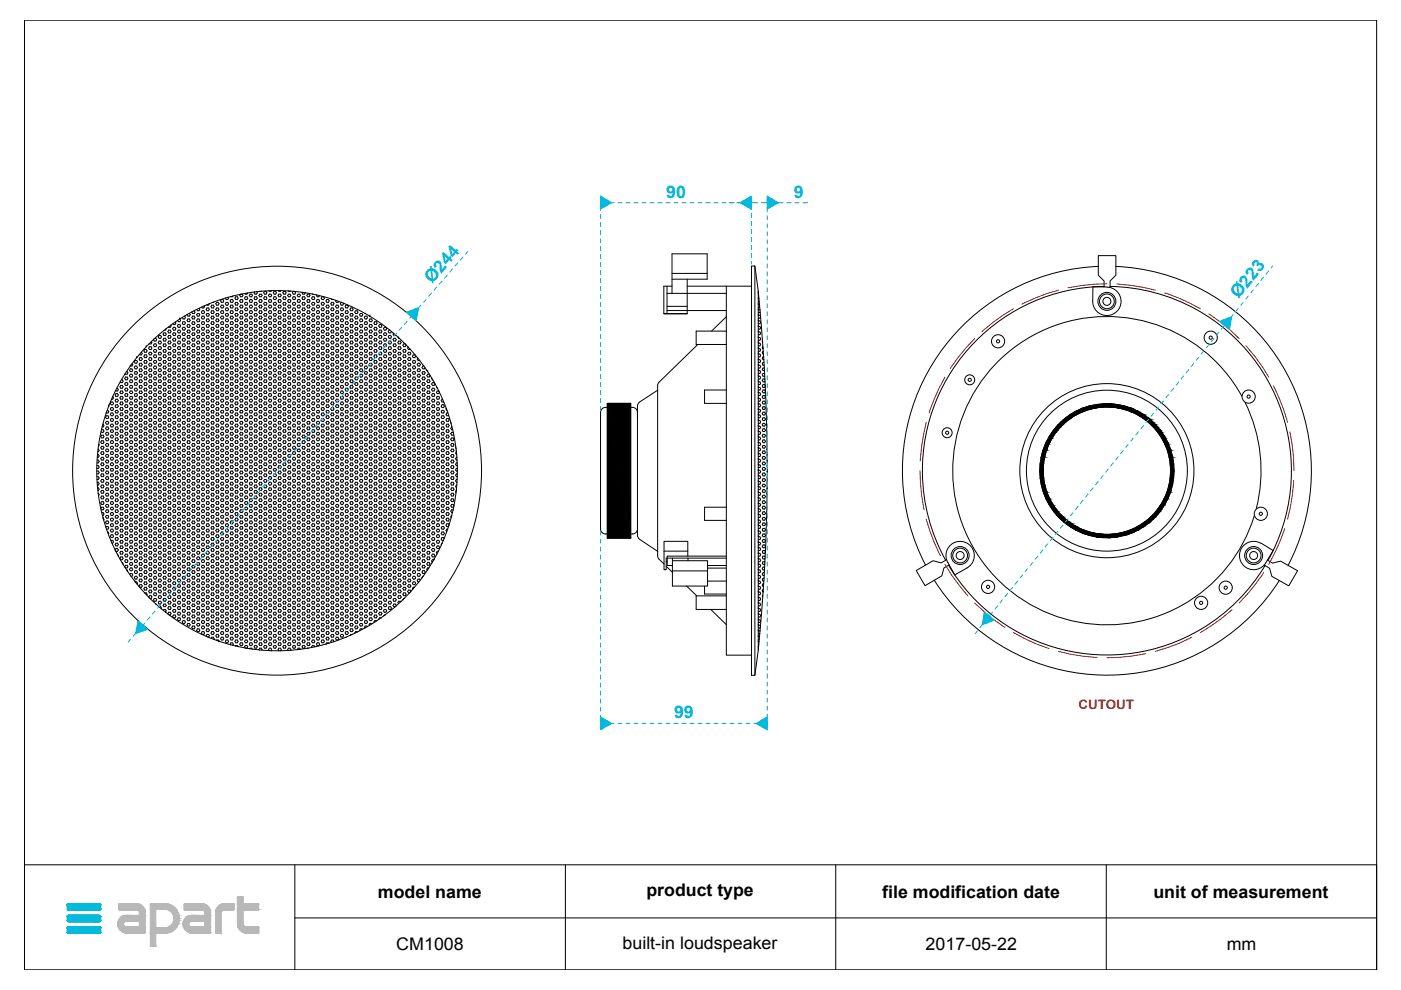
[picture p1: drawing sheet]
<svg xmlns="http://www.w3.org/2000/svg" width="297mm" height="210mm" viewBox="0 0 297 210" stroke-linecap="round" stroke-linejoin="round" font-family="sans-serif">
<defs><g id="words">
<g font-size="3.7" fill="#00c3e4">
<text x="141.3" y="41.9">90</text>
<text x="168.3" y="41.9">9</text>
<text x="91.6" y="60.3" transform="rotate(-49 91.6 60.3)">Ø244</text>
<text x="262.6" y="63.5" transform="rotate(-51 262.6 63.5)">Ø223</text>
<text x="142.9" y="152.3">99</text>
</g>
<g font-size="3.7">
<text x="80.1" y="190.3">model name</text>
<text x="137.1" y="190">product type</text>
<text x="187.1" y="190.3">file modification date</text>
<text x="244.5" y="190.3">unit of measurement</text>
<text x="84" y="201.5">CM1008</text>
<text x="132" y="201.1">built-in loudspeaker</text>
<text x="196.2" y="201.5">2017-05-22</text>
<text x="260.1" y="201.5">mm</text>
</g>
<text font-size="2.8" fill="#ff2600" x="228.6" y="150.3">CUTOUT</text>
</g></defs>
<g fill="none" stroke="#000" stroke-width=".21">
<path d="M5.2 4.3h286.7v201.4h-286.7zM142.5 59.2h7.4v-5.4h-7.4v8.4M142.5 58h7.4M145.7 59.2v7.3M159.3 56.4h.7v86.8h-.7zM160 56.4l.8 5.3M232.9 56.5a43.3 43.3 0 0 0-36.7 63.3M236.6 56.5a43.3 43.3 0 0 1 36.5 63.4M26.6 79.9h.4l.1 .3-.1 .3h-.4l-.2-.3zM26.8 78.8l.3 .3-.1 .2-.5-.1M27.6 77.6h.1M27.6 78.2h.4l.1 .3-.1 .3h-.4l-.1-.3z"/>
<path d="M27.6 79.3h.4l.1 .3-.1 .3h-.4l-.1-.3zM28 77.1l.1 .2-.1 .3h-.4M28.6 76.4h.4l.2 .3-.2 .3h-.4l-.1-.3zM28.6 77.6h.4l.2 .3-.2 .3h-.4l-.1-.3zM28.6 78.8h.4l.2 .3-.2 .2h-.4l-.1-.2zM28.6 79.9h.4l.2 .3-.2 .3h-.4l-.1-.3zM29 75.8h.1M29.1 75.7l-.1 .1M29.7 75.8h.3l.2 .3-.2 .3h-.3l-.2-.3zM29.7 77h.3l.2 .3-.2 .3h-.3l-.2-.3zM29.7 78.2h.3l.2 .3-.2 .3h-.3l-.2-.3zM29.7 79.3h.3l.2 .3-.2 .3h-.3l-.2-.3z"/>
<path d="M30 74.7l.2 .2-.2 .3-.4-.1M30.7 74.1h.3l.2 .3-.2 .3h-.3l-.2-.3zM30.7 75.2h.3l.2 .3-.2 .3h-.3l-.2-.3zM30.7 76.4h.3l.2 .3-.2 .3h-.3l-.2-.3zM30.7 77.6h.3l.2 .3-.2 .3h-.3l-.2-.3zM30.7 78.8h.3l.2 .3-.2 .2h-.3l-.2-.2zM30.7 79.9h.3l.2 .3-.2 .3h-.3l-.2-.3zM31 73.5h.1M31.1 73.5h-.1M31.7 73.5h.3l.2 .3-.2 .3h-.3l-.2-.3zM31.7 74.7h.3l.2 .2-.2 .3h-.3l-.2-.3zM31.7 75.8h.3l.2 .3-.2 .3h-.3l-.2-.3z"/>
<path d="M31.7 77h.3l.2 .3-.2 .3h-.3l-.2-.3zM31.7 78.2h.3l.2 .3-.2 .3h-.3l-.2-.3zM31.7 79.3h.3l.2 .3-.2 .3h-.3l-.2-.3zM32.1 72.4l.1 .2-.2 .3-.3-.1M32.7 72.9h.3l.2 .3-.2 .3h-.3l-.2-.3zM32.7 74.1h.3l.2 .3-.2 .3h-.3l-.2-.3zM32.7 75.2h.3l.2 .3-.2 .3h-.3l-.2-.3zM32.7 76.4h.3l.2 .3-.2 .3h-.3l-.2-.3zM32.7 77.6h.3l.2 .3-.2 .3h-.3l-.2-.3zM32.7 78.8h.3l.2 .3-.2 .2h-.3l-.2-.2zM32.7 79.9h.3l.2 .3-.2 .3h-.3l-.2-.3zM32.8 71.7h.2l.2 .3-.2 .3h-.3l-.2-.3 .1-.1"/>
<path d="M33.7 71.1h.4l.1 .3-.1 .3h-.4l-.1-.3zM33.7 72.3h.4l.1 .3-.1 .3h-.4l-.1-.3zM33.7 73.5h.4l.1 .3-.1 .3h-.4l-.1-.3zM33.7 74.7h.4l.1 .2-.1 .3h-.4l-.1-.3zM33.7 75.8h.4l.1 .3-.1 .3h-.4l-.1-.3zM33.7 77h.4l.1 .3-.1 .3h-.4l-.1-.3zM33.7 78.2h.4l.1 .3-.1 .3h-.4l-.1-.3zM33.7 79.3h.4l.1 .3-.1 .3h-.4l-.1-.3zM34.7 70.6h.4l.1 .2-.1 .3h-.4l-.1-.3zM34.7 71.7h.4l.1 .3-.1 .3h-.4l-.1-.3zM34.7 72.9h.4l.1 .3-.1 .3h-.4l-.1-.3zM34.7 74.1h.4l.1 .3-.1 .3h-.4l-.1-.3z"/>
<path d="M34.7 75.2h.4l.1 .3-.1 .3h-.4l-.1-.3zM34.7 76.4h.4l.1 .3-.1 .3h-.4l-.1-.3zM34.7 77.6h.4l.1 .3-.1 .3h-.4l-.1-.3zM34.7 78.8h.4l.1 .3-.1 .2h-.4l-.1-.2zM34.7 79.9h.4l.1 .3-.1 .3h-.4l-.1-.3zM35.2 69.7l-.1 .3h-.3M35.8 70h.3l.2 .3-.2 .3h-.3l-.2-.3zM35.8 71.1h.3l.2 .3-.2 .3h-.3l-.2-.3zM35.8 72.3h.3l.2 .3-.2 .3h-.3l-.2-.3zM35.8 73.5h.3l.2 .3-.2 .3h-.3l-.2-.3zM35.8 74.7h.3l.2 .2-.2 .3h-.3l-.2-.3zM35.8 75.8h.3l.2 .3-.2 .3h-.3l-.2-.3z"/>
<path d="M35.8 77h.3l.2 .3-.2 .3h-.3l-.2-.3zM35.8 78.2h.3l.2 .3-.2 .3h-.3l-.2-.3zM35.8 79.3h.3l.2 .3-.2 .3h-.3l-.2-.3zM36.2 68.9l.1 .2-.2 .3-.4-.1M36.8 69.4h.3l.2 .3-.2 .3h-.3l-.2-.3zM36.8 70.6h.3l.2 .2-.2 .3h-.3l-.2-.3zM36.8 71.7h.3l.2 .3-.2 .3h-.3l-.2-.3zM36.8 72.9h.3l.2 .3-.2 .3h-.3l-.2-.3zM36.8 74.1h.3l.2 .3-.2 .3h-.3l-.2-.3zM36.8 75.2h.3l.2 .3-.2 .3h-.3l-.2-.3zM36.8 76.4h.3l.2 .3-.2 .3h-.3l-.2-.3zM36.8 77.6h.3l.2 .3-.2 .3h-.3l-.2-.3z"/>
<path d="M36.8 78.8h.3l.2 .3-.2 .2h-.3l-.2-.2zM36.8 79.9h.3l.2 .3-.2 .3h-.3l-.2-.3zM37.2 68.3l.1 .2-.2 .3h-.3l-.1-.2M37.8 68.8h.3l.2 .3-.2 .3h-.3l-.2-.3zM37.8 70h.3l.2 .3-.2 .3h-.3l-.2-.3zM37.8 71.1h.3l.2 .3-.2 .3h-.3l-.2-.3zM37.8 72.3h.3l.2 .3-.2 .3h-.3l-.2-.3zM37.8 73.5h.3l.2 .3-.2 .3h-.3l-.2-.3zM37.8 74.7h.3l.2 .2-.2 .3h-.3l-.2-.3zM37.8 75.8h.3l.2 .3-.2 .3h-.3l-.2-.3zM37.8 77h.3l.2 .3-.2 .3h-.3l-.2-.3zM37.8 78.2h.3l.2 .3-.2 .3h-.3l-.2-.3z"/>
<path d="M37.8 79.3h.3l.2 .3-.2 .3h-.3l-.2-.3zM38.1 67.6h.1M38.1 67.6l.2 .3-.2 .3h-.3l-.1-.3M38.8 68.2h.3l.2 .3-.2 .3h-.3l-.2-.3zM38.8 69.4h.3l.2 .3-.2 .3h-.3l-.2-.3zM38.8 70.6h.3l.2 .2-.2 .3h-.3l-.2-.3zM38.8 71.7h.3l.2 .3-.2 .3h-.3l-.2-.3zM38.8 72.9h.3l.2 .3-.2 .3h-.3l-.2-.3zM38.8 74.1h.3l.2 .3-.2 .3h-.3l-.2-.3zM38.8 75.2h.3l.2 .3-.2 .3h-.3l-.2-.3zM38.8 76.4h.3l.2 .3-.2 .3h-.3l-.2-.3zM38.8 77.6h.3l.2 .3-.2 .3h-.3l-.2-.3z"/>
<path d="M38.8 78.8h.3l.2 .3-.2 .2h-.3l-.2-.2zM38.8 79.9h.3l.2 .3-.2 .3h-.3l-.2-.3zM39.1 67l.2 .3-.2 .3h-.3l-.1-.3M39.8 67.6h.4l.1 .3-.1 .3h-.4l-.1-.3zM39.8 68.8h.4l.1 .3-.1 .3h-.4l-.1-.3zM39.8 70h.4l.1 .3-.1 .3h-.4l-.1-.3zM39.8 71.1h.4l.1 .3-.1 .3h-.4l-.1-.3zM39.8 72.3h.4l.1 .3-.1 .3h-.4l-.1-.3zM39.8 73.5h.4l.1 .3-.1 .3h-.4l-.1-.3zM39.8 74.7h.4l.1 .2-.1 .3h-.4l-.1-.3zM39.8 75.8h.4l.1 .3-.1 .3h-.4l-.1-.3zM39.8 77h.4l.1 .3-.1 .3h-.4l-.1-.3z"/>
<path d="M39.8 78.2h.4l.1 .3-.1 .3h-.4l-.1-.3zM39.8 79.3h.4l.1 .3-.1 .3h-.4l-.1-.3zM40.1 66.5l.2 .2-.1 .3h-.4l-.1-.4M40.8 67h.4l.1 .3-.1 .3h-.4l-.1-.3zM40.8 68.2h.4l.1 .3-.1 .3h-.4l-.1-.3zM40.8 69.4h.4l.1 .3-.1 .3h-.4l-.1-.3zM40.8 70.6h.4l.1 .2-.1 .3h-.4l-.1-.3zM40.8 71.7h.4l.1 .3-.1 .3h-.4l-.1-.3zM40.8 72.9h.4l.1 .3-.1 .3h-.4l-.1-.3zM40.8 74.1h.4l.1 .3-.1 .3h-.4l-.1-.3zM40.8 75.2h.4l.1 .3-.1 .3h-.4l-.1-.3zM40.8 76.4h.4l.1 .3-.1 .3h-.4l-.1-.3z"/>
<path d="M40.8 77.6h.4l.1 .3-.1 .3h-.4l-.1-.3zM40.8 78.8h.4l.1 .3-.1 .2h-.4l-.1-.2zM40.8 79.9h.4l.1 .3-.1 .3h-.4l-.1-.3zM41.1 65.9l.2 .3-.1 .3h-.4l-.1-.4M41.9 66.5h.3l.2 .2-.2 .3h-.3l-.2-.3zM41.9 67.6h.3l.2 .3-.2 .3h-.3l-.2-.3zM41.9 68.8h.3l.2 .3-.2 .3h-.3l-.2-.3zM41.9 70h.3l.2 .3-.2 .3h-.3l-.2-.3zM41.9 71.1h.3l.2 .3-.2 .3h-.3l-.2-.3zM41.9 72.3h.3l.2 .3-.2 .3h-.3l-.2-.3zM41.9 73.5h.3l.2 .3-.2 .3h-.3l-.2-.3zM41.9 74.7h.3l.2 .2-.2 .3h-.3l-.2-.3z"/>
<path d="M41.9 75.8h.3l.2 .3-.2 .3h-.3l-.2-.3zM41.9 77h.3l.2 .3-.2 .3h-.3l-.2-.3zM41.9 78.2h.3l.2 .3-.2 .3h-.3l-.2-.3zM41.9 79.3h.3l.2 .3-.2 .3h-.3l-.2-.3zM42.2 65.3l.2 .3-.2 .3h-.3l-.2-.3M42.9 65.9h.3l.2 .3-.2 .3h-.3l-.2-.3zM42.9 67h.3l.2 .3-.2 .3h-.3l-.2-.3zM42.9 68.2h.3l.2 .3-.2 .3h-.3l-.2-.3zM42.9 69.4h.3l.2 .3-.2 .3h-.3l-.2-.3zM42.9 70.6h.3l.2 .2-.2 .3h-.3l-.2-.3zM42.9 71.7h.3l.2 .3-.2 .3h-.3l-.2-.3zM42.9 72.9h.3l.2 .3-.2 .3h-.3l-.2-.3z"/>
<path d="M42.9 74.1h.3l.2 .3-.2 .3h-.3l-.2-.3zM42.9 75.2h.3l.2 .3-.2 .3h-.3l-.2-.3zM42.9 76.4h.3l.2 .3-.2 .3h-.3l-.2-.3zM42.9 77.6h.3l.2 .3-.2 .3h-.3l-.2-.3zM42.9 78.8h.3l.2 .3-.2 .2h-.3l-.2-.2zM42.9 79.9h.3l.2 .3-.2 .3h-.3l-.2-.3zM43.3 64.8l.1 .2-.2 .3h-.3l-.1-.2M43.9 65.3h.3l.2 .3-.2 .3h-.3l-.2-.3zM43.9 66.5h.3l.2 .2-.2 .3h-.3l-.2-.3zM43.9 67.6h.3l.2 .3-.2 .3h-.3l-.2-.3zM43.9 68.8h.3l.2 .3-.2 .3h-.3l-.2-.3zM43.9 70h.3l.2 .3-.2 .3h-.3l-.2-.3z"/>
<path d="M43.9 71.1h.3l.2 .3-.2 .3h-.3l-.2-.3zM43.9 72.3h.3l.2 .3-.2 .3h-.3l-.2-.3zM43.9 73.5h.3l.2 .3-.2 .3h-.3l-.2-.3zM43.9 74.7h.3l.2 .2-.2 .3h-.3l-.2-.3zM43.9 75.8h.3l.2 .3-.2 .3h-.3l-.2-.3zM43.9 77h.3l.2 .3-.2 .3h-.3l-.2-.3zM43.9 78.2h.3l.2 .3-.2 .3h-.3l-.2-.3zM43.9 79.3h.3l.2 .3-.2 .3h-.3l-.2-.3zM44.4 64.4l-.2 .3-.4-.1M44.9 64.7h.3l.2 .3-.2 .3h-.3l-.2-.3zM44.9 65.9h.3l.2 .3-.2 .3h-.3l-.2-.3zM44.9 67h.3l.2 .3-.2 .3h-.3l-.2-.3z"/>
<path d="M44.9 68.2h.3l.2 .3-.2 .3h-.3l-.2-.3zM44.9 69.4h.3l.2 .3-.2 .3h-.3l-.2-.3zM44.9 70.6h.3l.2 .2-.2 .3h-.3l-.2-.3zM44.9 71.7h.3l.2 .3-.2 .3h-.3l-.2-.3zM44.9 72.9h.3l.2 .3-.2 .3h-.3l-.2-.3zM44.9 74.1h.3l.2 .3-.2 .3h-.3l-.2-.3zM44.9 75.2h.3l.2 .3-.2 .3h-.3l-.2-.3zM44.9 76.4h.3l.2 .3-.2 .3h-.3l-.2-.3zM44.9 77.6h.3l.2 .3-.2 .3h-.3l-.2-.3zM44.9 78.8h.3l.2 .3-.2 .2h-.3l-.2-.2zM44.9 79.9h.3l.2 .3-.2 .3h-.3l-.2-.3zM45.3 64l-.2 .1"/>
<path d="M45.9 64.1h.4l.1 .3-.1 .3h-.4l-.2-.3zM45.9 65.3h.4l.1 .3-.1 .3h-.4l-.2-.3zM45.9 66.5h.4l.1 .2-.1 .3h-.4l-.2-.3zM45.9 67.6h.4l.1 .3-.1 .3h-.4l-.2-.3zM45.9 68.8h.4l.1 .3-.1 .3h-.4l-.2-.3zM45.9 70h.4l.1 .3-.1 .3h-.4l-.2-.3zM45.9 71.1h.4l.1 .3-.1 .3h-.4l-.2-.3zM45.9 72.3h.4l.1 .3-.1 .3h-.4l-.2-.3zM45.9 73.5h.4l.1 .3-.1 .3h-.4l-.2-.3zM45.9 74.7h.4l.1 .2-.1 .3h-.4l-.2-.3zM45.9 75.8h.4l.1 .3-.1 .3h-.4l-.2-.3zM45.9 77h.4l.1 .3-.1 .3h-.4l-.2-.3z"/>
<path d="M45.9 78.2h.4l.1 .3-.1 .3h-.4l-.2-.3zM45.9 79.3h.4l.1 .3-.1 .3h-.4l-.2-.3zM46.9 63.5h.4l.1 .3-.1 .3h-.4l-.1-.3zM46.9 64.7h.4l.1 .3-.1 .3h-.4l-.1-.3zM46.9 65.9h.4l.1 .3-.1 .3h-.4l-.1-.3zM46.9 67h.4l.1 .3-.1 .3h-.4l-.1-.3zM46.9 68.2h.4l.1 .3-.1 .3h-.4l-.1-.3zM46.9 69.4h.4l.1 .3-.1 .3h-.4l-.1-.3zM46.9 70.6h.4l.1 .2-.1 .3h-.4l-.1-.3zM46.9 71.7h.4l.1 .3-.1 .3h-.4l-.1-.3zM46.9 72.9h.4l.1 .3-.1 .3h-.4l-.1-.3zM46.9 74.1h.4l.1 .3-.1 .3h-.4l-.1-.3z"/>
<path d="M46.9 75.2h.4l.1 .3-.1 .3h-.4l-.1-.3zM46.9 76.4h.4l.1 .3-.1 .3h-.4l-.1-.3zM46.9 77.6h.4l.1 .3-.1 .3h-.4l-.1-.3zM46.9 78.8h.4l.1 .3-.1 .2h-.4l-.1-.2zM46.9 79.9h.4l.1 .3-.1 .3h-.4l-.1-.3zM47.9 64.1h.4l.2 .3-.2 .3h-.4l-.1-.3zM47.9 65.3h.4l.2 .3-.2 .3h-.4l-.1-.3zM47.9 66.5h.4l.2 .2-.2 .3h-.4l-.1-.3zM47.9 67.6h.4l.2 .3-.2 .3h-.4l-.1-.3zM47.9 68.8h.4l.2 .3-.2 .3h-.4l-.1-.3zM47.9 70h.4l.2 .3-.2 .3h-.4l-.1-.3zM47.9 71.1h.4l.2 .3-.2 .3h-.4l-.1-.3z"/>
<path d="M47.9 72.3h.4l.2 .3-.2 .3h-.4l-.1-.3zM47.9 73.5h.4l.2 .3-.2 .3h-.4l-.1-.3zM47.9 74.7h.4l.2 .2-.2 .3h-.4l-.1-.3zM47.9 75.8h.4l.2 .3-.2 .3h-.4l-.1-.3zM47.9 77h.4l.2 .3-.2 .3h-.4l-.1-.3zM47.9 78.2h.4l.2 .3-.2 .3h-.4l-.1-.3zM47.9 79.3h.4l.2 .3-.2 .3h-.4l-.1-.3zM48.3 63l.2 .2-.2 .3h-.4l-.1-.3M49 63.5h.3l.2 .3-.2 .3h-.3l-.2-.3zM49 64.7h.3l.2 .3-.2 .3h-.3l-.2-.3zM49 65.9h.3l.2 .3-.2 .3h-.3l-.2-.3zM49 67h.3l.2 .3-.2 .3h-.3l-.2-.3z"/>
<path d="M49 68.2h.3l.2 .3-.2 .3h-.3l-.2-.3zM49 69.4h.3l.2 .3-.2 .3h-.3l-.2-.3zM49 70.6h.3l.2 .2-.2 .3h-.3l-.2-.3zM49 71.7h.3l.2 .3-.2 .3h-.3l-.2-.3zM49 72.9h.3l.2 .3-.2 .3h-.3l-.2-.3zM49 74.1h.3l.2 .3-.2 .3h-.3l-.2-.3zM49 75.2h.3l.2 .3-.2 .3h-.3l-.2-.3zM49 76.4h.3l.2 .3-.2 .3h-.3l-.2-.3zM49 77.6h.3l.2 .3-.2 .3h-.3l-.2-.3zM49 78.8h.3l.2 .3-.2 .2h-.3l-.2-.2zM49 79.9h.3l.2 .3-.2 .3h-.3l-.2-.3zM49.4 62.7l-.1 .2h-.4"/>
<path d="M50 62.9h.3l.2 .3-.2 .3h-.3l-.2-.3zM50 64.1h.3l.2 .3-.2 .3h-.3l-.2-.3zM50 65.3h.3l.2 .3-.2 .3h-.3l-.2-.3zM50 66.5h.3l.2 .2-.2 .3h-.3l-.2-.3zM50 67.6h.3l.2 .3-.2 .3h-.3l-.2-.3zM50 68.8h.3l.2 .3-.2 .3h-.3l-.2-.3zM50 70h.3l.2 .3-.2 .3h-.3l-.2-.3zM50 71.1h.3l.2 .3-.2 .3h-.3l-.2-.3zM50 72.3h.3l.2 .3-.2 .3h-.3l-.2-.3zM50 73.5h.3l.2 .3-.2 .3h-.3l-.2-.3zM50 74.7h.3l.2 .2-.2 .3h-.3l-.2-.3zM50 75.8h.3l.2 .3-.2 .3h-.3l-.2-.3z"/>
<path d="M50 77h.3l.2 .3-.2 .3h-.3l-.2-.3zM50 78.2h.3l.2 .3-.2 .3h-.3l-.2-.3zM50 79.3h.3l.2 .3-.2 .3h-.3l-.2-.3zM51 62.4l-.2 .2 .2 .3h.3l.2-.3-.2-.2h-.2M51 63.5h.3l.2 .3-.2 .3h-.3l-.2-.3zM51 64.7h.3l.2 .3-.2 .3h-.3l-.2-.3zM51 65.9h.3l.2 .3-.2 .3h-.3l-.2-.3zM51 67h.3l.2 .3-.2 .3h-.3l-.2-.3zM51 68.2h.3l.2 .3-.2 .3h-.3l-.2-.3zM51 69.4h.3l.2 .3-.2 .3h-.3l-.2-.3zM51 70.6h.3l.2 .2-.2 .3h-.3l-.2-.3zM51 71.7h.3l.2 .3-.2 .3h-.3l-.2-.3z"/>
<path d="M51 72.9h.3l.2 .3-.2 .3h-.3l-.2-.3zM51 74.1h.3l.2 .3-.2 .3h-.3l-.2-.3zM51 75.2h.3l.2 .3-.2 .3h-.3l-.2-.3zM51 76.4h.3l.2 .3-.2 .3h-.3l-.2-.3zM51 77.6h.3l.2 .3-.2 .3h-.3l-.2-.3zM51 78.8h.3l.2 .3-.2 .2h-.3l-.2-.2zM51 79.9h.3l.2 .3-.2 .3h-.3l-.2-.3zM52 62.9h.4l.1 .3-.1 .3h-.4l-.2-.3zM52 64.1h.4l.1 .3-.1 .3h-.4l-.2-.3zM52 65.3h.4l.1 .3-.1 .3h-.4l-.2-.3zM52 66.5h.4l.1 .2-.1 .3h-.4l-.2-.3zM52 67.6h.4l.1 .3-.1 .3h-.4l-.2-.3z"/>
<path d="M52 68.8h.4l.1 .3-.1 .3h-.4l-.2-.3zM52 70h.4l.1 .3-.1 .3h-.4l-.2-.3zM52 71.1h.4l.1 .3-.1 .3h-.4l-.2-.3zM52 72.3h.4l.1 .3-.1 .3h-.4l-.2-.3zM52 73.5h.4l.1 .3-.1 .3h-.4l-.2-.3zM52 74.7h.4l.1 .2-.1 .3h-.4l-.2-.3zM52 75.8h.4l.1 .3-.1 .3h-.4l-.2-.3zM52 77h.4l.1 .3-.1 .3h-.4l-.2-.3zM52 78.2h.4l.1 .3-.1 .3h-.4l-.2-.3zM52 79.3h.4l.1 .3-.1 .3h-.4l-.2-.3zM52.5 62.1l-.1 .3h-.4l-.1-.2M53 62.4h.4l.1 .2-.1 .3h-.4l-.1-.3z"/>
<path d="M53 63.5h.4l.1 .3-.1 .3h-.4l-.1-.3zM53 64.7h.4l.1 .3-.1 .3h-.4l-.1-.3zM53 65.9h.4l.1 .3-.1 .3h-.4l-.1-.3zM53 67h.4l.1 .3-.1 .3h-.4l-.1-.3zM53 68.2h.4l.1 .3-.1 .3h-.4l-.1-.3zM53 69.4h.4l.1 .3-.1 .3h-.4l-.1-.3zM53 70.6h.4l.1 .2-.1 .3h-.4l-.1-.3zM53 71.7h.4l.1 .3-.1 .3h-.4l-.1-.3zM53 72.9h.4l.1 .3-.1 .3h-.4l-.1-.3zM53 74.1h.4l.1 .3-.1 .3h-.4l-.1-.3zM53 75.2h.4l.1 .3-.1 .3h-.4l-.1-.3zM53 76.4h.4l.1 .3-.1 .3h-.4l-.1-.3z"/>
<path d="M53 77.6h.4l.1 .3-.1 .3h-.4l-.1-.3zM53 78.8h.4l.1 .3-.1 .2h-.4l-.1-.2zM53 79.9h.4l.1 .3-.1 .3h-.4l-.1-.3zM54 62.9h.4l.2 .3-.2 .3h-.4l-.1-.3zM54 64.1h.4l.2 .3-.2 .3h-.4l-.1-.3zM54 65.3h.4l.2 .3-.2 .3h-.4l-.1-.3zM54 66.5h.4l.2 .2-.2 .3h-.4l-.1-.3zM54 67.6h.4l.2 .3-.2 .3h-.4l-.1-.3zM54 68.8h.4l.2 .3-.2 .3h-.4l-.1-.3zM54 70h.4l.2 .3-.2 .3h-.4l-.1-.3zM54 71.1h.4l.2 .3-.2 .3h-.4l-.1-.3zM54 72.3h.4l.2 .3-.2 .3h-.4l-.1-.3z"/>
<path d="M54 73.5h.4l.2 .3-.2 .3h-.4l-.1-.3zM54 74.7h.4l.2 .2-.2 .3h-.4l-.1-.3zM54 75.8h.4l.2 .3-.2 .3h-.4l-.1-.3zM54 77h.4l.2 .3-.2 .3h-.4l-.1-.3zM54 78.2h.4l.2 .3-.2 .3h-.4l-.1-.3zM54 79.3h.4l.2 .3-.2 .3h-.4l-.1-.3zM54.4 61.8l.2 .3-.2 .3h-.4l-.1-.3 .1-.2M55.1 61.7h.3M55.1 62.4h.3l.2 .2-.2 .3h-.3l-.2-.3zM55.1 63.5h.3l.2 .3-.2 .3h-.3l-.2-.3zM55.1 64.7h.3l.2 .3-.2 .3h-.3l-.2-.3zM55.1 65.9h.3l.2 .3-.2 .3h-.3l-.2-.3z"/>
<path d="M55.1 67h.3l.2 .3-.2 .3h-.3l-.2-.3zM55.1 68.2h.3l.2 .3-.2 .3h-.3l-.2-.3zM55.1 69.4h.3l.2 .3-.2 .3h-.3l-.2-.3zM55.1 70.6h.3l.2 .2-.2 .3h-.3l-.2-.3zM55.1 71.7h.3l.2 .3-.2 .3h-.3l-.2-.3zM55.1 72.9h.3l.2 .3-.2 .3h-.3l-.2-.3zM55.1 74.1h.3l.2 .3-.2 .3h-.3l-.2-.3zM55.1 75.2h.3l.2 .3-.2 .3h-.3l-.2-.3zM55.1 76.4h.3l.2 .3-.2 .3h-.3l-.2-.3zM55.1 77.6h.3l.2 .3-.2 .3h-.3l-.2-.3zM55.1 78.8h.3l.2 .3-.2 .2h-.3l-.2-.2zM55.1 79.9h.3l.2 .3-.2 .3h-.3l-.2-.3z"/>
<path d="M56.1 61.8h.3l.2 .3-.2 .3h-.3l-.2-.3zM56.1 62.9h.3l.2 .3-.2 .3h-.3l-.2-.3zM56.1 64.1h.3l.2 .3-.2 .3h-.3l-.2-.3zM56.1 65.3h.3l.2 .3-.2 .3h-.3l-.2-.3zM56.1 66.5h.3l.2 .2-.2 .3h-.3l-.2-.3zM56.1 67.6h.3l.2 .3-.2 .3h-.3l-.2-.3zM56.1 68.8h.3l.2 .3-.2 .3h-.3l-.2-.3zM56.1 70h.3l.2 .3-.2 .3h-.3l-.2-.3zM56.1 71.1h.3l.2 .3-.2 .3h-.3l-.2-.3zM56.1 72.3h.3l.2 .3-.2 .3h-.3l-.2-.3zM56.1 73.5h.3l.2 .3-.2 .3h-.3l-.2-.3zM56.1 74.7h.3l.2 .2-.2 .3h-.3l-.2-.3z"/>
<path d="M56.1 75.8h.3l.2 .3-.2 .3h-.3l-.2-.3zM56.1 77h.3l.2 .3-.2 .3h-.3l-.2-.3zM56.1 78.2h.3l.2 .3-.2 .3h-.3l-.2-.3zM56.1 79.3h.3l.2 .3-.2 .3h-.3l-.2-.3zM57 61.6l.1 .2h.3l.2-.2M57.1 62.4h.3l.2 .2-.2 .3h-.3l-.2-.3zM57.1 63.5h.3l.2 .3-.2 .3h-.3l-.2-.3zM57.1 64.7h.3l.2 .3-.2 .3h-.3l-.2-.3zM57.1 65.9h.3l.2 .3-.2 .3h-.3l-.2-.3zM57.1 67h.3l.2 .3-.2 .3h-.3l-.2-.3zM57.1 68.2h.3l.2 .3-.2 .3h-.3l-.2-.3zM57.1 69.4h.3l.2 .3-.2 .3h-.3l-.2-.3z"/>
<path d="M57.1 70.6h.3l.2 .2-.2 .3h-.3l-.2-.3zM57.1 71.7h.3l.2 .3-.2 .3h-.3l-.2-.3zM57.1 72.9h.3l.2 .3-.2 .3h-.3l-.2-.3zM57.1 74.1h.3l.2 .3-.2 .3h-.3l-.2-.3zM57.1 75.2h.3l.2 .3-.2 .3h-.3l-.2-.3zM57.1 76.4h.3l.2 .3-.2 .3h-.3l-.2-.3zM57.1 77.6h.3l.2 .3-.2 .3h-.3l-.2-.3zM57.1 78.8h.3l.2 .3-.2 .2h-.3l-.2-.2zM57.1 79.9h.3l.2 .3-.2 .3h-.3l-.2-.3zM58.1 61.8h.3l.2 .3-.2 .3h-.3l-.2-.3zM58.1 62.9h.3l.2 .3-.2 .3h-.3l-.2-.3zM58.1 64.1h.3l.2 .3-.2 .3h-.3l-.2-.3z"/>
<path d="M58.1 65.3h.3l.2 .3-.2 .3h-.3l-.2-.3zM58.1 66.5h.3l.2 .2-.2 .3h-.3l-.2-.3zM58.1 67.6h.3l.2 .3-.2 .3h-.3l-.2-.3zM58.1 68.8h.3l.2 .3-.2 .3h-.3l-.2-.3zM58.1 70h.3l.2 .3-.2 .3h-.3l-.2-.3zM58.1 71.1h.3l.2 .3-.2 .3h-.3l-.2-.3zM58.1 72.3h.3l.2 .3-.2 .3h-.3l-.2-.3zM58.1 73.5h.3l.2 .3-.2 .3h-.3l-.2-.3zM58.1 74.7h.3l.2 .2-.2 .3h-.3l-.2-.3zM58.1 75.8h.3l.2 .3-.2 .3h-.3l-.2-.3zM58.1 77h.3l.2 .3-.2 .3h-.3l-.2-.3zM58.1 78.2h.3l.2 .3-.2 .3h-.3l-.2-.3z"/>
<path d="M58.1 79.3h.3l.2 .3-.2 .3h-.3l-.2-.3zM59 61.6l.1 .2h.4l.1-.2M59.1 62.4h.4l.1 .2-.1 .3h-.4l-.1-.3zM59.1 63.5h.4l.1 .3-.1 .3h-.4l-.1-.3zM59.1 64.7h.4l.1 .3-.1 .3h-.4l-.1-.3zM59.1 65.9h.4l.1 .3-.1 .3h-.4l-.1-.3zM59.1 67h.4l.1 .3-.1 .3h-.4l-.1-.3zM59.1 68.2h.4l.1 .3-.1 .3h-.4l-.1-.3zM59.1 69.4h.4l.1 .3-.1 .3h-.4l-.1-.3zM59.1 70.6h.4l.1 .2-.1 .3h-.4l-.1-.3zM59.1 71.7h.4l.1 .3-.1 .3h-.4l-.1-.3zM59.1 72.9h.4l.1 .3-.1 .3h-.4l-.1-.3z"/>
<path d="M59.1 74.1h.4l.1 .3-.1 .3h-.4l-.1-.3zM59.1 75.2h.4l.1 .3-.1 .3h-.4l-.1-.3zM59.1 76.4h.4l.1 .3-.1 .3h-.4l-.1-.3zM59.1 77.6h.4l.1 .3-.1 .3h-.4l-.1-.3zM59.1 78.8h.4l.1 .3-.1 .2h-.4l-.1-.2zM59.1 79.9h.4l.1 .3-.1 .3h-.4l-.1-.3zM60.1 61.8h.4l.1 .3-.1 .3h-.4l-.1-.3zM60.1 62.9h.4l.1 .3-.1 .3h-.4l-.1-.3zM60.1 64.1h.4l.1 .3-.1 .3h-.4l-.1-.3zM60.1 65.3h.4l.1 .3-.1 .3h-.4l-.1-.3zM60.1 66.5h.4l.1 .2-.1 .3h-.4l-.1-.3zM60.1 67.6h.4l.1 .3-.1 .3h-.4l-.1-.3z"/>
<path d="M60.1 68.8h.4l.1 .3-.1 .3h-.4l-.1-.3zM60.1 70h.4l.1 .3-.1 .3h-.4l-.1-.3zM60.1 71.1h.4l.1 .3-.1 .3h-.4l-.1-.3zM60.1 72.3h.4l.1 .3-.1 .3h-.4l-.1-.3zM60.1 73.5h.4l.1 .3-.1 .3h-.4l-.1-.3zM60.1 74.7h.4l.1 .2-.1 .3h-.4l-.1-.3zM60.1 75.8h.4l.1 .3-.1 .3h-.4l-.1-.3zM60.1 77h.4l.1 .3-.1 .3h-.4l-.1-.3zM60.1 78.2h.4l.1 .3-.1 .3h-.4l-.1-.3zM60.1 79.3h.4l.1 .3-.1 .3h-.4l-.1-.3zM61.1 61.7l.1 .1 .4-.1M61.2 62.4h.3l.2 .2-.2 .3h-.3l-.2-.3z"/>
<path d="M61.2 63.5h.3l.2 .3-.2 .3h-.3l-.2-.3zM61.2 64.7h.3l.2 .3-.2 .3h-.3l-.2-.3zM61.2 65.9h.3l.2 .3-.2 .3h-.3l-.2-.3zM61.2 67h.3l.2 .3-.2 .3h-.3l-.2-.3zM61.2 68.2h.3l.2 .3-.2 .3h-.3l-.2-.3zM61.2 69.4h.3l.2 .3-.2 .3h-.3l-.2-.3zM61.2 70.6h.3l.2 .2-.2 .3h-.3l-.2-.3zM61.2 71.7h.3l.2 .3-.2 .3h-.3l-.2-.3zM61.2 72.9h.3l.2 .3-.2 .3h-.3l-.2-.3zM61.2 74.1h.3l.2 .3-.2 .3h-.3l-.2-.3zM61.2 75.2h.3l.2 .3-.2 .3h-.3l-.2-.3zM61.2 76.4h.3l.2 .3-.2 .3h-.3l-.2-.3z"/>
<path d="M61.2 77.6h.3l.2 .3-.2 .3h-.3l-.2-.3zM61.2 78.8h.3l.2 .3-.2 .2h-.3l-.2-.2zM61.2 79.9h.3l.2 .3-.2 .3h-.3l-.2-.3zM62.2 61.8h.3l.2 .3-.2 .3h-.3l-.2-.3zM62.2 62.9h.3l.2 .3-.2 .3h-.3l-.2-.3zM62.2 64.1h.3l.2 .3-.2 .3h-.3l-.2-.3zM62.2 65.3h.3l.2 .3-.2 .3h-.3l-.2-.3zM62.2 66.5h.3l.2 .2-.2 .3h-.3l-.2-.3zM62.2 67.6h.3l.2 .3-.2 .3h-.3l-.2-.3zM62.2 68.8h.3l.2 .3-.2 .3h-.3l-.2-.3zM62.2 70h.3l.2 .3-.2 .3h-.3l-.2-.3zM62.2 71.1h.3l.2 .3-.2 .3h-.3l-.2-.3z"/>
<path d="M62.2 72.3h.3l.2 .3-.2 .3h-.3l-.2-.3zM62.2 73.5h.3l.2 .3-.2 .3h-.3l-.2-.3zM62.2 74.7h.3l.2 .2-.2 .3h-.3l-.2-.3zM62.2 75.8h.3l.2 .3-.2 .3h-.3l-.2-.3zM62.2 77h.3l.2 .3-.2 .3h-.3l-.2-.3zM62.2 78.2h.3l.2 .3-.2 .3h-.3l-.2-.3zM62.2 79.3h.3l.2 .3-.2 .3h-.3l-.2-.3zM63.2 62.4h.3l.2 .2-.2 .3h-.3l-.2-.3zM63.2 63.5h.3l.2 .3-.2 .3h-.3l-.2-.3zM63.2 64.7h.3l.2 .3-.2 .3h-.3l-.2-.3zM63.2 65.9h.3l.2 .3-.2 .3h-.3l-.2-.3zM63.2 67h.3l.2 .3-.2 .3h-.3l-.2-.3z"/>
<path d="M63.2 68.2h.3l.2 .3-.2 .3h-.3l-.2-.3zM63.2 69.4h.3l.2 .3-.2 .3h-.3l-.2-.3zM63.2 70.6h.3l.2 .2-.2 .3h-.3l-.2-.3zM63.2 71.7h.3l.2 .3-.2 .3h-.3l-.2-.3zM63.2 72.9h.3l.2 .3-.2 .3h-.3l-.2-.3zM63.2 74.1h.3l.2 .3-.2 .3h-.3l-.2-.3zM63.2 75.2h.3l.2 .3-.2 .3h-.3l-.2-.3zM63.2 76.4h.3l.2 .3-.2 .3h-.3l-.2-.3zM63.2 77.6h.3l.2 .3-.2 .3h-.3l-.2-.3zM63.2 78.8h.3l.2 .3-.2 .2h-.3l-.2-.2zM63.2 79.9h.3l.2 .3-.2 .3h-.3l-.2-.3zM64.1 61.9l-.1 .2 .2 .3h.3l.2-.4"/>
<path d="M64.2 62.9h.3l.2 .3-.2 .3h-.3l-.2-.3zM64.2 64.1h.3l.2 .3-.2 .3h-.3l-.2-.3zM64.2 65.3h.3l.2 .3-.2 .3h-.3l-.2-.3zM64.2 66.5h.3l.2 .2-.2 .3h-.3l-.2-.3zM64.2 67.6h.3l.2 .3-.2 .3h-.3l-.2-.3zM64.2 68.8h.3l.2 .3-.2 .3h-.3l-.2-.3zM64.2 70h.3l.2 .3-.2 .3h-.3l-.2-.3zM64.2 71.1h.3l.2 .3-.2 .3h-.3l-.2-.3zM64.2 72.3h.3l.2 .3-.2 .3h-.3l-.2-.3zM64.2 73.5h.3l.2 .3-.2 .3h-.3l-.2-.3zM64.2 74.7h.3l.2 .2-.2 .3h-.3l-.2-.3zM64.2 75.8h.3l.2 .3-.2 .3h-.3l-.2-.3z"/>
<path d="M64.2 77h.3l.2 .3-.2 .3h-.3l-.2-.3zM64.2 78.2h.3l.2 .3-.2 .3h-.3l-.2-.3zM64.2 79.3h.3l.2 .3-.2 .3h-.3l-.2-.3zM65.2 62.4h.4l.1 .2-.1 .3h-.4l-.1-.3zM65.2 63.5h.4l.1 .3-.1 .3h-.4l-.1-.3zM65.2 64.7h.4l.1 .3-.1 .3h-.4l-.1-.3zM65.2 65.9h.4l.1 .3-.1 .3h-.4l-.1-.3zM65.2 67h.4l.1 .3-.1 .3h-.4l-.1-.3zM65.2 68.2h.4l.1 .3-.1 .3h-.4l-.1-.3zM65.2 69.4h.4l.1 .3-.1 .3h-.4l-.1-.3zM65.2 70.6h.4l.1 .2-.1 .3h-.4l-.1-.3zM65.2 71.7h.4l.1 .3-.1 .3h-.4l-.1-.3z"/>
<path d="M65.2 72.9h.4l.1 .3-.1 .3h-.4l-.1-.3zM65.2 74.1h.4l.1 .3-.1 .3h-.4l-.1-.3zM65.2 75.2h.4l.1 .3-.1 .3h-.4l-.1-.3zM65.2 76.4h.4l.1 .3-.1 .3h-.4l-.1-.3zM65.2 77.6h.4l.1 .3-.1 .3h-.4l-.1-.3zM65.2 78.8h.4l.1 .3-.1 .2h-.4l-.1-.2zM65.2 79.9h.4l.1 .3-.1 .3h-.4l-.1-.3zM66.2 62.3l.2 .1M66.2 62.9h.4l.1 .3-.1 .3h-.4l-.1-.3zM66.2 64.1h.4l.1 .3-.1 .3h-.4l-.1-.3zM66.2 65.3h.4l.1 .3-.1 .3h-.4l-.1-.3zM66.2 66.5h.4l.1 .2-.1 .3h-.4l-.1-.3z"/>
<path d="M66.2 67.6h.4l.1 .3-.1 .3h-.4l-.1-.3zM66.2 68.8h.4l.1 .3-.1 .3h-.4l-.1-.3zM66.2 70h.4l.1 .3-.1 .3h-.4l-.1-.3zM66.2 71.1h.4l.1 .3-.1 .3h-.4l-.1-.3zM66.2 72.3h.4l.1 .3-.1 .3h-.4l-.1-.3zM66.2 73.5h.4l.1 .3-.1 .3h-.4l-.1-.3zM66.2 74.7h.4l.1 .2-.1 .3h-.4l-.1-.3zM66.2 75.8h.4l.1 .3-.1 .3h-.4l-.1-.3zM66.2 77h.4l.1 .3-.1 .3h-.4l-.1-.3zM66.2 78.2h.4l.1 .3-.1 .3h-.4l-.1-.3zM66.2 79.3h.4l.1 .3-.1 .3h-.4l-.1-.3zM67.2 62.5l-.1 .1 .2 .3h.3l.2-.2"/>
<path d="M67.3 63.5h.3l.2 .3-.2 .3h-.3l-.2-.3zM67.3 64.7h.3l.2 .3-.2 .3h-.3l-.2-.3zM67.3 65.9h.3l.2 .3-.2 .3h-.3l-.2-.3zM67.3 67h.3l.2 .3-.2 .3h-.3l-.2-.3zM67.3 68.2h.3l.2 .3-.2 .3h-.3l-.2-.3zM67.3 69.4h.3l.2 .3-.2 .3h-.3l-.2-.3zM67.3 70.6h.3l.2 .2-.2 .3h-.3l-.2-.3zM67.3 71.7h.3l.2 .3-.2 .3h-.3l-.2-.3zM67.3 72.9h.3l.2 .3-.2 .3h-.3l-.2-.3zM67.3 74.1h.3l.2 .3-.2 .3h-.3l-.2-.3zM67.3 75.2h.3l.2 .3-.2 .3h-.3l-.2-.3zM67.3 76.4h.3l.2 .3-.2 .3h-.3l-.2-.3z"/>
<path d="M67.3 77.6h.3l.2 .3-.2 .3h-.3l-.2-.3zM67.3 78.8h.3l.2 .3-.2 .2h-.3l-.2-.2zM67.3 79.9h.3l.2 .3-.2 .3h-.3l-.2-.3zM68.3 62.9h.3l.2 .3-.2 .3h-.3l-.2-.3zM68.3 64.1h.3l.2 .3-.2 .3h-.3l-.2-.3zM68.3 65.3h.3l.2 .3-.2 .3h-.3l-.2-.3zM68.3 66.5h.3l.2 .2-.2 .3h-.3l-.2-.3zM68.3 67.6h.3l.2 .3-.2 .3h-.3l-.2-.3zM68.3 68.8h.3l.2 .3-.2 .3h-.3l-.2-.3zM68.3 70h.3l.2 .3-.2 .3h-.3l-.2-.3zM68.3 71.1h.3l.2 .3-.2 .3h-.3l-.2-.3zM68.3 72.3h.3l.2 .3-.2 .3h-.3l-.2-.3z"/>
<path d="M68.3 73.5h.3l.2 .3-.2 .3h-.3l-.2-.3zM68.3 74.7h.3l.2 .2-.2 .3h-.3l-.2-.3zM68.3 75.8h.3l.2 .3-.2 .3h-.3l-.2-.3zM68.3 77h.3l.2 .3-.2 .3h-.3l-.2-.3zM68.3 78.2h.3l.2 .3-.2 .3h-.3l-.2-.3zM68.3 79.3h.3l.2 .3-.2 .3h-.3l-.2-.3zM69.3 63.5h.3l.2 .3-.2 .3h-.3l-.2-.3zM69.3 64.7h.3l.2 .3-.2 .3h-.3l-.2-.3zM69.3 65.9h.3l.2 .3-.2 .3h-.3l-.2-.3zM69.3 67h.3l.2 .3-.2 .3h-.3l-.2-.3zM69.3 68.2h.3l.2 .3-.2 .3h-.3l-.2-.3zM69.3 69.4h.3l.2 .3-.2 .3h-.3l-.2-.3z"/>
<path d="M69.3 70.6h.3l.2 .2-.2 .3h-.3l-.2-.3zM69.3 71.7h.3l.2 .3-.2 .3h-.3l-.2-.3zM69.3 72.9h.3l.2 .3-.2 .3h-.3l-.2-.3zM69.3 74.1h.3l.2 .3-.2 .3h-.3l-.2-.3zM69.3 75.2h.3l.2 .3-.2 .3h-.3l-.2-.3zM69.3 76.4h.3l.2 .3-.2 .3h-.3l-.2-.3zM69.3 77.6h.3l.2 .3-.2 .3h-.3l-.2-.3zM69.3 78.8h.3l.2 .3-.2 .2h-.3l-.2-.2zM69.3 79.9h.3l.2 .3-.2 .3h-.3l-.2-.3zM70.2 63.3l.1 .2h.4M70.3 64.1h.3l.2 .3-.2 .3h-.3l-.2-.3zM70.3 65.3h.3l.2 .3-.2 .3h-.3l-.2-.3z"/>
<path d="M70.3 66.5h.3l.2 .2-.2 .3h-.3l-.2-.3zM70.3 67.6h.3l.2 .3-.2 .3h-.3l-.2-.3zM70.3 68.8h.3l.2 .3-.2 .3h-.3l-.2-.3zM70.3 70h.3l.2 .3-.2 .3h-.3l-.2-.3zM70.3 71.1h.3l.2 .3-.2 .3h-.3l-.2-.3zM70.3 72.3h.3l.2 .3-.2 .3h-.3l-.2-.3zM70.3 73.5h.3l.2 .3-.2 .3h-.3l-.2-.3zM70.3 74.7h.3l.2 .2-.2 .3h-.3l-.2-.3zM70.3 75.8h.3l.2 .3-.2 .3h-.3l-.2-.3zM70.3 77h.3l.2 .3-.2 .3h-.3l-.2-.3zM70.3 78.2h.3l.2 .3-.2 .3h-.3l-.2-.3zM70.3 79.3h.3l.2 .3-.2 .3h-.3l-.2-.3z"/>
<path d="M71.2 63.7l-.1 .1 .2 .3h.4l.1-.2M71.3 64.7h.4l.1 .3-.1 .3h-.4l-.2-.3zM71.3 65.9h.4l.1 .3-.1 .3h-.4l-.2-.3zM71.3 67h.4l.1 .3-.1 .3h-.4l-.2-.3zM71.3 68.2h.4l.1 .3-.1 .3h-.4l-.2-.3zM71.3 69.4h.4l.1 .3-.1 .3h-.4l-.2-.3zM71.3 70.6h.4l.1 .2-.1 .3h-.4l-.2-.3zM71.3 71.7h.4l.1 .3-.1 .3h-.4l-.2-.3zM71.3 72.9h.4l.1 .3-.1 .3h-.4l-.2-.3zM71.3 74.1h.4l.1 .3-.1 .3h-.4l-.2-.3zM71.3 75.2h.4l.1 .3-.1 .3h-.4l-.2-.3zM71.3 76.4h.4l.1 .3-.1 .3h-.4l-.2-.3z"/>
<path d="M71.3 77.6h.4l.1 .3-.1 .3h-.4l-.2-.3zM71.3 78.8h.4l.1 .3-.1 .2h-.4l-.2-.2zM71.3 79.9h.4l.1 .3-.1 .3h-.4l-.2-.3zM72.3 65.3h.4l.1 .3-.1 .3h-.4l-.1-.3zM72.3 66.5h.4l.1 .2-.1 .3h-.4l-.1-.3zM72.3 67.6h.4l.1 .3-.1 .3h-.4l-.1-.3zM72.3 68.8h.4l.1 .3-.1 .3h-.4l-.1-.3zM72.3 70h.4l.1 .3-.1 .3h-.4l-.1-.3zM72.3 71.1h.4l.1 .3-.1 .3h-.4l-.1-.3zM72.3 72.3h.4l.1 .3-.1 .3h-.4l-.1-.3zM72.3 73.5h.4l.1 .3-.1 .3h-.4l-.1-.3zM72.3 74.7h.4l.1 .2-.1 .3h-.4l-.1-.3z"/>
<path d="M72.3 75.8h.4l.1 .3-.1 .3h-.4l-.1-.3zM72.3 77h.4l.1 .3-.1 .3h-.4l-.1-.3zM72.3 78.2h.4l.1 .3-.1 .3h-.4l-.1-.3zM72.3 79.3h.4l.1 .3-.1 .3h-.4l-.1-.3zM72.5 64.1l-.3 .3 .1 .3h.4l.1-.3v-.2M73.3 64.7h.4l.2 .3-.2 .3h-.4l-.1-.3zM73.3 65.9h.4l.2 .3-.2 .3h-.4l-.1-.3zM73.3 67h.4l.2 .3-.2 .3h-.4l-.1-.3zM73.3 68.2h.4l.2 .3-.2 .3h-.4l-.1-.3zM73.3 69.4h.4l.2 .3-.2 .3h-.4l-.1-.3zM73.3 70.6h.4l.2 .2-.2 .3h-.4l-.1-.3zM73.3 71.7h.4l.2 .3-.2 .3h-.4l-.1-.3z"/>
<path d="M73.3 72.9h.4l.2 .3-.2 .3h-.4l-.1-.3zM73.3 74.1h.4l.2 .3-.2 .3h-.4l-.1-.3zM73.3 75.2h.4l.2 .3-.2 .3h-.4l-.1-.3zM73.3 76.4h.4l.2 .3-.2 .3h-.4l-.1-.3zM73.3 77.6h.4l.2 .3-.2 .3h-.4l-.1-.3zM73.3 78.8h.4l.2 .3-.2 .2h-.4l-.1-.2zM73.3 79.9h.4l.2 .3-.2 .3h-.4l-.1-.3zM74.4 65.3h.3l.2 .3-.2 .3h-.3l-.2-.3zM74.4 66.5h.3l.2 .2-.2 .3h-.3l-.2-.3zM74.4 67.6h.3l.2 .3-.2 .3h-.3l-.2-.3zM74.4 68.8h.3l.2 .3-.2 .3h-.3l-.2-.3zM74.4 70h.3l.2 .3-.2 .3h-.3l-.2-.3z"/>
<path d="M74.4 71.1h.3l.2 .3-.2 .3h-.3l-.2-.3zM74.4 72.3h.3l.2 .3-.2 .3h-.3l-.2-.3zM74.4 73.5h.3l.2 .3-.2 .3h-.3l-.2-.3zM74.4 74.7h.3l.2 .2-.2 .3h-.3l-.2-.3zM74.4 75.8h.3l.2 .3-.2 .3h-.3l-.2-.3zM74.4 77h.3l.2 .3-.2 .3h-.3l-.2-.3zM74.4 78.2h.3l.2 .3-.2 .3h-.3l-.2-.3zM74.4 79.3h.3l.2 .3-.2 .3h-.3l-.2-.3zM75.4 65.9h.3l.2 .3-.2 .3h-.3l-.2-.3zM75.4 67h.3l.2 .3-.2 .3h-.3l-.2-.3zM75.4 68.2h.3l.2 .3-.2 .3h-.3l-.2-.3zM75.4 69.4h.3l.2 .3-.2 .3h-.3l-.2-.3z"/>
<path d="M75.4 70.6h.3l.2 .2-.2 .3h-.3l-.2-.3zM75.4 71.7h.3l.2 .3-.2 .3h-.3l-.2-.3zM75.4 72.9h.3l.2 .3-.2 .3h-.3l-.2-.3zM75.4 74.1h.3l.2 .3-.2 .3h-.3l-.2-.3zM75.4 75.2h.3l.2 .3-.2 .3h-.3l-.2-.3zM75.4 76.4h.3l.2 .3-.2 .3h-.3l-.2-.3zM75.4 77.6h.3l.2 .3-.2 .3h-.3l-.2-.3zM75.4 78.8h.3l.2 .3-.2 .2h-.3l-.2-.2zM75.4 79.9h.3l.2 .3-.2 .3h-.3l-.2-.3zM76.4 66.5h.3l.2 .2-.2 .3h-.3l-.2-.3zM76.4 67.6h.3l.2 .3-.2 .3h-.3l-.2-.3zM76.4 68.8h.3l.2 .3-.2 .3h-.3l-.2-.3z"/>
<path d="M76.4 70h.3l.2 .3-.2 .3h-.3l-.2-.3zM76.4 71.1h.3l.2 .3-.2 .3h-.3l-.2-.3zM76.4 72.3h.3l.2 .3-.2 .3h-.3l-.2-.3zM76.4 73.5h.3l.2 .3-.2 .3h-.3l-.2-.3zM76.4 74.7h.3l.2 .2-.2 .3h-.3l-.2-.3zM76.4 75.8h.3l.2 .3-.2 .3h-.3l-.2-.3zM76.4 77h.3l.2 .3-.2 .3h-.3l-.2-.3zM76.4 78.2h.3l.2 .3-.2 .3h-.3l-.2-.3zM76.4 79.3h.3l.2 .3-.2 .3h-.3l-.2-.3zM77.4 66.5h.1M77.4 67h.4l.1 .3-.1 .3h-.4l-.2-.3zM77.4 68.2h.4l.1 .3-.1 .3h-.4l-.2-.3z"/>
<path d="M77.4 69.4h.4l.1 .3-.1 .3h-.4l-.2-.3zM77.4 70.6h.4l.1 .2-.1 .3h-.4l-.2-.3zM77.4 71.7h.4l.1 .3-.1 .3h-.4l-.2-.3zM77.4 72.9h.4l.1 .3-.1 .3h-.4l-.2-.3zM77.4 74.1h.4l.1 .3-.1 .3h-.4l-.2-.3zM77.4 75.2h.4l.1 .3-.1 .3h-.4l-.2-.3zM77.4 76.4h.4l.1 .3-.1 .3h-.4l-.2-.3zM77.4 77.6h.4l.1 .3-.1 .3h-.4l-.2-.3zM77.4 78.8h.4l.1 .3-.1 .2h-.4l-.2-.2zM77.4 79.9h.4l.1 .3-.1 .3h-.4l-.2-.3zM77.4 66.4v.1M78.4 67h.1"/>
<path d="M78.4 67.6h.4l.1 .3-.1 .3h-.4l-.1-.3zM78.4 68.8h.4l.1 .3-.1 .3h-.4l-.1-.3zM78.4 70h.4l.1 .3-.1 .3h-.4l-.1-.3zM78.4 71.1h.4l.1 .3-.1 .3h-.4l-.1-.3zM78.4 72.3h.4l.1 .3-.1 .3h-.4l-.1-.3zM78.4 73.5h.4l.1 .3-.1 .3h-.4l-.1-.3zM78.4 74.7h.4l.1 .2-.1 .3h-.4l-.1-.3zM78.4 75.8h.4l.1 .3-.1 .3h-.4l-.1-.3zM78.4 77h.4l.1 .3-.1 .3h-.4l-.1-.3zM78.4 78.2h.4l.1 .3-.1 .3h-.4l-.1-.3zM78.4 79.3h.4l.1 .3-.1 .3h-.4l-.1-.3zM79.4 68.2h.4l.2 .3-.2 .3h-.4l-.1-.3z"/>
<path d="M79.4 69.4h.4l.2 .3-.2 .3h-.4l-.1-.3zM79.4 70.6h.4l.2 .2-.2 .3h-.4l-.1-.3zM79.4 71.7h.4l.2 .3-.2 .3h-.4l-.1-.3zM79.4 72.9h.4l.2 .3-.2 .3h-.4l-.1-.3zM79.4 74.1h.4l.2 .3-.2 .3h-.4l-.1-.3zM79.4 75.2h.4l.2 .3-.2 .3h-.4l-.1-.3zM79.4 76.4h.4l.2 .3-.2 .3h-.4l-.1-.3zM79.4 77.6h.4l.2 .3-.2 .3h-.4l-.1-.3zM79.4 78.8h.4l.2 .3-.2 .2h-.4l-.1-.2zM79.4 79.9h.4l.2 .3-.2 .3h-.4l-.1-.3zM80.5 68.8h.3l.2 .3-.2 .3h-.3l-.2-.3zM80.5 70h.3l.2 .3-.2 .3h-.3l-.2-.3z"/>
<path d="M80.5 71.1h.3l.2 .3-.2 .3h-.3l-.2-.3zM80.5 72.3h.3l.2 .3-.2 .3h-.3l-.2-.3zM80.5 73.5h.3l.2 .3-.2 .3h-.3l-.2-.3zM80.5 74.7h.3l.2 .2-.2 .3h-.3l-.2-.3zM80.5 75.8h.3l.2 .3-.2 .3h-.3l-.2-.3zM80.5 77h.3l.2 .3-.2 .3h-.3l-.2-.3zM80.5 78.2h.3l.2 .3-.2 .3h-.3l-.2-.3zM80.5 79.3h.3l.2 .3-.2 .3h-.3l-.2-.3zM81.5 69.4h.3l.2 .3-.2 .3h-.3l-.2-.3zM81.5 70.6h.3l.2 .2-.2 .3h-.3l-.2-.3zM81.5 71.7h.3l.2 .3-.2 .3h-.3l-.2-.3zM81.5 72.9h.3l.2 .3-.2 .3h-.3l-.2-.3z"/>
<path d="M81.5 74.1h.3l.2 .3-.2 .3h-.3l-.2-.3zM81.5 75.2h.3l.2 .3-.2 .3h-.3l-.2-.3zM81.5 76.4h.3l.2 .3-.2 .3h-.3l-.2-.3zM81.5 77.6h.3l.2 .3-.2 .3h-.3l-.2-.3zM81.5 78.8h.3l.2 .3-.2 .2h-.3l-.2-.2zM81.5 79.9h.3l.2 .3-.2 .3h-.3l-.2-.3zM82.5 71.1h.3l.2 .3-.2 .3h-.3l-.2-.3zM82.5 72.3h.3l.2 .3-.2 .3h-.3l-.2-.3zM82.5 73.5h.3l.2 .3-.2 .3h-.3l-.2-.3zM82.5 74.7h.3l.2 .2-.2 .3h-.3l-.2-.3zM82.5 75.8h.3l.2 .3-.2 .3h-.3l-.2-.3zM82.5 77h.3l.2 .3-.2 .3h-.3l-.2-.3z"/>
<path d="M82.5 78.2h.3l.2 .3-.2 .3h-.3l-.2-.3zM82.5 79.3h.3l.2 .3-.2 .3h-.3l-.2-.3zM82.7 70h-.2l-.2 .3 .2 .3h.3l.2-.4M83.5 70.7l-.2 .1 .2 .3 .4-.1M83.5 71.7h.3l.2 .3-.2 .3h-.3l-.2-.3zM83.5 72.9h.3l.2 .3-.2 .3h-.3l-.2-.3zM83.5 74.1h.3l.2 .3-.2 .3h-.3l-.2-.3zM83.5 75.2h.3l.2 .3-.2 .3h-.3l-.2-.3zM83.5 76.4h.3l.2 .3-.2 .3h-.3l-.2-.3zM83.5 77.6h.3l.2 .3-.2 .3h-.3l-.2-.3zM83.5 78.8h.3l.2 .3-.2 .2h-.3l-.2-.2zM83.5 79.9h.3l.2 .3-.2 .3h-.3l-.2-.3z"/>
<path d="M84.4 71.4l.1 .3h.2M85 72.6l-.1-.3h-.4l-.1 .3 .1 .3h.4l.2-.3M85 73.8l-.1-.3h-.4l-.1 .3 .1 .3h.4l.2-.3M85 74.9l-.1-.2h-.4l-.1 .2 .1 .3h.4l.2-.3M85 76.1l-.1-.3h-.4l-.1 .3 .1 .3h.4l.2-.3M85 77.3l-.1-.3h-.4l-.1 .3 .1 .3h.4l.2-.3M85 78.5l-.1-.3h-.4l-.1 .3 .1 .3h.4l.2-.3M85 79.6l-.1-.3h-.4l-.1 .3 .1 .3h.4l.2-.3M85.6 72.9h.3l.2 .3-.2 .3h-.3l-.2-.3zM85.6 74.1h.3l.2 .3-.2 .3h-.3l-.2-.3zM85.6 75.2h.3l.2 .3-.2 .3h-.3l-.2-.3zM85.6 76.4h.3l.2 .3-.2 .3h-.3l-.2-.3z"/>
<path d="M85.6 77.6h.3l.2 .3-.2 .3h-.3l-.2-.3zM85.6 78.8h.3l.2 .3-.2 .2h-.3l-.2-.2zM85.6 79.9h.3l.2 .3-.2 .3h-.3l-.2-.3zM86.6 73.5l-.2 .3 .2 .3 .4-.1M86.6 74.7h.3l.2 .2-.2 .3h-.3l-.2-.3zM86.6 75.8h.3l.2 .3-.2 .3h-.3l-.2-.3zM86.6 77h.3l.2 .3-.2 .3h-.3l-.2-.3zM86.6 78.2h.3l.2 .3-.2 .3h-.3l-.2-.3zM86.6 79.3h.3l.2 .3-.2 .3h-.3l-.2-.3zM87.6 75.2h.4l.1 .3-.1 .3h-.4l-.2-.3zM87.6 76.4h.4l.1 .3-.1 .3h-.4l-.2-.3zM87.6 77.6h.4l.1 .3-.1 .3h-.4l-.2-.3z"/>
<path d="M87.6 78.8h.4l.1 .3-.1 .2h-.4l-.2-.2zM87.6 79.9h.4l.1 .3-.1 .3h-.4l-.2-.3zM88.6 75.9l-.1 .2 .1 .3h.4M88.6 77h.4l.1 .3-.1 .3h-.4l-.1-.3zM88.6 78.2h.4l.1 .3-.1 .3h-.4l-.1-.3zM88.6 79.3h.4l.1 .3-.1 .3h-.4l-.1-.3zM89.6 78.8h.4l.2 .3-.2 .2h-.4l-.1-.2zM89.6 79.9h.4l.2 .3-.2 .3h-.4l-.1-.3zM89.9 77.6h-.3l-.1 .3 .1 .3h.4l.1-.3M90.5 78.5l.2 .3M90.7 78.8h.1M90.7 79.3h.3l.2 .3-.2 .3h-.3l-.2-.3z"/>
<path d="M140.7 66.5h5M141.4 60.7v5.8M141.4 62.2h12.6M141.4 65h4.3M141.4 65.8h12.6M142.5 60.7h-1.8v5.8h5M145.7 60.7h13.6M147.9 73l-8.1 8-.3 .5-.1 36.3 .2 .6 1.2 1.2M154 60.7v78.2h5.3M154 67.2l-3.1 3M154 70.2h-6.4v2.8h6.4M160.8 62.2h.1"/>
<path d="M160.8 63.3h.1M160.8 64.5h.1M160.8 65.7h.1M160.8 66.9h.1M160.8 68h.1M160.8 69.2h.1M160.8 70.4h.1M160.8 71.6h.1M160.8 72.7h.1M160.8 73.9h.1M160.8 75.1h.1M160.8 76.3h.1"/>
<path d="M160.8 77.4h.1M160.8 78.6h.1M160.8 79.8h.1M160.8 61.7v76.2l-.8 5.3M160.8 61.7a381.1 381.1 0 0 1 0 76.2M160.8 62.8h.1M160.8 63.9h.2M160.8 64.5h.2M160.8 65.1h.3M160.8 65.7l.3 .1M160.8 66.9h.3l.2 .3-.2 .3h-.3M160.8 68h.3l.2 .3-.2 .3h-.3"/>
<path d="M160.8 69.2h.3l.2 .3-.2 .3h-.3M160.8 70.4h.3l.2 .3-.2 .3h-.3M160.8 71.6h.3l.2 .3-.2 .3h-.3M160.8 72.7h.3l.2 .3-.2 .3h-.3M160.8 73.9h.3l.2 .3-.2 .3h-.3M160.8 75.1h.3l.2 .3-.2 .3h-.3M160.8 76.3h.3l.2 .3-.2 .2h-.3M160.8 77.4h.3l.2 .3-.2 .3h-.3M160.8 78.6h.3l.2 .3-.2 .3h-.3M160.8 79.8h.3l.2 .3-.2 .3h-.3M161.2 66.1l-.4 .2M161.7 72.3v.3"/>
<path d="M161.7 73.4l-.1 .2 .2 .3M161.8 73.9h.1M161.8 74.5l-.2 .3 .3 .3M161.9 75.7l-.3 .3 .2 .3h.2M162 76.8h-.2l-.2 .3 .2 .3h.2M162 78h-.2l-.2 .3 .2 .3h.3M162.1 79.2h-.3l-.2 .3 .2 .3 .3-.1M234.1 60.8v-1.2l-1.2-1.3v-4.1h3.7v4.1l-1.2 1.3v1.3M234.1 60.7a39.1 39.1 0 0 0-33.6 58.1M234.7 60.8h-3v3.1a3 3 0 0 0 2.9 3 3 3 0 0 0 3.1-3 3 3 0 0 0-3-3M235.3 60.7a39.1 39.1 0 0 1 33.5 58.1M20.5 99.9h.4l.1 .3-.1 .3h-.4"/>
<path d="M20.6 98.7h.3l.1 .3-.1 .3h-.4M20.6 97.6h.3l.1 .2-.1 .3h-.3M20.7 96.4h.2l.1 .3-.1 .3h-.3M20.8 95.2h.1M20.9 95.2l.1 .3-.3 .3M20.9 94.2v.4M21.5 91.1h.1M21.5 91.1h.4l.1 .3-.1 .3h-.4l-.1-.2M21.5 92.3h.4l.1 .3-.1 .3h-.4l-.1-.3zM21.5 93.4h.4l.1 .3-.1 .3h-.4l-.1-.3zM21.5 94.6h.4l.1 .3-.1 .3h-.4l-.1-.3zM21.5 95.8h.4l.1 .3-.1 .3h-.4l-.1-.3z"/>
<path d="M21.5 97h.4l.1 .3-.1 .3h-.4l-.1-.3zM21.5 98.1h.4l.1 .3-.1 .3h-.4l-.1-.3zM21.5 99.3h.4l.1 .3-.1 .3h-.4l-.1-.3zM21.8 89.9l.2 .3-.1 .3h-.2M22.5 87.6h.1M22.5 88.2h.4l.2 .2-.2 .3h-.4l-.1-.3zM22.5 89.3h.4l.2 .3-.2 .3h-.4l-.1-.3zM22.5 90.5h.4l.2 .3-.2 .3h-.4l-.1-.3zM22.5 91.7h.4l.2 .3-.2 .3h-.4l-.1-.3zM22.5 92.9h.4l.2 .2-.2 .3h-.4l-.1-.3zM22.5 94h.4l.2 .3-.2 .3h-.4l-.1-.3zM22.5 95.2h.4l.2 .3-.2 .3h-.4l-.1-.3z"/>
<path d="M22.5 96.4h.4l.2 .3-.2 .3h-.4l-.1-.3zM22.5 97.6h.4l.2 .2-.2 .3h-.4l-.1-.3zM22.5 98.7h.4l.2 .3-.2 .3h-.4l-.1-.3zM22.5 99.9h.4l.2 .3-.2 .3h-.4l-.1-.3zM22.8 87l.3 .3-.2 .3h-.4M23.1 86.1h.1M23.6 85.2h.3l.2 .3-.2 .3h-.3l-.2-.3zM23.6 86.4h.3l.2 .3-.2 .3h-.3l-.2-.3zM23.6 87.6h.3l.2 .3-.2 .3h-.3l-.2-.3zM23.6 88.7h.3l.2 .3-.2 .3h-.3l-.2-.3zM23.6 89.9h.3l.2 .3-.2 .3h-.3l-.2-.3zM23.6 91.1h.3l.2 .3-.2 .3h-.3l-.2-.3z"/>
<path d="M23.6 92.3h.3l.2 .3-.2 .3h-.3l-.2-.3zM23.6 93.4h.3l.2 .3-.2 .3h-.3l-.2-.3zM23.6 94.6h.3l.2 .3-.2 .3h-.3l-.2-.3zM23.6 95.8h.3l.2 .3-.2 .3h-.3l-.2-.3zM23.6 97h.3l.2 .3-.2 .3h-.3l-.2-.3zM23.6 98.1h.3l.2 .3-.2 .3h-.3l-.2-.3zM23.6 99.3h.3l.2 .3-.2 .3h-.3l-.2-.3zM23.9 84l.2 .3-.2 .3h-.2M24.6 83.5h.3l.2 .2-.2 .3h-.3l-.2-.3zM24.6 84.6h.3l.2 .3-.2 .3h-.3l-.2-.3zM24.6 85.8h.3l.2 .3-.2 .3h-.3l-.2-.3zM24.6 87h.3l.2 .3-.2 .3h-.3l-.2-.3z"/>
<path d="M24.6 88.2h.3l.2 .2-.2 .3h-.3l-.2-.3zM24.6 89.3h.3l.2 .3-.2 .3h-.3l-.2-.3zM24.6 90.5h.3l.2 .3-.2 .3h-.3l-.2-.3zM24.6 91.7h.3l.2 .3-.2 .3h-.3l-.2-.3zM24.6 92.9h.3l.2 .2-.2 .3h-.3l-.2-.3zM24.6 94h.3l.2 .3-.2 .3h-.3l-.2-.3zM24.6 95.2h.3l.2 .3-.2 .3h-.3l-.2-.3zM24.6 96.4h.3l.2 .3-.2 .3h-.3l-.2-.3zM24.6 97.6h.3l.2 .2-.2 .3h-.3l-.2-.3zM24.6 98.7h.3l.2 .3-.2 .3h-.3l-.2-.3zM24.6 99.9h.3l.2 .3-.2 .3h-.3l-.2-.3zM24.8 82.3l.3 .3-.2 .3h-.3l-.1-.1"/>
<path d="M25.6 81.7h.3l.2 .3-.2 .3h-.3l-.2-.3zM25.6 82.9h.3l.2 .3-.2 .3h-.3l-.2-.3zM25.6 84h.3l.2 .3-.2 .3h-.3l-.2-.3zM25.6 85.2h.3l.2 .3-.2 .3h-.3l-.2-.3zM25.6 86.4h.3l.2 .3-.2 .3h-.3l-.2-.3zM25.6 87.6h.3l.2 .3-.2 .3h-.3l-.2-.3zM25.6 88.7h.3l.2 .3-.2 .3h-.3l-.2-.3zM25.6 89.9h.3l.2 .3-.2 .3h-.3l-.2-.3zM25.6 91.1h.3l.2 .3-.2 .3h-.3l-.2-.3zM25.6 92.3h.3l.2 .3-.2 .3h-.3l-.2-.3zM25.6 93.4h.3l.2 .3-.2 .3h-.3l-.2-.3zM25.6 94.6h.3l.2 .3-.2 .3h-.3l-.2-.3z"/>
<path d="M25.6 95.8h.3l.2 .3-.2 .3h-.3l-.2-.3zM25.6 97h.3l.2 .3-.2 .3h-.3l-.2-.3zM25.6 98.1h.3l.2 .3-.2 .3h-.3l-.2-.3zM25.6 99.3h.3l.2 .3-.2 .3h-.3l-.2-.3zM25.7 80.5h.2l.2 .3-.2 .3h-.3l-.1-.1M26.6 81.1h.4l.1 .3-.1 .3h-.4l-.2-.3zM26.6 82.3h.4l.1 .3-.1 .3h-.4l-.2-.3zM26.6 83.5h.4l.1 .2-.1 .3h-.4l-.2-.3zM26.6 84.6h.4l.1 .3-.1 .3h-.4l-.2-.3zM26.6 85.8h.4l.1 .3-.1 .3h-.4l-.2-.3zM26.6 87h.4l.1 .3-.1 .3h-.4l-.2-.3zM26.6 88.2h.4l.1 .2-.1 .3h-.4l-.2-.3z"/>
<path d="M26.6 89.3h.4l.1 .3-.1 .3h-.4l-.2-.3zM26.6 90.5h.4l.1 .3-.1 .3h-.4l-.2-.3zM26.6 91.7h.4l.1 .3-.1 .3h-.4l-.2-.3zM26.6 92.9h.4l.1 .2-.1 .3h-.4l-.2-.3zM26.6 94h.4l.1 .3-.1 .3h-.4l-.2-.3zM26.6 95.2h.4l.1 .3-.1 .3h-.4l-.2-.3zM26.6 96.4h.4l.1 .3-.1 .3h-.4l-.2-.3zM26.6 97.6h.4l.1 .2-.1 .3h-.4l-.2-.3zM26.6 98.7h.4l.1 .3-.1 .3h-.4l-.2-.3zM26.6 99.9h.4l.1 .3-.1 .3h-.4l-.2-.3zM27.6 80.5h.4l.1 .3-.1 .3h-.4l-.1-.3zM27.6 81.7h.4l.1 .3-.1 .3h-.4l-.1-.3z"/>
<path d="M27.6 82.9h.4l.1 .3-.1 .3h-.4l-.1-.3zM27.6 84h.4l.1 .3-.1 .3h-.4l-.1-.3zM27.6 85.2h.4l.1 .3-.1 .3h-.4l-.1-.3zM27.6 86.4h.4l.1 .3-.1 .3h-.4l-.1-.3zM27.6 87.6h.4l.1 .3-.1 .3h-.4l-.1-.3zM27.6 88.7h.4l.1 .3-.1 .3h-.4l-.1-.3zM27.6 89.9h.4l.1 .3-.1 .3h-.4l-.1-.3zM27.6 91.1h.4l.1 .3-.1 .3h-.4l-.1-.3zM27.6 92.3h.4l.1 .3-.1 .3h-.4l-.1-.3zM27.6 93.4h.4l.1 .3-.1 .3h-.4l-.1-.3zM27.6 94.6h.4l.1 .3-.1 .3h-.4l-.1-.3zM27.6 95.8h.4l.1 .3-.1 .3h-.4l-.1-.3z"/>
<path d="M27.6 97h.4l.1 .3-.1 .3h-.4l-.1-.3zM27.6 98.1h.4l.1 .3-.1 .3h-.4l-.1-.3zM27.6 99.3h.4l.1 .3-.1 .3h-.4l-.1-.3zM28.6 81.1h.4l.2 .3-.2 .3h-.4l-.1-.3zM28.6 82.3h.4l.2 .3-.2 .3h-.4l-.1-.3zM28.6 83.5h.4l.2 .2-.2 .3h-.4l-.1-.3zM28.6 84.6h.4l.2 .3-.2 .3h-.4l-.1-.3zM28.6 85.8h.4l.2 .3-.2 .3h-.4l-.1-.3zM28.6 87h.4l.2 .3-.2 .3h-.4l-.1-.3zM28.6 88.2h.4l.2 .2-.2 .3h-.4l-.1-.3zM28.6 89.3h.4l.2 .3-.2 .3h-.4l-.1-.3zM28.6 90.5h.4l.2 .3-.2 .3h-.4l-.1-.3z"/>
<path d="M28.6 91.7h.4l.2 .3-.2 .3h-.4l-.1-.3zM28.6 92.9h.4l.2 .2-.2 .3h-.4l-.1-.3zM28.6 94h.4l.2 .3-.2 .3h-.4l-.1-.3zM28.6 95.2h.4l.2 .3-.2 .3h-.4l-.1-.3zM28.6 96.4h.4l.2 .3-.2 .3h-.4l-.1-.3zM28.6 97.6h.4l.2 .2-.2 .3h-.4l-.1-.3zM28.6 98.7h.4l.2 .3-.2 .3h-.4l-.1-.3zM28.6 99.9h.4l.2 .3-.2 .3h-.4l-.1-.3zM29.7 80.5h.3l.2 .3-.2 .3h-.3l-.2-.3zM29.7 81.7h.3l.2 .3-.2 .3h-.3l-.2-.3zM29.7 82.9h.3l.2 .3-.2 .3h-.3l-.2-.3zM29.7 84h.3l.2 .3-.2 .3h-.3l-.2-.3z"/>
<path d="M29.7 85.2h.3l.2 .3-.2 .3h-.3l-.2-.3zM29.7 86.4h.3l.2 .3-.2 .3h-.3l-.2-.3zM29.7 87.6h.3l.2 .3-.2 .3h-.3l-.2-.3zM29.7 88.7h.3l.2 .3-.2 .3h-.3l-.2-.3zM29.7 89.9h.3l.2 .3-.2 .3h-.3l-.2-.3zM29.7 91.1h.3l.2 .3-.2 .3h-.3l-.2-.3zM29.7 92.3h.3l.2 .3-.2 .3h-.3l-.2-.3zM29.7 93.4h.3l.2 .3-.2 .3h-.3l-.2-.3zM29.7 94.6h.3l.2 .3-.2 .3h-.3l-.2-.3zM29.7 95.8h.3l.2 .3-.2 .3h-.3l-.2-.3zM29.7 97h.3l.2 .3-.2 .3h-.3l-.2-.3zM29.7 98.1h.3l.2 .3-.2 .3h-.3l-.2-.3z"/>
<path d="M29.7 99.3h.3l.2 .3-.2 .3h-.3l-.2-.3zM30.7 81.1h.3l.2 .3-.2 .3h-.3l-.2-.3zM30.7 82.3h.3l.2 .3-.2 .3h-.3l-.2-.3zM30.7 83.5h.3l.2 .2-.2 .3h-.3l-.2-.3zM30.7 84.6h.3l.2 .3-.2 .3h-.3l-.2-.3zM30.7 85.8h.3l.2 .3-.2 .3h-.3l-.2-.3zM30.7 87h.3l.2 .3-.2 .3h-.3l-.2-.3zM30.7 88.2h.3l.2 .2-.2 .3h-.3l-.2-.3zM30.7 89.3h.3l.2 .3-.2 .3h-.3l-.2-.3zM30.7 90.5h.3l.2 .3-.2 .3h-.3l-.2-.3zM30.7 91.7h.3l.2 .3-.2 .3h-.3l-.2-.3zM30.7 92.9h.3l.2 .2-.2 .3h-.3l-.2-.3z"/>
<path d="M30.7 94h.3l.2 .3-.2 .3h-.3l-.2-.3zM30.7 95.2h.3l.2 .3-.2 .3h-.3l-.2-.3zM30.7 96.4h.3l.2 .3-.2 .3h-.3l-.2-.3zM30.7 97.6h.3l.2 .2-.2 .3h-.3l-.2-.3zM30.7 98.7h.3l.2 .3-.2 .3h-.3l-.2-.3zM30.7 99.9h.3l.2 .3-.2 .3h-.3l-.2-.3zM31.7 80.5h.3l.2 .3-.2 .3h-.3l-.2-.3zM31.7 81.7h.3l.2 .3-.2 .3h-.3l-.2-.3zM31.7 82.9h.3l.2 .3-.2 .3h-.3l-.2-.3zM31.7 84h.3l.2 .3-.2 .3h-.3l-.2-.3zM31.7 85.2h.3l.2 .3-.2 .3h-.3l-.2-.3zM31.7 86.4h.3l.2 .3-.2 .3h-.3l-.2-.3z"/>
<path d="M31.7 87.6h.3l.2 .3-.2 .3h-.3l-.2-.3zM31.7 88.7h.3l.2 .3-.2 .3h-.3l-.2-.3zM31.7 89.9h.3l.2 .3-.2 .3h-.3l-.2-.3zM31.7 91.1h.3l.2 .3-.2 .3h-.3l-.2-.3zM31.7 92.3h.3l.2 .3-.2 .3h-.3l-.2-.3zM31.7 93.4h.3l.2 .3-.2 .3h-.3l-.2-.3zM31.7 94.6h.3l.2 .3-.2 .3h-.3l-.2-.3zM31.7 95.8h.3l.2 .3-.2 .3h-.3l-.2-.3zM31.7 97h.3l.2 .3-.2 .3h-.3l-.2-.3zM31.7 98.1h.3l.2 .3-.2 .3h-.3l-.2-.3zM31.7 99.3h.3l.2 .3-.2 .3h-.3l-.2-.3zM32.7 81.1h.3l.2 .3-.2 .3h-.3l-.2-.3z"/>
<path d="M32.7 82.3h.3l.2 .3-.2 .3h-.3l-.2-.3zM32.7 83.5h.3l.2 .2-.2 .3h-.3l-.2-.3zM32.7 84.6h.3l.2 .3-.2 .3h-.3l-.2-.3zM32.7 85.8h.3l.2 .3-.2 .3h-.3l-.2-.3zM32.7 87h.3l.2 .3-.2 .3h-.3l-.2-.3zM32.7 88.2h.3l.2 .2-.2 .3h-.3l-.2-.3zM32.7 89.3h.3l.2 .3-.2 .3h-.3l-.2-.3zM32.7 90.5h.3l.2 .3-.2 .3h-.3l-.2-.3zM32.7 91.7h.3l.2 .3-.2 .3h-.3l-.2-.3zM32.7 92.9h.3l.2 .2-.2 .3h-.3l-.2-.3zM32.7 94h.3l.2 .3-.2 .3h-.3l-.2-.3zM32.7 95.2h.3l.2 .3-.2 .3h-.3l-.2-.3z"/>
<path d="M32.7 96.4h.3l.2 .3-.2 .3h-.3l-.2-.3zM32.7 97.6h.3l.2 .2-.2 .3h-.3l-.2-.3zM32.7 98.7h.3l.2 .3-.2 .3h-.3l-.2-.3zM32.7 99.9h.3l.2 .3-.2 .3h-.3l-.2-.3zM33.7 80.5h.4l.1 .3-.1 .3h-.4l-.1-.3zM33.7 81.7h.4l.1 .3-.1 .3h-.4l-.1-.3zM33.7 82.9h.4l.1 .3-.1 .3h-.4l-.1-.3zM33.7 84h.4l.1 .3-.1 .3h-.4l-.1-.3zM33.7 85.2h.4l.1 .3-.1 .3h-.4l-.1-.3zM33.7 86.4h.4l.1 .3-.1 .3h-.4l-.1-.3zM33.7 87.6h.4l.1 .3-.1 .3h-.4l-.1-.3zM33.7 88.7h.4l.1 .3-.1 .3h-.4l-.1-.3z"/>
<path d="M33.7 89.9h.4l.1 .3-.1 .3h-.4l-.1-.3zM33.7 91.1h.4l.1 .3-.1 .3h-.4l-.1-.3zM33.7 92.3h.4l.1 .3-.1 .3h-.4l-.1-.3zM33.7 93.4h.4l.1 .3-.1 .3h-.4l-.1-.3zM33.7 94.6h.4l.1 .3-.1 .3h-.4l-.1-.3zM33.7 95.8h.4l.1 .3-.1 .3h-.4l-.1-.3zM33.7 97h.4l.1 .3-.1 .3h-.4l-.1-.3zM33.7 98.1h.4l.1 .3-.1 .3h-.4l-.1-.3zM33.7 99.3h.4l.1 .3-.1 .3h-.4l-.1-.3zM34.7 81.1h.4l.1 .3-.1 .3h-.4l-.1-.3zM34.7 82.3h.4l.1 .3-.1 .3h-.4l-.1-.3zM34.7 83.5h.4l.1 .2-.1 .3h-.4l-.1-.3z"/>
<path d="M34.7 84.6h.4l.1 .3-.1 .3h-.4l-.1-.3zM34.7 85.8h.4l.1 .3-.1 .3h-.4l-.1-.3zM34.7 87h.4l.1 .3-.1 .3h-.4l-.1-.3zM34.7 88.2h.4l.1 .2-.1 .3h-.4l-.1-.3zM34.7 89.3h.4l.1 .3-.1 .3h-.4l-.1-.3zM34.7 90.5h.4l.1 .3-.1 .3h-.4l-.1-.3zM34.7 91.7h.4l.1 .3-.1 .3h-.4l-.1-.3zM34.7 92.9h.4l.1 .2-.1 .3h-.4l-.1-.3zM34.7 94h.4l.1 .3-.1 .3h-.4l-.1-.3zM34.7 95.2h.4l.1 .3-.1 .3h-.4l-.1-.3zM34.7 96.4h.4l.1 .3-.1 .3h-.4l-.1-.3zM34.7 97.6h.4l.1 .2-.1 .3h-.4l-.1-.3z"/>
<path d="M34.7 98.7h.4l.1 .3-.1 .3h-.4l-.1-.3zM34.7 99.9h.4l.1 .3-.1 .3h-.4l-.1-.3zM35.8 80.5h.3l.2 .3-.2 .3h-.3l-.2-.3zM35.8 81.7h.3l.2 .3-.2 .3h-.3l-.2-.3zM35.8 82.9h.3l.2 .3-.2 .3h-.3l-.2-.3zM35.8 84h.3l.2 .3-.2 .3h-.3l-.2-.3zM35.8 85.2h.3l.2 .3-.2 .3h-.3l-.2-.3zM35.8 86.4h.3l.2 .3-.2 .3h-.3l-.2-.3zM35.8 87.6h.3l.2 .3-.2 .3h-.3l-.2-.3zM35.8 88.7h.3l.2 .3-.2 .3h-.3l-.2-.3zM35.8 89.9h.3l.2 .3-.2 .3h-.3l-.2-.3zM35.8 91.1h.3l.2 .3-.2 .3h-.3l-.2-.3z"/>
<path d="M35.8 92.3h.3l.2 .3-.2 .3h-.3l-.2-.3zM35.8 93.4h.3l.2 .3-.2 .3h-.3l-.2-.3zM35.8 94.6h.3l.2 .3-.2 .3h-.3l-.2-.3zM35.8 95.8h.3l.2 .3-.2 .3h-.3l-.2-.3zM35.8 97h.3l.2 .3-.2 .3h-.3l-.2-.3zM35.8 98.1h.3l.2 .3-.2 .3h-.3l-.2-.3zM35.8 99.3h.3l.2 .3-.2 .3h-.3l-.2-.3zM36.8 81.1h.3l.2 .3-.2 .3h-.3l-.2-.3zM36.8 82.3h.3l.2 .3-.2 .3h-.3l-.2-.3zM36.8 83.5h.3l.2 .2-.2 .3h-.3l-.2-.3zM36.8 84.6h.3l.2 .3-.2 .3h-.3l-.2-.3zM36.8 85.8h.3l.2 .3-.2 .3h-.3l-.2-.3z"/>
<path d="M36.8 87h.3l.2 .3-.2 .3h-.3l-.2-.3zM36.8 88.2h.3l.2 .2-.2 .3h-.3l-.2-.3zM36.8 89.3h.3l.2 .3-.2 .3h-.3l-.2-.3zM36.8 90.5h.3l.2 .3-.2 .3h-.3l-.2-.3zM36.8 91.7h.3l.2 .3-.2 .3h-.3l-.2-.3zM36.8 92.9h.3l.2 .2-.2 .3h-.3l-.2-.3zM36.8 94h.3l.2 .3-.2 .3h-.3l-.2-.3zM36.8 95.2h.3l.2 .3-.2 .3h-.3l-.2-.3zM36.8 96.4h.3l.2 .3-.2 .3h-.3l-.2-.3zM36.8 97.6h.3l.2 .2-.2 .3h-.3l-.2-.3zM36.8 98.7h.3l.2 .3-.2 .3h-.3l-.2-.3zM36.8 99.9h.3l.2 .3-.2 .3h-.3l-.2-.3z"/>
<path d="M37.8 80.5h.3l.2 .3-.2 .3h-.3l-.2-.3zM37.8 81.7h.3l.2 .3-.2 .3h-.3l-.2-.3zM37.8 82.9h.3l.2 .3-.2 .3h-.3l-.2-.3zM37.8 84h.3l.2 .3-.2 .3h-.3l-.2-.3zM37.8 85.2h.3l.2 .3-.2 .3h-.3l-.2-.3zM37.8 86.4h.3l.2 .3-.2 .3h-.3l-.2-.3zM37.8 87.6h.3l.2 .3-.2 .3h-.3l-.2-.3zM37.8 88.7h.3l.2 .3-.2 .3h-.3l-.2-.3zM37.8 89.9h.3l.2 .3-.2 .3h-.3l-.2-.3zM37.8 91.1h.3l.2 .3-.2 .3h-.3l-.2-.3zM37.8 92.3h.3l.2 .3-.2 .3h-.3l-.2-.3zM37.8 93.4h.3l.2 .3-.2 .3h-.3l-.2-.3z"/>
<path d="M37.8 94.6h.3l.2 .3-.2 .3h-.3l-.2-.3zM37.8 95.8h.3l.2 .3-.2 .3h-.3l-.2-.3zM37.8 97h.3l.2 .3-.2 .3h-.3l-.2-.3zM37.8 98.1h.3l.2 .3-.2 .3h-.3l-.2-.3zM37.8 99.3h.3l.2 .3-.2 .3h-.3l-.2-.3zM38.8 81.1h.3l.2 .3-.2 .3h-.3l-.2-.3zM38.8 82.3h.3l.2 .3-.2 .3h-.3l-.2-.3zM38.8 83.5h.3l.2 .2-.2 .3h-.3l-.2-.3zM38.8 84.6h.3l.2 .3-.2 .3h-.3l-.2-.3zM38.8 85.8h.3l.2 .3-.2 .3h-.3l-.2-.3zM38.8 87h.3l.2 .3-.2 .3h-.3l-.2-.3zM38.8 88.2h.3l.2 .2-.2 .3h-.3l-.2-.3z"/>
<path d="M38.8 89.3h.3l.2 .3-.2 .3h-.3l-.2-.3zM38.8 90.5h.3l.2 .3-.2 .3h-.3l-.2-.3zM38.8 91.7h.3l.2 .3-.2 .3h-.3l-.2-.3zM38.8 92.9h.3l.2 .2-.2 .3h-.3l-.2-.3zM38.8 94h.3l.2 .3-.2 .3h-.3l-.2-.3zM38.8 95.2h.3l.2 .3-.2 .3h-.3l-.2-.3zM38.8 96.4h.3l.2 .3-.2 .3h-.3l-.2-.3zM38.8 97.6h.3l.2 .2-.2 .3h-.3l-.2-.3zM38.8 98.7h.3l.2 .3-.2 .3h-.3l-.2-.3zM38.8 99.9h.3l.2 .3-.2 .3h-.3l-.2-.3zM39.8 80.5h.4l.1 .3-.1 .3h-.4l-.1-.3zM39.8 81.7h.4l.1 .3-.1 .3h-.4l-.1-.3z"/>
<path d="M39.8 82.9h.4l.1 .3-.1 .3h-.4l-.1-.3zM39.8 84h.4l.1 .3-.1 .3h-.4l-.1-.3zM39.8 85.2h.4l.1 .3-.1 .3h-.4l-.1-.3zM39.8 86.4h.4l.1 .3-.1 .3h-.4l-.1-.3zM39.8 87.6h.4l.1 .3-.1 .3h-.4l-.1-.3zM39.8 88.7h.4l.1 .3-.1 .3h-.4l-.1-.3zM39.8 89.9h.4l.1 .3-.1 .3h-.4l-.1-.3zM39.8 91.1h.4l.1 .3-.1 .3h-.4l-.1-.3zM39.8 92.3h.4l.1 .3-.1 .3h-.4l-.1-.3zM39.8 93.4h.4l.1 .3-.1 .3h-.4l-.1-.3zM39.8 94.6h.4l.1 .3-.1 .3h-.4l-.1-.3zM39.8 95.8h.4l.1 .3-.1 .3h-.4l-.1-.3z"/>
<path d="M39.8 97h.4l.1 .3-.1 .3h-.4l-.1-.3zM39.8 98.1h.4l.1 .3-.1 .3h-.4l-.1-.3zM39.8 99.3h.4l.1 .3-.1 .3h-.4l-.1-.3zM40.8 81.1h.4l.1 .3-.1 .3h-.4l-.1-.3zM40.8 82.3h.4l.1 .3-.1 .3h-.4l-.1-.3zM40.8 83.5h.4l.1 .2-.1 .3h-.4l-.1-.3zM40.8 84.6h.4l.1 .3-.1 .3h-.4l-.1-.3zM40.8 85.8h.4l.1 .3-.1 .3h-.4l-.1-.3zM40.8 87h.4l.1 .3-.1 .3h-.4l-.1-.3zM40.8 88.2h.4l.1 .2-.1 .3h-.4l-.1-.3zM40.8 89.3h.4l.1 .3-.1 .3h-.4l-.1-.3zM40.8 90.5h.4l.1 .3-.1 .3h-.4l-.1-.3z"/>
<path d="M40.8 91.7h.4l.1 .3-.1 .3h-.4l-.1-.3zM40.8 92.9h.4l.1 .2-.1 .3h-.4l-.1-.3zM40.8 94h.4l.1 .3-.1 .3h-.4l-.1-.3zM40.8 95.2h.4l.1 .3-.1 .3h-.4l-.1-.3zM40.8 96.4h.4l.1 .3-.1 .3h-.4l-.1-.3zM40.8 97.6h.4l.1 .2-.1 .3h-.4l-.1-.3zM40.8 98.7h.4l.1 .3-.1 .3h-.4l-.1-.3zM40.8 99.9h.4l.1 .3-.1 .3h-.4l-.1-.3zM41.9 80.5h.3l.2 .3-.2 .3h-.3l-.2-.3zM41.9 81.7h.3l.2 .3-.2 .3h-.3l-.2-.3zM41.9 82.9h.3l.2 .3-.2 .3h-.3l-.2-.3zM41.9 84h.3l.2 .3-.2 .3h-.3l-.2-.3z"/>
<path d="M41.9 85.2h.3l.2 .3-.2 .3h-.3l-.2-.3zM41.9 86.4h.3l.2 .3-.2 .3h-.3l-.2-.3zM41.9 87.6h.3l.2 .3-.2 .3h-.3l-.2-.3zM41.9 88.7h.3l.2 .3-.2 .3h-.3l-.2-.3zM41.9 89.9h.3l.2 .3-.2 .3h-.3l-.2-.3zM41.9 91.1h.3l.2 .3-.2 .3h-.3l-.2-.3zM41.9 92.3h.3l.2 .3-.2 .3h-.3l-.2-.3zM41.9 93.4h.3l.2 .3-.2 .3h-.3l-.2-.3zM41.9 94.6h.3l.2 .3-.2 .3h-.3l-.2-.3zM41.9 95.8h.3l.2 .3-.2 .3h-.3l-.2-.3zM41.9 97h.3l.2 .3-.2 .3h-.3l-.2-.3zM41.9 98.1h.3l.2 .3-.2 .3h-.3l-.2-.3z"/>
<path d="M41.9 99.3h.3l.2 .3-.2 .3h-.3l-.2-.3zM42.9 81.1h.3l.2 .3-.2 .3h-.3l-.2-.3zM42.9 82.3h.3l.2 .3-.2 .3h-.3l-.2-.3zM42.9 83.5h.3l.2 .2-.2 .3h-.3l-.2-.3zM42.9 84.6h.3l.2 .3-.2 .3h-.3l-.2-.3zM42.9 85.8h.3l.2 .3-.2 .3h-.3l-.2-.3zM42.9 87h.3l.2 .3-.2 .3h-.3l-.2-.3zM42.9 88.2h.3l.2 .2-.2 .3h-.3l-.2-.3zM42.9 89.3h.3l.2 .3-.2 .3h-.3l-.2-.3zM42.9 90.5h.3l.2 .3-.2 .3h-.3l-.2-.3zM42.9 91.7h.3l.2 .3-.2 .3h-.3l-.2-.3zM42.9 92.9h.3l.2 .2-.2 .3h-.3l-.2-.3z"/>
<path d="M42.9 94h.3l.2 .3-.2 .3h-.3l-.2-.3zM42.9 95.2h.3l.2 .3-.2 .3h-.3l-.2-.3zM42.9 96.4h.3l.2 .3-.2 .3h-.3l-.2-.3zM42.9 97.6h.3l.2 .2-.2 .3h-.3l-.2-.3zM42.9 98.7h.3l.2 .3-.2 .3h-.3l-.2-.3zM42.9 99.9h.3l.2 .3-.2 .3h-.3l-.2-.3zM43.9 80.5h.3l.2 .3-.2 .3h-.3l-.2-.3zM43.9 81.7h.3l.2 .3-.2 .3h-.3l-.2-.3zM43.9 82.9h.3l.2 .3-.2 .3h-.3l-.2-.3zM43.9 84h.3l.2 .3-.2 .3h-.3l-.2-.3zM43.9 85.2h.3l.2 .3-.2 .3h-.3l-.2-.3zM43.9 86.4h.3l.2 .3-.2 .3h-.3l-.2-.3z"/>
<path d="M43.9 87.6h.3l.2 .3-.2 .3h-.3l-.2-.3zM43.9 88.7h.3l.2 .3-.2 .3h-.3l-.2-.3zM43.9 89.9h.3l.2 .3-.2 .3h-.3l-.2-.3zM43.9 91.1h.3l.2 .3-.2 .3h-.3l-.2-.3zM43.9 92.3h.3l.2 .3-.2 .3h-.3l-.2-.3zM43.9 93.4h.3l.2 .3-.2 .3h-.3l-.2-.3zM43.9 94.6h.3l.2 .3-.2 .3h-.3l-.2-.3zM43.9 95.8h.3l.2 .3-.2 .3h-.3l-.2-.3zM43.9 97h.3l.2 .3-.2 .3h-.3l-.2-.3zM43.9 98.1h.3l.2 .3-.2 .3h-.3l-.2-.3zM43.9 99.3h.3l.2 .3-.2 .3h-.3l-.2-.3zM44.9 81.1h.3l.2 .3-.2 .3h-.3l-.2-.3z"/>
<path d="M44.9 82.3h.3l.2 .3-.2 .3h-.3l-.2-.3zM44.9 83.5h.3l.2 .2-.2 .3h-.3l-.2-.3zM44.9 84.6h.3l.2 .3-.2 .3h-.3l-.2-.3zM44.9 85.8h.3l.2 .3-.2 .3h-.3l-.2-.3zM44.9 87h.3l.2 .3-.2 .3h-.3l-.2-.3zM44.9 88.2h.3l.2 .2-.2 .3h-.3l-.2-.3zM44.9 89.3h.3l.2 .3-.2 .3h-.3l-.2-.3zM44.9 90.5h.3l.2 .3-.2 .3h-.3l-.2-.3zM44.9 91.7h.3l.2 .3-.2 .3h-.3l-.2-.3zM44.9 92.9h.3l.2 .2-.2 .3h-.3l-.2-.3zM44.9 94h.3l.2 .3-.2 .3h-.3l-.2-.3zM44.9 95.2h.3l.2 .3-.2 .3h-.3l-.2-.3z"/>
<path d="M44.9 96.4h.3l.2 .3-.2 .3h-.3l-.2-.3zM44.9 97.6h.3l.2 .2-.2 .3h-.3l-.2-.3zM44.9 98.7h.3l.2 .3-.2 .3h-.3l-.2-.3zM44.9 99.9h.3l.2 .3-.2 .3h-.3l-.2-.3zM45.9 80.5h.4l.1 .3-.1 .3h-.4l-.2-.3zM45.9 81.7h.4l.1 .3-.1 .3h-.4l-.2-.3zM45.9 82.9h.4l.1 .3-.1 .3h-.4l-.2-.3zM45.9 84h.4l.1 .3-.1 .3h-.4l-.2-.3zM45.9 85.2h.4l.1 .3-.1 .3h-.4l-.2-.3zM45.9 86.4h.4l.1 .3-.1 .3h-.4l-.2-.3zM45.9 87.6h.4l.1 .3-.1 .3h-.4l-.2-.3zM45.9 88.7h.4l.1 .3-.1 .3h-.4l-.2-.3z"/>
<path d="M45.9 89.9h.4l.1 .3-.1 .3h-.4l-.2-.3zM45.9 91.1h.4l.1 .3-.1 .3h-.4l-.2-.3zM45.9 92.3h.4l.1 .3-.1 .3h-.4l-.2-.3zM45.9 93.4h.4l.1 .3-.1 .3h-.4l-.2-.3zM45.9 94.6h.4l.1 .3-.1 .3h-.4l-.2-.3zM45.9 95.8h.4l.1 .3-.1 .3h-.4l-.2-.3zM45.9 97h.4l.1 .3-.1 .3h-.4l-.2-.3zM45.9 98.1h.4l.1 .3-.1 .3h-.4l-.2-.3zM45.9 99.3h.4l.1 .3-.1 .3h-.4l-.2-.3zM46.9 81.1h.4l.1 .3-.1 .3h-.4l-.1-.3zM46.9 82.3h.4l.1 .3-.1 .3h-.4l-.1-.3zM46.9 83.5h.4l.1 .2-.1 .3h-.4l-.1-.3z"/>
<path d="M46.9 84.6h.4l.1 .3-.1 .3h-.4l-.1-.3zM46.9 85.8h.4l.1 .3-.1 .3h-.4l-.1-.3zM46.9 87h.4l.1 .3-.1 .3h-.4l-.1-.3zM46.9 88.2h.4l.1 .2-.1 .3h-.4l-.1-.3zM46.9 89.3h.4l.1 .3-.1 .3h-.4l-.1-.3zM46.9 90.5h.4l.1 .3-.1 .3h-.4l-.1-.3zM46.9 91.7h.4l.1 .3-.1 .3h-.4l-.1-.3zM46.9 92.9h.4l.1 .2-.1 .3h-.4l-.1-.3zM46.9 94h.4l.1 .3-.1 .3h-.4l-.1-.3zM46.9 95.2h.4l.1 .3-.1 .3h-.4l-.1-.3zM46.9 96.4h.4l.1 .3-.1 .3h-.4l-.1-.3zM46.9 97.6h.4l.1 .2-.1 .3h-.4l-.1-.3z"/>
<path d="M46.9 98.7h.4l.1 .3-.1 .3h-.4l-.1-.3zM46.9 99.9h.4l.1 .3-.1 .3h-.4l-.1-.3zM47.9 80.5h.4l.2 .3-.2 .3h-.4l-.1-.3zM47.9 81.7h.4l.2 .3-.2 .3h-.4l-.1-.3zM47.9 82.9h.4l.2 .3-.2 .3h-.4l-.1-.3zM47.9 84h.4l.2 .3-.2 .3h-.4l-.1-.3zM47.9 85.2h.4l.2 .3-.2 .3h-.4l-.1-.3zM47.9 86.4h.4l.2 .3-.2 .3h-.4l-.1-.3zM47.9 87.6h.4l.2 .3-.2 .3h-.4l-.1-.3zM47.9 88.7h.4l.2 .3-.2 .3h-.4l-.1-.3zM47.9 89.9h.4l.2 .3-.2 .3h-.4l-.1-.3zM47.9 91.1h.4l.2 .3-.2 .3h-.4l-.1-.3z"/>
<path d="M47.9 92.3h.4l.2 .3-.2 .3h-.4l-.1-.3zM47.9 93.4h.4l.2 .3-.2 .3h-.4l-.1-.3zM47.9 94.6h.4l.2 .3-.2 .3h-.4l-.1-.3zM47.9 95.8h.4l.2 .3-.2 .3h-.4l-.1-.3zM47.9 97h.4l.2 .3-.2 .3h-.4l-.1-.3zM47.9 98.1h.4l.2 .3-.2 .3h-.4l-.1-.3zM47.9 99.3h.4l.2 .3-.2 .3h-.4l-.1-.3zM49 81.1h.3l.2 .3-.2 .3h-.3l-.2-.3zM49 82.3h.3l.2 .3-.2 .3h-.3l-.2-.3zM49 83.5h.3l.2 .2-.2 .3h-.3l-.2-.3zM49 84.6h.3l.2 .3-.2 .3h-.3l-.2-.3zM49 85.8h.3l.2 .3-.2 .3h-.3l-.2-.3z"/>
<path d="M49 87h.3l.2 .3-.2 .3h-.3l-.2-.3zM49 88.2h.3l.2 .2-.2 .3h-.3l-.2-.3zM49 89.3h.3l.2 .3-.2 .3h-.3l-.2-.3zM49 90.5h.3l.2 .3-.2 .3h-.3l-.2-.3zM49 91.7h.3l.2 .3-.2 .3h-.3l-.2-.3zM49 92.9h.3l.2 .2-.2 .3h-.3l-.2-.3zM49 94h.3l.2 .3-.2 .3h-.3l-.2-.3zM49 95.2h.3l.2 .3-.2 .3h-.3l-.2-.3zM49 96.4h.3l.2 .3-.2 .3h-.3l-.2-.3zM49 97.6h.3l.2 .2-.2 .3h-.3l-.2-.3zM49 98.7h.3l.2 .3-.2 .3h-.3l-.2-.3zM49 99.9h.3l.2 .3-.2 .3h-.3l-.2-.3z"/>
<path d="M50 80.5h.3l.2 .3-.2 .3h-.3l-.2-.3zM50 81.7h.3l.2 .3-.2 .3h-.3l-.2-.3zM50 82.9h.3l.2 .3-.2 .3h-.3l-.2-.3zM50 84h.3l.2 .3-.2 .3h-.3l-.2-.3zM50 85.2h.3l.2 .3-.2 .3h-.3l-.2-.3zM50 86.4h.3l.2 .3-.2 .3h-.3l-.2-.3zM50 87.6h.3l.2 .3-.2 .3h-.3l-.2-.3zM50 88.7h.3l.2 .3-.2 .3h-.3l-.2-.3zM50 89.9h.3l.2 .3-.2 .3h-.3l-.2-.3zM50 91.1h.3l.2 .3-.2 .3h-.3l-.2-.3zM50 92.3h.3l.2 .3-.2 .3h-.3l-.2-.3zM50 93.4h.3l.2 .3-.2 .3h-.3l-.2-.3z"/>
<path d="M50 94.6h.3l.2 .3-.2 .3h-.3l-.2-.3zM50 95.8h.3l.2 .3-.2 .3h-.3l-.2-.3zM50 97h.3l.2 .3-.2 .3h-.3l-.2-.3zM50 98.1h.3l.2 .3-.2 .3h-.3l-.2-.3zM50 99.3h.3l.2 .3-.2 .3h-.3l-.2-.3zM51 81.1h.3l.2 .3-.2 .3h-.3l-.2-.3zM51 82.3h.3l.2 .3-.2 .3h-.3l-.2-.3zM51 83.5h.3l.2 .2-.2 .3h-.3l-.2-.3zM51 84.6h.3l.2 .3-.2 .3h-.3l-.2-.3zM51 85.8h.3l.2 .3-.2 .3h-.3l-.2-.3zM51 87h.3l.2 .3-.2 .3h-.3l-.2-.3zM51 88.2h.3l.2 .2-.2 .3h-.3l-.2-.3z"/>
<path d="M51 89.3h.3l.2 .3-.2 .3h-.3l-.2-.3zM51 90.5h.3l.2 .3-.2 .3h-.3l-.2-.3zM51 91.7h.3l.2 .3-.2 .3h-.3l-.2-.3zM51 92.9h.3l.2 .2-.2 .3h-.3l-.2-.3zM51 94h.3l.2 .3-.2 .3h-.3l-.2-.3zM51 95.2h.3l.2 .3-.2 .3h-.3l-.2-.3zM51 96.4h.3l.2 .3-.2 .3h-.3l-.2-.3zM51 97.6h.3l.2 .2-.2 .3h-.3l-.2-.3zM51 98.7h.3l.2 .3-.2 .3h-.3l-.2-.3zM51 99.9h.3l.2 .3-.2 .3h-.3l-.2-.3zM52 80.5h.4l.1 .3-.1 .3h-.4l-.2-.3zM52 81.7h.4l.1 .3-.1 .3h-.4l-.2-.3z"/>
<path d="M52 82.9h.4l.1 .3-.1 .3h-.4l-.2-.3zM52 84h.4l.1 .3-.1 .3h-.4l-.2-.3zM52 85.2h.4l.1 .3-.1 .3h-.4l-.2-.3zM52 86.4h.4l.1 .3-.1 .3h-.4l-.2-.3zM52 87.6h.4l.1 .3-.1 .3h-.4l-.2-.3zM52 88.7h.4l.1 .3-.1 .3h-.4l-.2-.3zM52 89.9h.4l.1 .3-.1 .3h-.4l-.2-.3zM52 91.1h.4l.1 .3-.1 .3h-.4l-.2-.3zM52 92.3h.4l.1 .3-.1 .3h-.4l-.2-.3zM52 93.4h.4l.1 .3-.1 .3h-.4l-.2-.3zM52 94.6h.4l.1 .3-.1 .3h-.4l-.2-.3zM52 95.8h.4l.1 .3-.1 .3h-.4l-.2-.3z"/>
<path d="M52 97h.4l.1 .3-.1 .3h-.4l-.2-.3zM52 98.1h.4l.1 .3-.1 .3h-.4l-.2-.3zM52 99.3h.4l.1 .3-.1 .3h-.4l-.2-.3zM53 81.1h.4l.1 .3-.1 .3h-.4l-.1-.3zM53 82.3h.4l.1 .3-.1 .3h-.4l-.1-.3zM53 83.5h.4l.1 .2-.1 .3h-.4l-.1-.3zM53 84.6h.4l.1 .3-.1 .3h-.4l-.1-.3zM53 85.8h.4l.1 .3-.1 .3h-.4l-.1-.3zM53 87h.4l.1 .3-.1 .3h-.4l-.1-.3zM53 88.2h.4l.1 .2-.1 .3h-.4l-.1-.3zM53 89.3h.4l.1 .3-.1 .3h-.4l-.1-.3zM53 90.5h.4l.1 .3-.1 .3h-.4l-.1-.3z"/>
<path d="M53 91.7h.4l.1 .3-.1 .3h-.4l-.1-.3zM53 92.9h.4l.1 .2-.1 .3h-.4l-.1-.3zM53 94h.4l.1 .3-.1 .3h-.4l-.1-.3zM53 95.2h.4l.1 .3-.1 .3h-.4l-.1-.3zM53 96.4h.4l.1 .3-.1 .3h-.4l-.1-.3zM53 97.6h.4l.1 .2-.1 .3h-.4l-.1-.3zM53 98.7h.4l.1 .3-.1 .3h-.4l-.1-.3zM53 99.9h.4l.1 .3-.1 .3h-.4l-.1-.3zM54 80.5h.4l.2 .3-.2 .3h-.4l-.1-.3zM54 81.7h.4l.2 .3-.2 .3h-.4l-.1-.3zM54 82.9h.4l.2 .3-.2 .3h-.4l-.1-.3zM54 84h.4l.2 .3-.2 .3h-.4l-.1-.3z"/>
<path d="M54 85.2h.4l.2 .3-.2 .3h-.4l-.1-.3zM54 86.4h.4l.2 .3-.2 .3h-.4l-.1-.3zM54 87.6h.4l.2 .3-.2 .3h-.4l-.1-.3zM54 88.7h.4l.2 .3-.2 .3h-.4l-.1-.3zM54 89.9h.4l.2 .3-.2 .3h-.4l-.1-.3zM54 91.1h.4l.2 .3-.2 .3h-.4l-.1-.3zM54 92.3h.4l.2 .3-.2 .3h-.4l-.1-.3zM54 93.4h.4l.2 .3-.2 .3h-.4l-.1-.3zM54 94.6h.4l.2 .3-.2 .3h-.4l-.1-.3zM54 95.8h.4l.2 .3-.2 .3h-.4l-.1-.3zM54 97h.4l.2 .3-.2 .3h-.4l-.1-.3zM54 98.1h.4l.2 .3-.2 .3h-.4l-.1-.3z"/>
<path d="M54 99.3h.4l.2 .3-.2 .3h-.4l-.1-.3zM55.1 81.1h.3l.2 .3-.2 .3h-.3l-.2-.3zM55.1 82.3h.3l.2 .3-.2 .3h-.3l-.2-.3zM55.1 83.5h.3l.2 .2-.2 .3h-.3l-.2-.3zM55.1 84.6h.3l.2 .3-.2 .3h-.3l-.2-.3zM55.1 85.8h.3l.2 .3-.2 .3h-.3l-.2-.3zM55.1 87h.3l.2 .3-.2 .3h-.3l-.2-.3zM55.1 88.2h.3l.2 .2-.2 .3h-.3l-.2-.3zM55.1 89.3h.3l.2 .3-.2 .3h-.3l-.2-.3zM55.1 90.5h.3l.2 .3-.2 .3h-.3l-.2-.3zM55.1 91.7h.3l.2 .3-.2 .3h-.3l-.2-.3zM55.1 92.9h.3l.2 .2-.2 .3h-.3l-.2-.3z"/>
<path d="M55.1 94h.3l.2 .3-.2 .3h-.3l-.2-.3zM55.1 95.2h.3l.2 .3-.2 .3h-.3l-.2-.3zM55.1 96.4h.3l.2 .3-.2 .3h-.3l-.2-.3zM55.1 97.6h.3l.2 .2-.2 .3h-.3l-.2-.3zM55.1 98.7h.3l.2 .3-.2 .3h-.3l-.2-.3zM55.1 99.9h.3l.2 .3-.2 .3h-.3l-.2-.3zM56.1 80.5h.3l.2 .3-.2 .3h-.3l-.2-.3zM56.1 81.7h.3l.2 .3-.2 .3h-.3l-.2-.3zM56.1 82.9h.3l.2 .3-.2 .3h-.3l-.2-.3zM56.1 84h.3l.2 .3-.2 .3h-.3l-.2-.3zM56.1 85.2h.3l.2 .3-.2 .3h-.3l-.2-.3zM56.1 86.4h.3l.2 .3-.2 .3h-.3l-.2-.3z"/>
<path d="M56.1 87.6h.3l.2 .3-.2 .3h-.3l-.2-.3zM56.1 88.7h.3l.2 .3-.2 .3h-.3l-.2-.3zM56.1 89.9h.3l.2 .3-.2 .3h-.3l-.2-.3zM56.1 91.1h.3l.2 .3-.2 .3h-.3l-.2-.3zM56.1 92.3h.3l.2 .3-.2 .3h-.3l-.2-.3zM56.1 93.4h.3l.2 .3-.2 .3h-.3l-.2-.3zM56.1 94.6h.3l.2 .3-.2 .3h-.3l-.2-.3zM56.1 95.8h.3l.2 .3-.2 .3h-.3l-.2-.3zM56.1 97h.3l.2 .3-.2 .3h-.3l-.2-.3zM56.1 98.1h.3l.2 .3-.2 .3h-.3l-.2-.3zM56.1 99.3h.3l.2 .3-.2 .3h-.3l-.2-.3zM57.1 81.1h.3l.2 .3-.2 .3h-.3l-.2-.3z"/>
<path d="M57.1 82.3h.3l.2 .3-.2 .3h-.3l-.2-.3zM57.1 83.5h.3l.2 .2-.2 .3h-.3l-.2-.3zM57.1 84.6h.3l.2 .3-.2 .3h-.3l-.2-.3zM57.1 85.8h.3l.2 .3-.2 .3h-.3l-.2-.3zM57.1 87h.3l.2 .3-.2 .3h-.3l-.2-.3zM57.1 88.2h.3l.2 .2-.2 .3h-.3l-.2-.3zM57.1 89.3h.3l.2 .3-.2 .3h-.3l-.2-.3zM57.1 90.5h.3l.2 .3-.2 .3h-.3l-.2-.3zM57.1 91.7h.3l.2 .3-.2 .3h-.3l-.2-.3zM57.1 92.9h.3l.2 .2-.2 .3h-.3l-.2-.3zM57.1 94h.3l.2 .3-.2 .3h-.3l-.2-.3zM57.1 95.2h.3l.2 .3-.2 .3h-.3l-.2-.3z"/>
<path d="M57.1 96.4h.3l.2 .3-.2 .3h-.3l-.2-.3zM57.1 97.6h.3l.2 .2-.2 .3h-.3l-.2-.3zM57.1 98.7h.3l.2 .3-.2 .3h-.3l-.2-.3zM57.1 99.9h.3l.2 .3-.2 .3h-.3l-.2-.3zM58.1 80.5h.3l.2 .3-.2 .3h-.3l-.2-.3zM58.1 81.7h.3l.2 .3-.2 .3h-.3l-.2-.3zM58.1 82.9h.3l.2 .3-.2 .3h-.3l-.2-.3zM58.1 84h.3l.2 .3-.2 .3h-.3l-.2-.3zM58.1 85.2h.3l.2 .3-.2 .3h-.3l-.2-.3zM58.1 86.4h.3l.2 .3-.2 .3h-.3l-.2-.3zM58.1 87.6h.3l.2 .3-.2 .3h-.3l-.2-.3zM58.1 88.7h.3l.2 .3-.2 .3h-.3l-.2-.3z"/>
<path d="M58.1 89.9h.3l.2 .3-.2 .3h-.3l-.2-.3zM58.1 91.1h.3l.2 .3-.2 .3h-.3l-.2-.3zM58.1 92.3h.3l.2 .3-.2 .3h-.3l-.2-.3zM58.1 93.4h.3l.2 .3-.2 .3h-.3l-.2-.3zM58.1 94.6h.3l.2 .3-.2 .3h-.3l-.2-.3zM58.1 95.8h.3l.2 .3-.2 .3h-.3l-.2-.3zM58.1 97h.3l.2 .3-.2 .3h-.3l-.2-.3zM58.1 98.1h.3l.2 .3-.2 .3h-.3l-.2-.3zM58.1 99.3h.3l.2 .3-.2 .3h-.3l-.2-.3zM59.1 81.1h.4l.1 .3-.1 .3h-.4l-.1-.3zM59.1 82.3h.4l.1 .3-.1 .3h-.4l-.1-.3zM59.1 83.5h.4l.1 .2-.1 .3h-.4l-.1-.3z"/>
<path d="M59.1 84.6h.4l.1 .3-.1 .3h-.4l-.1-.3zM59.1 85.8h.4l.1 .3-.1 .3h-.4l-.1-.3zM59.1 87h.4l.1 .3-.1 .3h-.4l-.1-.3zM59.1 88.2h.4l.1 .2-.1 .3h-.4l-.1-.3zM59.1 89.3h.4l.1 .3-.1 .3h-.4l-.1-.3zM59.1 90.5h.4l.1 .3-.1 .3h-.4l-.1-.3zM59.1 91.7h.4l.1 .3-.1 .3h-.4l-.1-.3zM59.1 92.9h.4l.1 .2-.1 .3h-.4l-.1-.3zM59.1 94h.4l.1 .3-.1 .3h-.4l-.1-.3zM59.1 95.2h.4l.1 .3-.1 .3h-.4l-.1-.3zM59.1 96.4h.4l.1 .3-.1 .3h-.4l-.1-.3zM59.1 97.6h.4l.1 .2-.1 .3h-.4l-.1-.3z"/>
<path d="M59.1 98.7h.4l.1 .3-.1 .3h-.4l-.1-.3zM59.1 99.9h.4l.1 .3-.1 .3h-.4l-.1-.3zM60.1 80.5h.4l.1 .3-.1 .3h-.4l-.1-.3zM60.1 81.7h.4l.1 .3-.1 .3h-.4l-.1-.3zM60.1 82.9h.4l.1 .3-.1 .3h-.4l-.1-.3zM60.1 84h.4l.1 .3-.1 .3h-.4l-.1-.3zM60.1 85.2h.4l.1 .3-.1 .3h-.4l-.1-.3zM60.1 86.4h.4l.1 .3-.1 .3h-.4l-.1-.3zM60.1 87.6h.4l.1 .3-.1 .3h-.4l-.1-.3zM60.1 88.7h.4l.1 .3-.1 .3h-.4l-.1-.3zM60.1 89.9h.4l.1 .3-.1 .3h-.4l-.1-.3zM60.1 91.1h.4l.1 .3-.1 .3h-.4l-.1-.3z"/>
<path d="M60.1 92.3h.4l.1 .3-.1 .3h-.4l-.1-.3zM60.1 93.4h.4l.1 .3-.1 .3h-.4l-.1-.3zM60.1 94.6h.4l.1 .3-.1 .3h-.4l-.1-.3zM60.1 95.8h.4l.1 .3-.1 .3h-.4l-.1-.3zM60.1 97h.4l.1 .3-.1 .3h-.4l-.1-.3zM60.1 98.1h.4l.1 .3-.1 .3h-.4l-.1-.3zM60.1 99.3h.4l.1 .3-.1 .3h-.4l-.1-.3zM61.2 81.1h.3l.2 .3-.2 .3h-.3l-.2-.3zM61.2 82.3h.3l.2 .3-.2 .3h-.3l-.2-.3zM61.2 83.5h.3l.2 .2-.2 .3h-.3l-.2-.3zM61.2 84.6h.3l.2 .3-.2 .3h-.3l-.2-.3zM61.2 85.8h.3l.2 .3-.2 .3h-.3l-.2-.3z"/>
<path d="M61.2 87h.3l.2 .3-.2 .3h-.3l-.2-.3zM61.2 88.2h.3l.2 .2-.2 .3h-.3l-.2-.3zM61.2 89.3h.3l.2 .3-.2 .3h-.3l-.2-.3zM61.2 90.5h.3l.2 .3-.2 .3h-.3l-.2-.3zM61.2 91.7h.3l.2 .3-.2 .3h-.3l-.2-.3zM61.2 92.9h.3l.2 .2-.2 .3h-.3l-.2-.3zM61.2 94h.3l.2 .3-.2 .3h-.3l-.2-.3zM61.2 95.2h.3l.2 .3-.2 .3h-.3l-.2-.3zM61.2 96.4h.3l.2 .3-.2 .3h-.3l-.2-.3zM61.2 97.6h.3l.2 .2-.2 .3h-.3l-.2-.3zM61.2 98.7h.3l.2 .3-.2 .3h-.3l-.2-.3zM61.2 99.9h.3l.2 .3-.2 .3h-.3l-.2-.3z"/>
<path d="M62.2 80.5h.3l.2 .3-.2 .3h-.3l-.2-.3zM62.2 81.7h.3l.2 .3-.2 .3h-.3l-.2-.3zM62.2 82.9h.3l.2 .3-.2 .3h-.3l-.2-.3zM62.2 84h.3l.2 .3-.2 .3h-.3l-.2-.3zM62.2 85.2h.3l.2 .3-.2 .3h-.3l-.2-.3zM62.2 86.4h.3l.2 .3-.2 .3h-.3l-.2-.3zM62.2 87.6h.3l.2 .3-.2 .3h-.3l-.2-.3zM62.2 88.7h.3l.2 .3-.2 .3h-.3l-.2-.3zM62.2 89.9h.3l.2 .3-.2 .3h-.3l-.2-.3zM62.2 91.1h.3l.2 .3-.2 .3h-.3l-.2-.3zM62.2 92.3h.3l.2 .3-.2 .3h-.3l-.2-.3zM62.2 93.4h.3l.2 .3-.2 .3h-.3l-.2-.3z"/>
<path d="M62.2 94.6h.3l.2 .3-.2 .3h-.3l-.2-.3zM62.2 95.8h.3l.2 .3-.2 .3h-.3l-.2-.3zM62.2 97h.3l.2 .3-.2 .3h-.3l-.2-.3zM62.2 98.1h.3l.2 .3-.2 .3h-.3l-.2-.3zM62.2 99.3h.3l.2 .3-.2 .3h-.3l-.2-.3zM63.2 81.1h.3l.2 .3-.2 .3h-.3l-.2-.3zM63.2 82.3h.3l.2 .3-.2 .3h-.3l-.2-.3zM63.2 83.5h.3l.2 .2-.2 .3h-.3l-.2-.3zM63.2 84.6h.3l.2 .3-.2 .3h-.3l-.2-.3zM63.2 85.8h.3l.2 .3-.2 .3h-.3l-.2-.3zM63.2 87h.3l.2 .3-.2 .3h-.3l-.2-.3zM63.2 88.2h.3l.2 .2-.2 .3h-.3l-.2-.3z"/>
<path d="M63.2 89.3h.3l.2 .3-.2 .3h-.3l-.2-.3zM63.2 90.5h.3l.2 .3-.2 .3h-.3l-.2-.3zM63.2 91.7h.3l.2 .3-.2 .3h-.3l-.2-.3zM63.2 92.9h.3l.2 .2-.2 .3h-.3l-.2-.3zM63.2 94h.3l.2 .3-.2 .3h-.3l-.2-.3zM63.2 95.2h.3l.2 .3-.2 .3h-.3l-.2-.3zM63.2 96.4h.3l.2 .3-.2 .3h-.3l-.2-.3zM63.2 97.6h.3l.2 .2-.2 .3h-.3l-.2-.3zM63.2 98.7h.3l.2 .3-.2 .3h-.3l-.2-.3zM63.2 99.9h.3l.2 .3-.2 .3h-.3l-.2-.3zM64.2 80.5h.3l.2 .3-.2 .3h-.3l-.2-.3zM64.2 81.7h.3l.2 .3-.2 .3h-.3l-.2-.3z"/>
<path d="M64.2 82.9h.3l.2 .3-.2 .3h-.3l-.2-.3zM64.2 84h.3l.2 .3-.2 .3h-.3l-.2-.3zM64.2 85.2h.3l.2 .3-.2 .3h-.3l-.2-.3zM64.2 86.4h.3l.2 .3-.2 .3h-.3l-.2-.3zM64.2 87.6h.3l.2 .3-.2 .3h-.3l-.2-.3zM64.2 88.7h.3l.2 .3-.2 .3h-.3l-.2-.3zM64.2 89.9h.3l.2 .3-.2 .3h-.3l-.2-.3zM64.2 91.1h.3l.2 .3-.2 .3h-.3l-.2-.3zM64.2 92.3h.3l.2 .3-.2 .3h-.3l-.2-.3zM64.2 93.4h.3l.2 .3-.2 .3h-.3l-.2-.3zM64.2 94.6h.3l.2 .3-.2 .3h-.3l-.2-.3zM64.2 95.8h.3l.2 .3-.2 .3h-.3l-.2-.3z"/>
<path d="M64.2 97h.3l.2 .3-.2 .3h-.3l-.2-.3zM64.2 98.1h.3l.2 .3-.2 .3h-.3l-.2-.3zM64.2 99.3h.3l.2 .3-.2 .3h-.3l-.2-.3zM65.2 81.1h.4l.1 .3-.1 .3h-.4l-.1-.3zM65.2 82.3h.4l.1 .3-.1 .3h-.4l-.1-.3zM65.2 83.5h.4l.1 .2-.1 .3h-.4l-.1-.3zM65.2 84.6h.4l.1 .3-.1 .3h-.4l-.1-.3zM65.2 85.8h.4l.1 .3-.1 .3h-.4l-.1-.3zM65.2 87h.4l.1 .3-.1 .3h-.4l-.1-.3zM65.2 88.2h.4l.1 .2-.1 .3h-.4l-.1-.3zM65.2 89.3h.4l.1 .3-.1 .3h-.4l-.1-.3zM65.2 90.5h.4l.1 .3-.1 .3h-.4l-.1-.3z"/>
<path d="M65.2 91.7h.4l.1 .3-.1 .3h-.4l-.1-.3zM65.2 92.9h.4l.1 .2-.1 .3h-.4l-.1-.3zM65.2 94h.4l.1 .3-.1 .3h-.4l-.1-.3zM65.2 95.2h.4l.1 .3-.1 .3h-.4l-.1-.3zM65.2 96.4h.4l.1 .3-.1 .3h-.4l-.1-.3zM65.2 97.6h.4l.1 .2-.1 .3h-.4l-.1-.3zM65.2 98.7h.4l.1 .3-.1 .3h-.4l-.1-.3zM65.2 99.9h.4l.1 .3-.1 .3h-.4l-.1-.3zM66.2 80.5h.4l.1 .3-.1 .3h-.4l-.1-.3zM66.2 81.7h.4l.1 .3-.1 .3h-.4l-.1-.3zM66.2 82.9h.4l.1 .3-.1 .3h-.4l-.1-.3zM66.2 84h.4l.1 .3-.1 .3h-.4l-.1-.3z"/>
<path d="M66.2 85.2h.4l.1 .3-.1 .3h-.4l-.1-.3zM66.2 86.4h.4l.1 .3-.1 .3h-.4l-.1-.3zM66.2 87.6h.4l.1 .3-.1 .3h-.4l-.1-.3zM66.2 88.7h.4l.1 .3-.1 .3h-.4l-.1-.3zM66.2 89.9h.4l.1 .3-.1 .3h-.4l-.1-.3zM66.2 91.1h.4l.1 .3-.1 .3h-.4l-.1-.3zM66.2 92.3h.4l.1 .3-.1 .3h-.4l-.1-.3zM66.2 93.4h.4l.1 .3-.1 .3h-.4l-.1-.3zM66.2 94.6h.4l.1 .3-.1 .3h-.4l-.1-.3zM66.2 95.8h.4l.1 .3-.1 .3h-.4l-.1-.3zM66.2 97h.4l.1 .3-.1 .3h-.4l-.1-.3zM66.2 98.1h.4l.1 .3-.1 .3h-.4l-.1-.3z"/>
<path d="M66.2 99.3h.4l.1 .3-.1 .3h-.4l-.1-.3zM67.3 81.1h.3l.2 .3-.2 .3h-.3l-.2-.3zM67.3 82.3h.3l.2 .3-.2 .3h-.3l-.2-.3zM67.3 83.5h.3l.2 .2-.2 .3h-.3l-.2-.3zM67.3 84.6h.3l.2 .3-.2 .3h-.3l-.2-.3zM67.3 85.8h.3l.2 .3-.2 .3h-.3l-.2-.3zM67.3 87h.3l.2 .3-.2 .3h-.3l-.2-.3zM67.3 88.2h.3l.2 .2-.2 .3h-.3l-.2-.3zM67.3 89.3h.3l.2 .3-.2 .3h-.3l-.2-.3zM67.3 90.5h.3l.2 .3-.2 .3h-.3l-.2-.3zM67.3 91.7h.3l.2 .3-.2 .3h-.3l-.2-.3zM67.3 92.9h.3l.2 .2-.2 .3h-.3l-.2-.3z"/>
<path d="M67.3 94h.3l.2 .3-.2 .3h-.3l-.2-.3zM67.3 95.2h.3l.2 .3-.2 .3h-.3l-.2-.3zM67.3 96.4h.3l.2 .3-.2 .3h-.3l-.2-.3zM67.3 97.6h.3l.2 .2-.2 .3h-.3l-.2-.3zM67.3 98.7h.3l.2 .3-.2 .3h-.3l-.2-.3zM67.3 99.9h.3l.2 .3-.2 .3h-.3l-.2-.3zM68.3 80.5h.3l.2 .3-.2 .3h-.3l-.2-.3zM68.3 81.7h.3l.2 .3-.2 .3h-.3l-.2-.3zM68.3 82.9h.3l.2 .3-.2 .3h-.3l-.2-.3zM68.3 84h.3l.2 .3-.2 .3h-.3l-.2-.3zM68.3 85.2h.3l.2 .3-.2 .3h-.3l-.2-.3zM68.3 86.4h.3l.2 .3-.2 .3h-.3l-.2-.3z"/>
<path d="M68.3 87.6h.3l.2 .3-.2 .3h-.3l-.2-.3zM68.3 88.7h.3l.2 .3-.2 .3h-.3l-.2-.3zM68.3 89.9h.3l.2 .3-.2 .3h-.3l-.2-.3zM68.3 91.1h.3l.2 .3-.2 .3h-.3l-.2-.3zM68.3 92.3h.3l.2 .3-.2 .3h-.3l-.2-.3zM68.3 93.4h.3l.2 .3-.2 .3h-.3l-.2-.3zM68.3 94.6h.3l.2 .3-.2 .3h-.3l-.2-.3zM68.3 95.8h.3l.2 .3-.2 .3h-.3l-.2-.3zM68.3 97h.3l.2 .3-.2 .3h-.3l-.2-.3zM68.3 98.1h.3l.2 .3-.2 .3h-.3l-.2-.3zM68.3 99.3h.3l.2 .3-.2 .3h-.3l-.2-.3zM69.3 81.1h.3l.2 .3-.2 .3h-.3l-.2-.3z"/>
<path d="M69.3 82.3h.3l.2 .3-.2 .3h-.3l-.2-.3zM69.3 83.5h.3l.2 .2-.2 .3h-.3l-.2-.3zM69.3 84.6h.3l.2 .3-.2 .3h-.3l-.2-.3zM69.3 85.8h.3l.2 .3-.2 .3h-.3l-.2-.3zM69.3 87h.3l.2 .3-.2 .3h-.3l-.2-.3zM69.3 88.2h.3l.2 .2-.2 .3h-.3l-.2-.3zM69.3 89.3h.3l.2 .3-.2 .3h-.3l-.2-.3zM69.3 90.5h.3l.2 .3-.2 .3h-.3l-.2-.3zM69.3 91.7h.3l.2 .3-.2 .3h-.3l-.2-.3zM69.3 92.9h.3l.2 .2-.2 .3h-.3l-.2-.3zM69.3 94h.3l.2 .3-.2 .3h-.3l-.2-.3zM69.3 95.2h.3l.2 .3-.2 .3h-.3l-.2-.3z"/>
<path d="M69.3 96.4h.3l.2 .3-.2 .3h-.3l-.2-.3zM69.3 97.6h.3l.2 .2-.2 .3h-.3l-.2-.3zM69.3 98.7h.3l.2 .3-.2 .3h-.3l-.2-.3zM69.3 99.9h.3l.2 .3-.2 .3h-.3l-.2-.3zM70.3 80.5h.3l.2 .3-.2 .3h-.3l-.2-.3zM70.3 81.7h.3l.2 .3-.2 .3h-.3l-.2-.3zM70.3 82.9h.3l.2 .3-.2 .3h-.3l-.2-.3zM70.3 84h.3l.2 .3-.2 .3h-.3l-.2-.3zM70.3 85.2h.3l.2 .3-.2 .3h-.3l-.2-.3zM70.3 86.4h.3l.2 .3-.2 .3h-.3l-.2-.3zM70.3 87.6h.3l.2 .3-.2 .3h-.3l-.2-.3zM70.3 88.7h.3l.2 .3-.2 .3h-.3l-.2-.3z"/>
<path d="M70.3 89.9h.3l.2 .3-.2 .3h-.3l-.2-.3zM70.3 91.1h.3l.2 .3-.2 .3h-.3l-.2-.3zM70.3 92.3h.3l.2 .3-.2 .3h-.3l-.2-.3zM70.3 93.4h.3l.2 .3-.2 .3h-.3l-.2-.3zM70.3 94.6h.3l.2 .3-.2 .3h-.3l-.2-.3zM70.3 95.8h.3l.2 .3-.2 .3h-.3l-.2-.3zM70.3 97h.3l.2 .3-.2 .3h-.3l-.2-.3zM70.3 98.1h.3l.2 .3-.2 .3h-.3l-.2-.3zM70.3 99.3h.3l.2 .3-.2 .3h-.3l-.2-.3zM71.3 81.1h.4l.1 .3-.1 .3h-.4l-.2-.3zM71.3 82.3h.4l.1 .3-.1 .3h-.4l-.2-.3zM71.3 83.5h.4l.1 .2-.1 .3h-.4l-.2-.3z"/>
<path d="M71.3 84.6h.4l.1 .3-.1 .3h-.4l-.2-.3zM71.3 85.8h.4l.1 .3-.1 .3h-.4l-.2-.3zM71.3 87h.4l.1 .3-.1 .3h-.4l-.2-.3zM71.3 88.2h.4l.1 .2-.1 .3h-.4l-.2-.3zM71.3 89.3h.4l.1 .3-.1 .3h-.4l-.2-.3zM71.3 90.5h.4l.1 .3-.1 .3h-.4l-.2-.3zM71.3 91.7h.4l.1 .3-.1 .3h-.4l-.2-.3zM71.3 92.9h.4l.1 .2-.1 .3h-.4l-.2-.3zM71.3 94h.4l.1 .3-.1 .3h-.4l-.2-.3zM71.3 95.2h.4l.1 .3-.1 .3h-.4l-.2-.3zM71.3 96.4h.4l.1 .3-.1 .3h-.4l-.2-.3zM71.3 97.6h.4l.1 .2-.1 .3h-.4l-.2-.3z"/>
<path d="M71.3 98.7h.4l.1 .3-.1 .3h-.4l-.2-.3zM71.3 99.9h.4l.1 .3-.1 .3h-.4l-.2-.3zM72.3 80.5h.4l.1 .3-.1 .3h-.4l-.1-.3zM72.3 81.7h.4l.1 .3-.1 .3h-.4l-.1-.3zM72.3 82.9h.4l.1 .3-.1 .3h-.4l-.1-.3zM72.3 84h.4l.1 .3-.1 .3h-.4l-.1-.3zM72.3 85.2h.4l.1 .3-.1 .3h-.4l-.1-.3zM72.3 86.4h.4l.1 .3-.1 .3h-.4l-.1-.3zM72.3 87.6h.4l.1 .3-.1 .3h-.4l-.1-.3zM72.3 88.7h.4l.1 .3-.1 .3h-.4l-.1-.3zM72.3 89.9h.4l.1 .3-.1 .3h-.4l-.1-.3zM72.3 91.1h.4l.1 .3-.1 .3h-.4l-.1-.3z"/>
<path d="M72.3 92.3h.4l.1 .3-.1 .3h-.4l-.1-.3zM72.3 93.4h.4l.1 .3-.1 .3h-.4l-.1-.3zM72.3 94.6h.4l.1 .3-.1 .3h-.4l-.1-.3zM72.3 95.8h.4l.1 .3-.1 .3h-.4l-.1-.3zM72.3 97h.4l.1 .3-.1 .3h-.4l-.1-.3zM72.3 98.1h.4l.1 .3-.1 .3h-.4l-.1-.3zM72.3 99.3h.4l.1 .3-.1 .3h-.4l-.1-.3zM73.3 81.1h.4l.2 .3-.2 .3h-.4l-.1-.3zM73.3 82.3h.4l.2 .3-.2 .3h-.4l-.1-.3zM73.3 83.5h.4l.2 .2-.2 .3h-.4l-.1-.3zM73.3 84.6h.4l.2 .3-.2 .3h-.4l-.1-.3zM73.3 85.8h.4l.2 .3-.2 .3h-.4l-.1-.3z"/>
<path d="M73.3 87h.4l.2 .3-.2 .3h-.4l-.1-.3zM73.3 88.2h.4l.2 .2-.2 .3h-.4l-.1-.3zM73.3 89.3h.4l.2 .3-.2 .3h-.4l-.1-.3zM73.3 90.5h.4l.2 .3-.2 .3h-.4l-.1-.3zM73.3 91.7h.4l.2 .3-.2 .3h-.4l-.1-.3zM73.3 92.9h.4l.2 .2-.2 .3h-.4l-.1-.3zM73.3 94h.4l.2 .3-.2 .3h-.4l-.1-.3zM73.3 95.2h.4l.2 .3-.2 .3h-.4l-.1-.3zM73.3 96.4h.4l.2 .3-.2 .3h-.4l-.1-.3zM73.3 97.6h.4l.2 .2-.2 .3h-.4l-.1-.3zM73.3 98.7h.4l.2 .3-.2 .3h-.4l-.1-.3zM73.3 99.9h.4l.2 .3-.2 .3h-.4l-.1-.3z"/>
<path d="M74.4 80.5h.3l.2 .3-.2 .3h-.3l-.2-.3zM74.4 81.7h.3l.2 .3-.2 .3h-.3l-.2-.3zM74.4 82.9h.3l.2 .3-.2 .3h-.3l-.2-.3zM74.4 84h.3l.2 .3-.2 .3h-.3l-.2-.3zM74.4 85.2h.3l.2 .3-.2 .3h-.3l-.2-.3zM74.4 86.4h.3l.2 .3-.2 .3h-.3l-.2-.3zM74.4 87.6h.3l.2 .3-.2 .3h-.3l-.2-.3zM74.4 88.7h.3l.2 .3-.2 .3h-.3l-.2-.3zM74.4 89.9h.3l.2 .3-.2 .3h-.3l-.2-.3zM74.4 91.1h.3l.2 .3-.2 .3h-.3l-.2-.3zM74.4 92.3h.3l.2 .3-.2 .3h-.3l-.2-.3zM74.4 93.4h.3l.2 .3-.2 .3h-.3l-.2-.3z"/>
<path d="M74.4 94.6h.3l.2 .3-.2 .3h-.3l-.2-.3zM74.4 95.8h.3l.2 .3-.2 .3h-.3l-.2-.3zM74.4 97h.3l.2 .3-.2 .3h-.3l-.2-.3zM74.4 98.1h.3l.2 .3-.2 .3h-.3l-.2-.3zM74.4 99.3h.3l.2 .3-.2 .3h-.3l-.2-.3zM75.4 81.1h.3l.2 .3-.2 .3h-.3l-.2-.3zM75.4 82.3h.3l.2 .3-.2 .3h-.3l-.2-.3zM75.4 83.5h.3l.2 .2-.2 .3h-.3l-.2-.3zM75.4 84.6h.3l.2 .3-.2 .3h-.3l-.2-.3zM75.4 85.8h.3l.2 .3-.2 .3h-.3l-.2-.3zM75.4 87h.3l.2 .3-.2 .3h-.3l-.2-.3zM75.4 88.2h.3l.2 .2-.2 .3h-.3l-.2-.3z"/>
<path d="M75.4 89.3h.3l.2 .3-.2 .3h-.3l-.2-.3zM75.4 90.5h.3l.2 .3-.2 .3h-.3l-.2-.3zM75.4 91.7h.3l.2 .3-.2 .3h-.3l-.2-.3zM75.4 92.9h.3l.2 .2-.2 .3h-.3l-.2-.3zM75.4 94h.3l.2 .3-.2 .3h-.3l-.2-.3zM75.4 95.2h.3l.2 .3-.2 .3h-.3l-.2-.3zM75.4 96.4h.3l.2 .3-.2 .3h-.3l-.2-.3zM75.4 97.6h.3l.2 .2-.2 .3h-.3l-.2-.3zM75.4 98.7h.3l.2 .3-.2 .3h-.3l-.2-.3zM75.4 99.9h.3l.2 .3-.2 .3h-.3l-.2-.3zM76.4 80.5h.3l.2 .3-.2 .3h-.3l-.2-.3zM76.4 81.7h.3l.2 .3-.2 .3h-.3l-.2-.3z"/>
<path d="M76.4 82.9h.3l.2 .3-.2 .3h-.3l-.2-.3zM76.4 84h.3l.2 .3-.2 .3h-.3l-.2-.3zM76.4 85.2h.3l.2 .3-.2 .3h-.3l-.2-.3zM76.4 86.4h.3l.2 .3-.2 .3h-.3l-.2-.3zM76.4 87.6h.3l.2 .3-.2 .3h-.3l-.2-.3zM76.4 88.7h.3l.2 .3-.2 .3h-.3l-.2-.3zM76.4 89.9h.3l.2 .3-.2 .3h-.3l-.2-.3zM76.4 91.1h.3l.2 .3-.2 .3h-.3l-.2-.3zM76.4 92.3h.3l.2 .3-.2 .3h-.3l-.2-.3zM76.4 93.4h.3l.2 .3-.2 .3h-.3l-.2-.3zM76.4 94.6h.3l.2 .3-.2 .3h-.3l-.2-.3zM76.4 95.8h.3l.2 .3-.2 .3h-.3l-.2-.3z"/>
<path d="M76.4 97h.3l.2 .3-.2 .3h-.3l-.2-.3zM76.4 98.1h.3l.2 .3-.2 .3h-.3l-.2-.3zM76.4 99.3h.3l.2 .3-.2 .3h-.3l-.2-.3zM77.4 81.1h.4l.1 .3-.1 .3h-.4l-.2-.3zM77.4 82.3h.4l.1 .3-.1 .3h-.4l-.2-.3zM77.4 83.5h.4l.1 .2-.1 .3h-.4l-.2-.3zM77.4 84.6h.4l.1 .3-.1 .3h-.4l-.2-.3zM77.4 85.8h.4l.1 .3-.1 .3h-.4l-.2-.3zM77.4 87h.4l.1 .3-.1 .3h-.4l-.2-.3zM77.4 88.2h.4l.1 .2-.1 .3h-.4l-.2-.3zM77.4 89.3h.4l.1 .3-.1 .3h-.4l-.2-.3zM77.4 90.5h.4l.1 .3-.1 .3h-.4l-.2-.3z"/>
<path d="M77.4 91.7h.4l.1 .3-.1 .3h-.4l-.2-.3zM77.4 92.9h.4l.1 .2-.1 .3h-.4l-.2-.3zM77.4 94h.4l.1 .3-.1 .3h-.4l-.2-.3zM77.4 95.2h.4l.1 .3-.1 .3h-.4l-.2-.3zM77.4 96.4h.4l.1 .3-.1 .3h-.4l-.2-.3zM77.4 97.6h.4l.1 .2-.1 .3h-.4l-.2-.3zM77.4 98.7h.4l.1 .3-.1 .3h-.4l-.2-.3zM77.4 99.9h.4l.1 .3-.1 .3h-.4l-.2-.3zM78.4 80.5h.4l.1 .3-.1 .3h-.4l-.1-.3zM78.4 81.7h.4l.1 .3-.1 .3h-.4l-.1-.3zM78.4 82.9h.4l.1 .3-.1 .3h-.4l-.1-.3zM78.4 84h.4l.1 .3-.1 .3h-.4l-.1-.3z"/>
<path d="M78.4 85.2h.4l.1 .3-.1 .3h-.4l-.1-.3zM78.4 86.4h.4l.1 .3-.1 .3h-.4l-.1-.3zM78.4 87.6h.4l.1 .3-.1 .3h-.4l-.1-.3zM78.4 88.7h.4l.1 .3-.1 .3h-.4l-.1-.3zM78.4 89.9h.4l.1 .3-.1 .3h-.4l-.1-.3zM78.4 91.1h.4l.1 .3-.1 .3h-.4l-.1-.3zM78.4 92.3h.4l.1 .3-.1 .3h-.4l-.1-.3zM78.4 93.4h.4l.1 .3-.1 .3h-.4l-.1-.3zM78.4 94.6h.4l.1 .3-.1 .3h-.4l-.1-.3zM78.4 95.8h.4l.1 .3-.1 .3h-.4l-.1-.3zM78.4 97h.4l.1 .3-.1 .3h-.4l-.1-.3zM78.4 98.1h.4l.1 .3-.1 .3h-.4l-.1-.3z"/>
<path d="M78.4 99.3h.4l.1 .3-.1 .3h-.4l-.1-.3zM79.4 81.1h.4l.2 .3-.2 .3h-.4l-.1-.3zM79.4 82.3h.4l.2 .3-.2 .3h-.4l-.1-.3zM79.4 83.5h.4l.2 .2-.2 .3h-.4l-.1-.3zM79.4 84.6h.4l.2 .3-.2 .3h-.4l-.1-.3zM79.4 85.8h.4l.2 .3-.2 .3h-.4l-.1-.3zM79.4 87h.4l.2 .3-.2 .3h-.4l-.1-.3zM79.4 88.2h.4l.2 .2-.2 .3h-.4l-.1-.3zM79.4 89.3h.4l.2 .3-.2 .3h-.4l-.1-.3zM79.4 90.5h.4l.2 .3-.2 .3h-.4l-.1-.3zM79.4 91.7h.4l.2 .3-.2 .3h-.4l-.1-.3zM79.4 92.9h.4l.2 .2-.2 .3h-.4l-.1-.3z"/>
<path d="M79.4 94h.4l.2 .3-.2 .3h-.4l-.1-.3zM79.4 95.2h.4l.2 .3-.2 .3h-.4l-.1-.3zM79.4 96.4h.4l.2 .3-.2 .3h-.4l-.1-.3zM79.4 97.6h.4l.2 .2-.2 .3h-.4l-.1-.3zM79.4 98.7h.4l.2 .3-.2 .3h-.4l-.1-.3zM79.4 99.9h.4l.2 .3-.2 .3h-.4l-.1-.3zM80.5 80.5h.3l.2 .3-.2 .3h-.3l-.2-.3zM80.5 81.7h.3l.2 .3-.2 .3h-.3l-.2-.3zM80.5 82.9h.3l.2 .3-.2 .3h-.3l-.2-.3zM80.5 84h.3l.2 .3-.2 .3h-.3l-.2-.3zM80.5 85.2h.3l.2 .3-.2 .3h-.3l-.2-.3zM80.5 86.4h.3l.2 .3-.2 .3h-.3l-.2-.3z"/>
<path d="M80.5 87.6h.3l.2 .3-.2 .3h-.3l-.2-.3zM80.5 88.7h.3l.2 .3-.2 .3h-.3l-.2-.3zM80.5 89.9h.3l.2 .3-.2 .3h-.3l-.2-.3zM80.5 91.1h.3l.2 .3-.2 .3h-.3l-.2-.3zM80.5 92.3h.3l.2 .3-.2 .3h-.3l-.2-.3zM80.5 93.4h.3l.2 .3-.2 .3h-.3l-.2-.3zM80.5 94.6h.3l.2 .3-.2 .3h-.3l-.2-.3zM80.5 95.8h.3l.2 .3-.2 .3h-.3l-.2-.3zM80.5 97h.3l.2 .3-.2 .3h-.3l-.2-.3zM80.5 98.1h.3l.2 .3-.2 .3h-.3l-.2-.3zM80.5 99.3h.3l.2 .3-.2 .3h-.3l-.2-.3zM81.5 81.1h.3l.2 .3-.2 .3h-.3l-.2-.3z"/>
<path d="M81.5 82.3h.3l.2 .3-.2 .3h-.3l-.2-.3zM81.5 83.5h.3l.2 .2-.2 .3h-.3l-.2-.3zM81.5 84.6h.3l.2 .3-.2 .3h-.3l-.2-.3zM81.5 85.8h.3l.2 .3-.2 .3h-.3l-.2-.3zM81.5 87h.3l.2 .3-.2 .3h-.3l-.2-.3zM81.5 88.2h.3l.2 .2-.2 .3h-.3l-.2-.3zM81.5 89.3h.3l.2 .3-.2 .3h-.3l-.2-.3zM81.5 90.5h.3l.2 .3-.2 .3h-.3l-.2-.3zM81.5 91.7h.3l.2 .3-.2 .3h-.3l-.2-.3zM81.5 92.9h.3l.2 .2-.2 .3h-.3l-.2-.3zM81.5 94h.3l.2 .3-.2 .3h-.3l-.2-.3zM81.5 95.2h.3l.2 .3-.2 .3h-.3l-.2-.3z"/>
<path d="M81.5 96.4h.3l.2 .3-.2 .3h-.3l-.2-.3zM81.5 97.6h.3l.2 .2-.2 .3h-.3l-.2-.3zM81.5 98.7h.3l.2 .3-.2 .3h-.3l-.2-.3zM81.5 99.9h.3l.2 .3-.2 .3h-.3l-.2-.3zM82.5 80.5h.3l.2 .3-.2 .3h-.3l-.2-.3zM82.5 81.7h.3l.2 .3-.2 .3h-.3l-.2-.3zM82.5 82.9h.3l.2 .3-.2 .3h-.3l-.2-.3zM82.5 84h.3l.2 .3-.2 .3h-.3l-.2-.3zM82.5 85.2h.3l.2 .3-.2 .3h-.3l-.2-.3zM82.5 86.4h.3l.2 .3-.2 .3h-.3l-.2-.3zM82.5 87.6h.3l.2 .3-.2 .3h-.3l-.2-.3zM82.5 88.7h.3l.2 .3-.2 .3h-.3l-.2-.3z"/>
<path d="M82.5 89.9h.3l.2 .3-.2 .3h-.3l-.2-.3zM82.5 91.1h.3l.2 .3-.2 .3h-.3l-.2-.3zM82.5 92.3h.3l.2 .3-.2 .3h-.3l-.2-.3zM82.5 93.4h.3l.2 .3-.2 .3h-.3l-.2-.3zM82.5 94.6h.3l.2 .3-.2 .3h-.3l-.2-.3zM82.5 95.8h.3l.2 .3-.2 .3h-.3l-.2-.3zM82.5 97h.3l.2 .3-.2 .3h-.3l-.2-.3zM82.5 98.1h.3l.2 .3-.2 .3h-.3l-.2-.3zM82.5 99.3h.3l.2 .3-.2 .3h-.3l-.2-.3zM83.5 81.1h.3l.2 .3-.2 .3h-.3l-.2-.3zM83.5 82.3h.3l.2 .3-.2 .3h-.3l-.2-.3zM83.5 83.5h.3l.2 .2-.2 .3h-.3l-.2-.3z"/>
<path d="M83.5 84.6h.3l.2 .3-.2 .3h-.3l-.2-.3zM83.5 85.8h.3l.2 .3-.2 .3h-.3l-.2-.3zM83.5 87h.3l.2 .3-.2 .3h-.3l-.2-.3zM83.5 88.2h.3l.2 .2-.2 .3h-.3l-.2-.3zM83.5 89.3h.3l.2 .3-.2 .3h-.3l-.2-.3zM83.5 90.5h.3l.2 .3-.2 .3h-.3l-.2-.3zM83.5 91.7h.3l.2 .3-.2 .3h-.3l-.2-.3zM83.5 92.9h.3l.2 .2-.2 .3h-.3l-.2-.3zM83.5 94h.3l.2 .3-.2 .3h-.3l-.2-.3zM83.5 95.2h.3l.2 .3-.2 .3h-.3l-.2-.3zM83.5 96.4h.3l.2 .3-.2 .3h-.3l-.2-.3zM83.5 97.6h.3l.2 .2-.2 .3h-.3l-.2-.3z"/>
<path d="M83.5 98.7h.3l.2 .3-.2 .3h-.3l-.2-.3zM83.5 99.9h.3l.2 .3-.2 .3h-.3l-.2-.3zM85 80.8l-.1-.3h-.4l-.1 .3 .1 .3h.4l.2-.3M85 82l-.1-.3h-.4l-.1 .3 .1 .3h.4l.2-.3M85 83.2l-.1-.3h-.4l-.1 .3 .1 .3h.4l.2-.3M85 84.3l-.1-.3h-.4l-.1 .3 .1 .3h.4l.2-.3M85 85.5l-.1-.3h-.4l-.1 .3 .1 .3h.4l.2-.3M85 86.7l-.1-.3h-.4l-.1 .3 .1 .3h.4l.2-.3M85 87.9l-.1-.3h-.4l-.1 .3 .1 .3h.4l.2-.3M85 89l-.1-.3h-.4l-.1 .3 .1 .3h.4l.2-.3M85 90.2l-.1-.3h-.4l-.1 .3 .1 .3h.4l.2-.3M85 91.4l-.1-.3h-.4l-.1 .3 .1 .3h.4l.2-.3"/>
<path d="M85 92.6l-.1-.3h-.4l-.1 .3 .1 .3h.4l.2-.3M85 93.7l-.1-.3h-.4l-.1 .3 .1 .3h.4l.2-.3M85 94.9l-.1-.3h-.4l-.1 .3 .1 .3h.4l.2-.3M85 96.1l-.1-.3h-.4l-.1 .3 .1 .3h.4l.2-.3M85 97.3l-.1-.3h-.4l-.1 .3 .1 .3h.4l.2-.3M85 98.4l-.1-.3h-.4l-.1 .3 .1 .3h.4l.2-.3M85 99.6l-.1-.3h-.4l-.1 .3 .1 .3h.4l.2-.3M85.6 81.1h.3l.2 .3-.2 .3h-.3l-.2-.3zM85.6 82.3h.3l.2 .3-.2 .3h-.3l-.2-.3zM85.6 83.5h.3l.2 .2-.2 .3h-.3l-.2-.3zM85.6 84.6h.3l.2 .3-.2 .3h-.3l-.2-.3zM85.6 85.8h.3l.2 .3-.2 .3h-.3l-.2-.3z"/>
<path d="M85.6 87h.3l.2 .3-.2 .3h-.3l-.2-.3zM85.6 88.2h.3l.2 .2-.2 .3h-.3l-.2-.3zM85.6 89.3h.3l.2 .3-.2 .3h-.3l-.2-.3zM85.6 90.5h.3l.2 .3-.2 .3h-.3l-.2-.3zM85.6 91.7h.3l.2 .3-.2 .3h-.3l-.2-.3zM85.6 92.9h.3l.2 .2-.2 .3h-.3l-.2-.3zM85.6 94h.3l.2 .3-.2 .3h-.3l-.2-.3zM85.6 95.2h.3l.2 .3-.2 .3h-.3l-.2-.3zM85.6 96.4h.3l.2 .3-.2 .3h-.3l-.2-.3zM85.6 97.6h.3l.2 .2-.2 .3h-.3l-.2-.3zM85.6 98.7h.3l.2 .3-.2 .3h-.3l-.2-.3zM85.6 99.9h.3l.2 .3-.2 .3h-.3l-.2-.3z"/>
<path d="M86.6 80.5h.3l.2 .3-.2 .3h-.3l-.2-.3zM86.6 81.7h.3l.2 .3-.2 .3h-.3l-.2-.3zM86.6 82.9h.3l.2 .3-.2 .3h-.3l-.2-.3zM86.6 84h.3l.2 .3-.2 .3h-.3l-.2-.3zM86.6 85.2h.3l.2 .3-.2 .3h-.3l-.2-.3zM86.6 86.4h.3l.2 .3-.2 .3h-.3l-.2-.3zM86.6 87.6h.3l.2 .3-.2 .3h-.3l-.2-.3zM86.6 88.7h.3l.2 .3-.2 .3h-.3l-.2-.3zM86.6 89.9h.3l.2 .3-.2 .3h-.3l-.2-.3zM86.6 91.1h.3l.2 .3-.2 .3h-.3l-.2-.3zM86.6 92.3h.3l.2 .3-.2 .3h-.3l-.2-.3zM86.6 93.4h.3l.2 .3-.2 .3h-.3l-.2-.3z"/>
<path d="M86.6 94.6h.3l.2 .3-.2 .3h-.3l-.2-.3zM86.6 95.8h.3l.2 .3-.2 .3h-.3l-.2-.3zM86.6 97h.3l.2 .3-.2 .3h-.3l-.2-.3zM86.6 98.1h.3l.2 .3-.2 .3h-.3l-.2-.3zM86.6 99.3h.3l.2 .3-.2 .3h-.3l-.2-.3zM87.6 81.1h.4l.1 .3-.1 .3h-.4l-.2-.3zM87.6 82.3h.4l.1 .3-.1 .3h-.4l-.2-.3zM87.6 83.5h.4l.1 .2-.1 .3h-.4l-.2-.3zM87.6 84.6h.4l.1 .3-.1 .3h-.4l-.2-.3zM87.6 85.8h.4l.1 .3-.1 .3h-.4l-.2-.3zM87.6 87h.4l.1 .3-.1 .3h-.4l-.2-.3zM87.6 88.2h.4l.1 .2-.1 .3h-.4l-.2-.3z"/>
<path d="M87.6 89.3h.4l.1 .3-.1 .3h-.4l-.2-.3zM87.6 90.5h.4l.1 .3-.1 .3h-.4l-.2-.3zM87.6 91.7h.4l.1 .3-.1 .3h-.4l-.2-.3zM87.6 92.9h.4l.1 .2-.1 .3h-.4l-.2-.3zM87.6 94h.4l.1 .3-.1 .3h-.4l-.2-.3zM87.6 95.2h.4l.1 .3-.1 .3h-.4l-.2-.3zM87.6 96.4h.4l.1 .3-.1 .3h-.4l-.2-.3zM87.6 97.6h.4l.1 .2-.1 .3h-.4l-.2-.3zM87.6 98.7h.4l.1 .3-.1 .3h-.4l-.2-.3zM87.6 99.9h.4l.1 .3-.1 .3h-.4l-.2-.3zM88.6 80.5h.4l.1 .3-.1 .3h-.4l-.1-.3zM88.6 81.7h.4l.1 .3-.1 .3h-.4l-.1-.3z"/>
<path d="M88.6 82.9h.4l.1 .3-.1 .3h-.4l-.1-.3zM88.6 84h.4l.1 .3-.1 .3h-.4l-.1-.3zM88.6 85.2h.4l.1 .3-.1 .3h-.4l-.1-.3zM88.6 86.4h.4l.1 .3-.1 .3h-.4l-.1-.3zM88.6 87.6h.4l.1 .3-.1 .3h-.4l-.1-.3zM88.6 88.7h.4l.1 .3-.1 .3h-.4l-.1-.3zM88.6 89.9h.4l.1 .3-.1 .3h-.4l-.1-.3zM88.6 91.1h.4l.1 .3-.1 .3h-.4l-.1-.3zM88.6 92.3h.4l.1 .3-.1 .3h-.4l-.1-.3zM88.6 93.4h.4l.1 .3-.1 .3h-.4l-.1-.3zM88.6 94.6h.4l.1 .3-.1 .3h-.4l-.1-.3zM88.6 95.8h.4l.1 .3-.1 .3h-.4l-.1-.3z"/>
<path d="M88.6 97h.4l.1 .3-.1 .3h-.4l-.1-.3zM88.6 98.1h.4l.1 .3-.1 .3h-.4l-.1-.3zM88.6 99.3h.4l.1 .3-.1 .3h-.4l-.1-.3zM89.6 81.1h.4l.2 .3-.2 .3h-.4l-.1-.3zM89.6 82.3h.4l.2 .3-.2 .3h-.4l-.1-.3zM89.6 83.5h.4l.2 .2-.2 .3h-.4l-.1-.3zM89.6 84.6h.4l.2 .3-.2 .3h-.4l-.1-.3zM89.6 85.8h.4l.2 .3-.2 .3h-.4l-.1-.3zM89.6 87h.4l.2 .3-.2 .3h-.4l-.1-.3zM89.6 88.2h.4l.2 .2-.2 .3h-.4l-.1-.3zM89.6 89.3h.4l.2 .3-.2 .3h-.4l-.1-.3zM89.6 90.5h.4l.2 .3-.2 .3h-.4l-.1-.3z"/>
<path d="M89.6 91.7h.4l.2 .3-.2 .3h-.4l-.1-.3zM89.6 92.9h.4l.2 .2-.2 .3h-.4l-.1-.3zM89.6 94h.4l.2 .3-.2 .3h-.4l-.1-.3zM89.6 95.2h.4l.2 .3-.2 .3h-.4l-.1-.3zM89.6 96.4h.4l.2 .3-.2 .3h-.4l-.1-.3zM89.6 97.6h.4l.2 .2-.2 .3h-.4l-.1-.3zM89.6 98.7h.4l.2 .3-.2 .3h-.4l-.1-.3zM89.6 99.9h.4l.2 .3-.2 .3h-.4l-.1-.3zM90.7 80.5h.3l.2 .3-.2 .3h-.3l-.2-.3zM90.7 81.7h.3l.2 .3-.2 .3h-.3l-.2-.3zM90.7 82.9h.3l.2 .3-.2 .3h-.3l-.2-.3zM90.7 84h.3l.2 .3-.2 .3h-.3l-.2-.3z"/>
<path d="M90.7 85.2h.3l.2 .3-.2 .3h-.3l-.2-.3zM90.7 86.4h.3l.2 .3-.2 .3h-.3l-.2-.3zM90.7 87.6h.3l.2 .3-.2 .3h-.3l-.2-.3zM90.7 88.7h.3l.2 .3-.2 .3h-.3l-.2-.3zM90.7 89.9h.3l.2 .3-.2 .3h-.3l-.2-.3zM90.7 91.1h.3l.2 .3-.2 .3h-.3l-.2-.3zM90.7 92.3h.3l.2 .3-.2 .3h-.3l-.2-.3zM90.7 93.4h.3l.2 .3-.2 .3h-.3l-.2-.3zM90.7 94.6h.3l.2 .3-.2 .3h-.3l-.2-.3zM90.7 95.8h.3l.2 .3-.2 .3h-.3l-.2-.3zM90.7 97h.3l.2 .3-.2 .3h-.3l-.2-.3zM90.7 98.1h.3l.2 .3-.2 .3h-.3l-.2-.3z"/>
<path d="M90.7 99.3h.3l.2 .3-.2 .3h-.3l-.2-.3zM91.6 80.2l.2 .3M91.7 81.1h.3l.2 .3-.2 .3h-.3l-.2-.3zM91.7 82.3h.3l.2 .3-.2 .3h-.3l-.2-.3zM91.7 83.5h.3l.2 .2-.2 .3h-.3l-.2-.3zM91.7 84.6h.3l.2 .3-.2 .3h-.3l-.2-.3zM91.7 85.8h.3l.2 .3-.2 .3h-.3l-.2-.3zM91.7 87h.3l.2 .3-.2 .3h-.3l-.2-.3zM91.7 88.2h.3l.2 .2-.2 .3h-.3l-.2-.3zM91.7 89.3h.3l.2 .3-.2 .3h-.3l-.2-.3zM91.7 90.5h.3l.2 .3-.2 .3h-.3l-.2-.3zM91.7 91.7h.3l.2 .3-.2 .3h-.3l-.2-.3z"/>
<path d="M91.7 92.9h.3l.2 .2-.2 .3h-.3l-.2-.3zM91.7 94h.3l.2 .3-.2 .3h-.3l-.2-.3zM91.7 95.2h.3l.2 .3-.2 .3h-.3l-.2-.3zM91.7 96.4h.3l.2 .3-.2 .3h-.3l-.2-.3zM91.7 97.6h.3l.2 .2-.2 .3h-.3l-.2-.3zM91.7 98.7h.3l.2 .3-.2 .3h-.3l-.2-.3zM91.7 99.9h.3l.2 .3-.2 .3h-.3l-.2-.3zM92.6 81.9l.1 .4M92.7 84h.3l.2 .3-.2 .3h-.3l-.2-.3zM92.7 85.2h.3l.2 .3-.2 .3h-.3l-.2-.3zM92.7 86.4h.3l.2 .3-.2 .3h-.3l-.2-.3zM92.7 87.6h.3l.2 .3-.2 .3h-.3l-.2-.3z"/>
<path d="M92.7 88.7h.3l.2 .3-.2 .3h-.3l-.2-.3zM92.7 89.9h.3l.2 .3-.2 .3h-.3l-.2-.3zM92.7 91.1h.3l.2 .3-.2 .3h-.3l-.2-.3zM92.7 92.3h.3l.2 .3-.2 .3h-.3l-.2-.3zM92.7 93.4h.3l.2 .3-.2 .3h-.3l-.2-.3zM92.7 94.6h.3l.2 .3-.2 .3h-.3l-.2-.3zM92.7 95.8h.3l.2 .3-.2 .3h-.3l-.2-.3zM92.7 97h.3l.2 .3-.2 .3h-.3l-.2-.3zM92.7 98.1h.3l.2 .3-.2 .3h-.3l-.2-.3zM92.7 99.3h.3l.2 .3-.2 .3h-.3l-.2-.3zM93.2 83.2l-.2-.3h-.3l-.2 .3 .2 .3h.3l.2-.3M93.7 85.8h.4l.1 .3-.1 .3h-.4l-.2-.3z"/>
<path d="M93.7 87h.4l.1 .3-.1 .3h-.4l-.2-.3zM93.7 88.2h.4l.1 .2-.1 .3h-.4l-.2-.3zM93.7 89.3h.4l.1 .3-.1 .3h-.4l-.2-.3zM93.7 90.5h.4l.1 .3-.1 .3h-.4l-.2-.3zM93.7 91.7h.4l.1 .3-.1 .3h-.4l-.2-.3zM93.7 92.9h.4l.1 .2-.1 .3h-.4l-.2-.3zM93.7 94h.4l.1 .3-.1 .3h-.4l-.2-.3zM93.7 95.2h.4l.1 .3-.1 .3h-.4l-.2-.3zM93.7 96.4h.4l.1 .3-.1 .3h-.4l-.2-.3zM93.7 97.6h.4l.1 .2-.1 .3h-.4l-.2-.3zM93.7 98.7h.4l.1 .3-.1 .3h-.4l-.2-.3zM93.7 99.9h.4l.1 .3-.1 .3h-.4l-.2-.3z"/>
<path d="M93.8 84.6l-.3 .3 .2 .3 .4-.1M94.6 86.5l.2 .5M94.7 88.7h.4l.1 .3-.1 .3h-.4l-.1-.3zM94.7 89.9h.4l.1 .3-.1 .3h-.4l-.1-.3zM94.7 91.1h.4l.1 .3-.1 .3h-.4l-.1-.3zM94.7 92.3h.4l.1 .3-.1 .3h-.4l-.1-.3zM94.7 93.4h.4l.1 .3-.1 .3h-.4l-.1-.3zM94.7 94.6h.4l.1 .3-.1 .3h-.4l-.1-.3zM94.7 95.8h.4l.1 .3-.1 .3h-.4l-.1-.3zM94.7 97h.4l.1 .3-.1 .3h-.4l-.1-.3zM94.7 98.1h.4l.1 .3-.1 .3h-.4l-.1-.3zM94.7 99.3h.4l.1 .3-.1 .3h-.4l-.1-.3z"/>
<path d="M95 87.6h-.3l-.1 .3 .1 .3h.4v-.2M95.6 89.6l.1 .2M95.7 92.9h.4l.2 .2-.2 .3h-.4l-.1-.3zM95.7 94h.4l.2 .3-.2 .3h-.4l-.1-.3zM95.7 95.2h.4l.2 .3-.2 .3h-.4l-.1-.3zM95.7 96.4h.4l.2 .3-.2 .3h-.4l-.1-.3zM95.7 97.6h.4l.2 .2-.2 .3h-.4l-.1-.3zM95.7 98.7h.4l.2 .3-.2 .3h-.4l-.1-.3zM95.7 99.9h.4l.2 .3-.2 .3h-.4l-.1-.3zM95.8 90.5l-.2 .3 .1 .3h.3M96.1 91.8v-.1h-.4l-.1 .3 .1 .3h.4l.1-.3M96.6 94.8l.1 .3"/>
<path d="M96.8 95.8h.1M96.8 95.8l-.2 .3 .2 .3M96.9 97l-.3 .3 .2 .3h.1M96.9 98.1h-.1l-.2 .3 .2 .3h.2M97 99.3h-.2l-.2 .3 .2 .3h.2M128.8 86.4a1.14 1.14 0 0 0-1.5 1v24.8a1.14 1.14 0 0 0 1.5 1M128.8 85.5h4.9v28.6h-4.9zM133.7 86.4a1.14 1.14 0 0 1 1.5 1M139.4 82.7l-3.8 2.5-.4 .7v27.6l.1 .5 .3 .4 3.8 2.5M154 82.7h-4.6v2.8h4.6M160.8 81h.1M160.8 82.1h.1"/>
<path d="M160.8 83.3h.1M160.8 84.5h.1M160.8 85.7h.1M160.8 86.8h.1M160.8 88h.1M160.8 89.2h.1M160.8 90.4h.1M160.8 91.5h.1M160.8 92.7h.1M160.8 93.9h.1M160.8 95h.1M160.8 96.2h.1"/>
<path d="M160.8 97.4h.1M160.8 98.6h.1M160.8 99.7h.1M160.8 81h.3l.2 .3-.2 .2h-.3M160.8 82.1h.3l.2 .3-.2 .3h-.3M160.8 83.3h.3l.2 .3-.2 .3h-.3M160.8 84.5h.3l.2 .3-.2 .3h-.3M160.8 85.7h.3l.2 .3-.2 .2h-.3M160.8 86.8h.3l.2 .3-.2 .3h-.3M160.8 88h.3l.2 .3-.2 .3h-.3M160.8 89.2h.3l.2 .3-.2 .3h-.3M160.8 90.4h.3l.2 .2-.2 .3h-.3"/>
<path d="M160.8 91.5h.3l.2 .3-.2 .3h-.3M160.8 92.7h.3l.2 .3-.2 .3h-.3M160.8 93.9h.3l.2 .3-.2 .3h-.3M160.8 95h.3l.2 .3-.2 .3h-.3M160.8 96.2h.3l.2 .3-.2 .3h-.3M160.8 97.4h.3l.2 .3-.2 .3h-.3M160.8 98.6h.3l.2 .2-.2 .3h-.3M160.8 99.7h.3l.2 .3-.2 .3h-.3M161.8 82.7h.3l.2 .3-.2 .3h-.3l-.2-.3zM161.8 83.9h.3l.2 .3-.2 .3h-.3l-.2-.3zM161.8 85.1h.3l.2 .3-.2 .3h-.3l-.2-.3zM161.8 86.2h.3l.2 .3-.2 .3h-.3l-.2-.3z"/>
<path d="M161.8 87.4h.3l.2 .3-.2 .3h-.3l-.2-.3zM161.8 88.6h.3l.2 .3-.2 .3h-.3l-.2-.3zM161.8 89.8h.3l.2 .3-.2 .3h-.3l-.2-.3zM161.8 90.9h.3l.2 .3-.2 .3h-.3l-.2-.3zM161.8 92.1h.3l.2 .3-.2 .3h-.3l-.2-.3zM161.8 93.3h.3l.2 .3-.2 .3h-.3l-.2-.3zM161.8 94.5h.3l.2 .2-.2 .3h-.3l-.2-.3zM161.8 95.6h.3l.2 .3-.2 .3h-.3l-.2-.3zM161.8 96.8h.3l.2 .3-.2 .3h-.3l-.2-.3zM161.8 98h.3l.2 .3-.2 .3h-.3l-.2-.3zM161.8 99.1h.3l.2 .3-.2 .3h-.3l-.2-.3zM162.2 80.4h-.4l-.2 .3 .2 .3 .4-.2"/>
<path d="M162.2 81.8l-.1-.3h-.3l-.2 .3 .2 .3h.3l.1-.2M162.6 95.3h.1M162.6 96.4v.1M162.6 96.5h.1M162.7 100v.1M162.7 98.8v.1M162.7 97.6v.1M263.3 84a32.7 32.7 0 0 0-51.2-7.9 32.7 32.7 0 0 0 5.4 51.5 32.7 32.7 0 0 0 48.4-18.3M264 85.3a32.7 32.7 0 0 1 2.4 22.5M20.6 101.1h.3l.1 .3-.1 .3h-.3M20.6 102.2h.3l.1 .3-.1 .3h-.3M20.7 103.4h.2l.1 .3-.2 .3"/>
<path d="M20.8 104.6h.1M20.9 104.6l.1 .3-.1 .2M21.5 100.5h.4l.1 .3-.1 .3h-.4l-.1-.3zM21.5 101.7h.4l.1 .3-.1 .2h-.4l-.1-.2zM21.5 102.8h.4l.1 .3-.1 .3h-.4l-.1-.3zM21.5 104h.4l.1 .3-.1 .3h-.4l-.1-.3zM21.5 105.2h.4l.1 .3-.1 .3h-.4l-.1-.3zM21.5 106.4h.4l.1 .3-.1 .2h-.4l-.1-.2zM21.5 107.5h.4l.1 .3-.1 .3h-.4l-.1-.3zM21.6 108.7h.3l.1 .3-.1 .3h-.2M21.9 109.9h.1M21.9 109.9l.1 .4"/>
<path d="M22.5 111.8v-.2h.4l.2 .3-.2 .3h-.3M22.5 101.1h.4l.2 .3-.2 .3h-.4l-.1-.3zM22.5 102.2h.4l.2 .3-.2 .3h-.4l-.1-.3zM22.5 103.4h.4l.2 .3-.2 .3h-.4l-.1-.3zM22.5 104.6h.4l.2 .3-.2 .3h-.4l-.1-.3zM22.5 105.8h.4l.2 .3-.2 .3h-.4l-.1-.3zM22.5 106.9h.4l.2 .3-.2 .3h-.4l-.1-.3zM22.5 108.1h.4l.2 .3-.2 .3h-.4l-.1-.3zM22.5 109.3h.4l.2 .3-.2 .3h-.4l-.1-.3zM22.5 110.5h.4l.2 .3-.2 .3h-.4l-.1-.3zM22.8 112.8l.3 .3-.1 .2M23.5 114.7l.4-.1 .2 .3-.2 .3h-.2"/>
<path d="M23.6 100.5h.3l.2 .3-.2 .3h-.3l-.2-.3zM23.6 101.7h.3l.2 .3-.2 .2h-.3l-.2-.2zM23.6 102.8h.3l.2 .3-.2 .3h-.3l-.2-.3zM23.6 104h.3l.2 .3-.2 .3h-.3l-.2-.3zM23.6 105.2h.3l.2 .3-.2 .3h-.3l-.2-.3zM23.6 106.4h.3l.2 .3-.2 .2h-.3l-.2-.2zM23.6 107.5h.3l.2 .3-.2 .3h-.3l-.2-.3zM23.6 108.7h.3l.2 .3-.2 .3h-.3l-.2-.3zM23.6 109.9h.3l.2 .3-.2 .3h-.3l-.2-.3zM23.6 111.1h.3l.2 .3-.2 .2h-.3l-.2-.2zM23.6 112.2h.3l.2 .3-.2 .3h-.3l-.2-.3zM23.6 113.4h.3l.2 .3-.2 .3h-.3l-.2-.3z"/>
<path d="M24.4 116.6l.2-.3h.3l.2 .3-.2 .3h-.3l-.2-.3M24.6 101.1h.3l.2 .3-.2 .3h-.3l-.2-.3zM24.6 102.2h.3l.2 .3-.2 .3h-.3l-.2-.3zM24.6 103.4h.3l.2 .3-.2 .3h-.3l-.2-.3zM24.6 104.6h.3l.2 .3-.2 .3h-.3l-.2-.3zM24.6 105.8h.3l.2 .3-.2 .3h-.3l-.2-.3zM24.6 106.9h.3l.2 .3-.2 .3h-.3l-.2-.3zM24.6 108.1h.3l.2 .3-.2 .3h-.3l-.2-.3zM24.6 109.3h.3l.2 .3-.2 .3h-.3l-.2-.3zM24.6 110.5h.3l.2 .3-.2 .3h-.3l-.2-.3zM24.6 111.6h.3l.2 .3-.2 .3h-.3l-.2-.3zM24.6 112.8h.3l.2 .3-.2 .3h-.3l-.2-.3z"/>
<path d="M24.6 114h.3l.2 .3-.2 .3h-.3l-.2-.3zM24.6 115.2h.3l.2 .3-.2 .3h-.3l-.2-.3zM24.9 117.5l.1 .4M25.6 100.5h.3l.2 .3-.2 .3h-.3l-.2-.3zM25.6 101.7h.3l.2 .3-.2 .2h-.3l-.2-.2zM25.6 102.8h.3l.2 .3-.2 .3h-.3l-.2-.3zM25.6 104h.3l.2 .3-.2 .3h-.3l-.2-.3zM25.6 105.2h.3l.2 .3-.2 .3h-.3l-.2-.3zM25.6 106.4h.3l.2 .3-.2 .2h-.3l-.2-.2zM25.6 107.5h.3l.2 .3-.2 .3h-.3l-.2-.3zM25.6 108.7h.3l.2 .3-.2 .3h-.3l-.2-.3zM25.6 109.9h.3l.2 .3-.2 .3h-.3l-.2-.3z"/>
<path d="M25.6 111.1h.3l.2 .3-.2 .2h-.3l-.2-.2zM25.6 112.2h.3l.2 .3-.2 .3h-.3l-.2-.3zM25.6 113.4h.3l.2 .3-.2 .3h-.3l-.2-.3zM25.6 114.6h.3l.2 .3-.2 .3h-.3l-.2-.3zM25.6 115.8h.3l.2 .2-.2 .3h-.3l-.2-.3zM25.6 116.9h.3l.2 .3-.2 .3h-.3l-.2-.3zM25.6 118.1h.3l.2 .3-.2 .3h-.3l-.2-.3zM25.9 119.3l.2 .3M26.6 101.1h.4l.1 .3-.1 .3h-.4l-.2-.3zM26.6 102.2h.4l.1 .3-.1 .3h-.4l-.2-.3zM26.6 103.4h.4l.1 .3-.1 .3h-.4l-.2-.3zM26.6 104.6h.4l.1 .3-.1 .3h-.4l-.2-.3z"/>
<path d="M26.6 105.8h.4l.1 .3-.1 .3h-.4l-.2-.3zM26.6 106.9h.4l.1 .3-.1 .3h-.4l-.2-.3zM26.6 108.1h.4l.1 .3-.1 .3h-.4l-.2-.3zM26.6 109.3h.4l.1 .3-.1 .3h-.4l-.2-.3zM26.6 110.5h.4l.1 .3-.1 .3h-.4l-.2-.3zM26.6 111.6h.4l.1 .3-.1 .3h-.4l-.2-.3zM26.6 112.8h.4l.1 .3-.1 .3h-.4l-.2-.3zM26.6 114h.4l.1 .3-.1 .3h-.4l-.2-.3zM26.6 115.2h.4l.1 .3-.1 .3h-.4l-.2-.3zM26.6 116.3h.4l.1 .3-.1 .3h-.4l-.2-.3zM26.6 117.5h.4l.1 .3-.1 .3h-.4l-.2-.3zM26.6 118.7h.4l.1 .3-.1 .3h-.4l-.2-.3z"/>
<path d="M26.6 119.9h.4l.1 .3-.1 .2h-.4l-.2-.2zM27.6 100.5h.4l.1 .3-.1 .3h-.4l-.1-.3zM27.6 101.7h.4l.1 .3-.1 .2h-.4l-.1-.2zM27.6 102.8h.4l.1 .3-.1 .3h-.4l-.1-.3zM27.6 104h.4l.1 .3-.1 .3h-.4l-.1-.3zM27.6 105.2h.4l.1 .3-.1 .3h-.4l-.1-.3zM27.6 106.4h.4l.1 .3-.1 .2h-.4l-.1-.2zM27.6 107.5h.4l.1 .3-.1 .3h-.4l-.1-.3zM27.6 108.7h.4l.1 .3-.1 .3h-.4l-.1-.3zM27.6 109.9h.4l.1 .3-.1 .3h-.4l-.1-.3zM27.6 111.1h.4l.1 .3-.1 .2h-.4l-.1-.2zM27.6 112.2h.4l.1 .3-.1 .3h-.4l-.1-.3z"/>
<path d="M27.6 113.4h.4l.1 .3-.1 .3h-.4l-.1-.3zM27.6 114.6h.4l.1 .3-.1 .3h-.4l-.1-.3zM27.6 115.8h.4l.1 .2-.1 .3h-.4l-.1-.3zM27.6 116.9h.4l.1 .3-.1 .3h-.4l-.1-.3zM27.6 118.1h.4l.1 .3-.1 .3h-.4l-.1-.3zM27.6 119.3h.4l.1 .3-.1 .3h-.4l-.1-.3zM28.6 101.1h.4l.2 .3-.2 .3h-.4l-.1-.3zM28.6 102.2h.4l.2 .3-.2 .3h-.4l-.1-.3zM28.6 103.4h.4l.2 .3-.2 .3h-.4l-.1-.3zM28.6 104.6h.4l.2 .3-.2 .3h-.4l-.1-.3zM28.6 105.8h.4l.2 .3-.2 .3h-.4l-.1-.3zM28.6 106.9h.4l.2 .3-.2 .3h-.4l-.1-.3z"/>
<path d="M28.6 108.1h.4l.2 .3-.2 .3h-.4l-.1-.3zM28.6 109.3h.4l.2 .3-.2 .3h-.4l-.1-.3zM28.6 110.5h.4l.2 .3-.2 .3h-.4l-.1-.3zM28.6 111.6h.4l.2 .3-.2 .3h-.4l-.1-.3zM28.6 112.8h.4l.2 .3-.2 .3h-.4l-.1-.3zM28.6 114h.4l.2 .3-.2 .3h-.4l-.1-.3zM28.6 115.2h.4l.2 .3-.2 .3h-.4l-.1-.3zM28.6 116.3h.4l.2 .3-.2 .3h-.4l-.1-.3zM28.6 117.5h.4l.2 .3-.2 .3h-.4l-.1-.3zM28.6 118.7h.4l.2 .3-.2 .3h-.4l-.1-.3zM28.6 119.9h.4l.2 .3-.2 .2h-.4l-.1-.2zM29.7 100.5h.3l.2 .3-.2 .3h-.3l-.2-.3z"/>
<path d="M29.7 101.7h.3l.2 .3-.2 .2h-.3l-.2-.2zM29.7 102.8h.3l.2 .3-.2 .3h-.3l-.2-.3zM29.7 104h.3l.2 .3-.2 .3h-.3l-.2-.3zM29.7 105.2h.3l.2 .3-.2 .3h-.3l-.2-.3zM29.7 106.4h.3l.2 .3-.2 .2h-.3l-.2-.2zM29.7 107.5h.3l.2 .3-.2 .3h-.3l-.2-.3zM29.7 108.7h.3l.2 .3-.2 .3h-.3l-.2-.3zM29.7 109.9h.3l.2 .3-.2 .3h-.3l-.2-.3zM29.7 111.1h.3l.2 .3-.2 .2h-.3l-.2-.2zM29.7 112.2h.3l.2 .3-.2 .3h-.3l-.2-.3zM29.7 113.4h.3l.2 .3-.2 .3h-.3l-.2-.3zM29.7 114.6h.3l.2 .3-.2 .3h-.3l-.2-.3z"/>
<path d="M29.7 115.8h.3l.2 .2-.2 .3h-.3l-.2-.3zM29.7 116.9h.3l.2 .3-.2 .3h-.3l-.2-.3zM29.7 118.1h.3l.2 .3-.2 .3h-.3l-.2-.3zM29.7 119.3h.3l.2 .3-.2 .3h-.3l-.2-.3zM30.7 101.1h.3l.2 .3-.2 .3h-.3l-.2-.3zM30.7 102.2h.3l.2 .3-.2 .3h-.3l-.2-.3zM30.7 103.4h.3l.2 .3-.2 .3h-.3l-.2-.3zM30.7 104.6h.3l.2 .3-.2 .3h-.3l-.2-.3zM30.7 105.8h.3l.2 .3-.2 .3h-.3l-.2-.3zM30.7 106.9h.3l.2 .3-.2 .3h-.3l-.2-.3zM30.7 108.1h.3l.2 .3-.2 .3h-.3l-.2-.3zM30.7 109.3h.3l.2 .3-.2 .3h-.3l-.2-.3z"/>
<path d="M30.7 110.5h.3l.2 .3-.2 .3h-.3l-.2-.3zM30.7 111.6h.3l.2 .3-.2 .3h-.3l-.2-.3zM30.7 112.8h.3l.2 .3-.2 .3h-.3l-.2-.3zM30.7 114h.3l.2 .3-.2 .3h-.3l-.2-.3zM30.7 115.2h.3l.2 .3-.2 .3h-.3l-.2-.3zM30.7 116.3h.3l.2 .3-.2 .3h-.3l-.2-.3zM30.7 117.5h.3l.2 .3-.2 .3h-.3l-.2-.3zM30.7 118.7h.3l.2 .3-.2 .3h-.3l-.2-.3zM30.7 119.9h.3l.2 .3-.2 .2h-.3l-.2-.2zM31.7 100.5h.3l.2 .3-.2 .3h-.3l-.2-.3zM31.7 101.7h.3l.2 .3-.2 .2h-.3l-.2-.2zM31.7 102.8h.3l.2 .3-.2 .3h-.3l-.2-.3z"/>
<path d="M31.7 104h.3l.2 .3-.2 .3h-.3l-.2-.3zM31.7 105.2h.3l.2 .3-.2 .3h-.3l-.2-.3zM31.7 106.4h.3l.2 .3-.2 .2h-.3l-.2-.2zM31.7 107.5h.3l.2 .3-.2 .3h-.3l-.2-.3zM31.7 108.7h.3l.2 .3-.2 .3h-.3l-.2-.3zM31.7 109.9h.3l.2 .3-.2 .3h-.3l-.2-.3zM31.7 111.1h.3l.2 .3-.2 .2h-.3l-.2-.2zM31.7 112.2h.3l.2 .3-.2 .3h-.3l-.2-.3zM31.7 113.4h.3l.2 .3-.2 .3h-.3l-.2-.3zM31.7 114.6h.3l.2 .3-.2 .3h-.3l-.2-.3zM31.7 115.8h.3l.2 .2-.2 .3h-.3l-.2-.3zM31.7 116.9h.3l.2 .3-.2 .3h-.3l-.2-.3z"/>
<path d="M31.7 118.1h.3l.2 .3-.2 .3h-.3l-.2-.3zM31.7 119.3h.3l.2 .3-.2 .3h-.3l-.2-.3zM32.7 101.1h.3l.2 .3-.2 .3h-.3l-.2-.3zM32.7 102.2h.3l.2 .3-.2 .3h-.3l-.2-.3zM32.7 103.4h.3l.2 .3-.2 .3h-.3l-.2-.3zM32.7 104.6h.3l.2 .3-.2 .3h-.3l-.2-.3zM32.7 105.8h.3l.2 .3-.2 .3h-.3l-.2-.3zM32.7 106.9h.3l.2 .3-.2 .3h-.3l-.2-.3zM32.7 108.1h.3l.2 .3-.2 .3h-.3l-.2-.3zM32.7 109.3h.3l.2 .3-.2 .3h-.3l-.2-.3zM32.7 110.5h.3l.2 .3-.2 .3h-.3l-.2-.3zM32.7 111.6h.3l.2 .3-.2 .3h-.3l-.2-.3z"/>
<path d="M32.7 112.8h.3l.2 .3-.2 .3h-.3l-.2-.3zM32.7 114h.3l.2 .3-.2 .3h-.3l-.2-.3zM32.7 115.2h.3l.2 .3-.2 .3h-.3l-.2-.3zM32.7 116.3h.3l.2 .3-.2 .3h-.3l-.2-.3zM32.7 117.5h.3l.2 .3-.2 .3h-.3l-.2-.3zM32.7 118.7h.3l.2 .3-.2 .3h-.3l-.2-.3zM32.7 119.9h.3l.2 .3-.2 .2h-.3l-.2-.2zM33.7 100.5h.4l.1 .3-.1 .3h-.4l-.1-.3zM33.7 101.7h.4l.1 .3-.1 .2h-.4l-.1-.2zM33.7 102.8h.4l.1 .3-.1 .3h-.4l-.1-.3zM33.7 104h.4l.1 .3-.1 .3h-.4l-.1-.3zM33.7 105.2h.4l.1 .3-.1 .3h-.4l-.1-.3z"/>
<path d="M33.7 106.4h.4l.1 .3-.1 .2h-.4l-.1-.2zM33.7 107.5h.4l.1 .3-.1 .3h-.4l-.1-.3zM33.7 108.7h.4l.1 .3-.1 .3h-.4l-.1-.3zM33.7 109.9h.4l.1 .3-.1 .3h-.4l-.1-.3zM33.7 111.1h.4l.1 .3-.1 .2h-.4l-.1-.2zM33.7 112.2h.4l.1 .3-.1 .3h-.4l-.1-.3zM33.7 113.4h.4l.1 .3-.1 .3h-.4l-.1-.3zM33.7 114.6h.4l.1 .3-.1 .3h-.4l-.1-.3zM33.7 115.8h.4l.1 .2-.1 .3h-.4l-.1-.3zM33.7 116.9h.4l.1 .3-.1 .3h-.4l-.1-.3zM33.7 118.1h.4l.1 .3-.1 .3h-.4l-.1-.3zM33.7 119.3h.4l.1 .3-.1 .3h-.4l-.1-.3z"/>
<path d="M34.7 101.1h.4l.1 .3-.1 .3h-.4l-.1-.3zM34.7 102.2h.4l.1 .3-.1 .3h-.4l-.1-.3zM34.7 103.4h.4l.1 .3-.1 .3h-.4l-.1-.3zM34.7 104.6h.4l.1 .3-.1 .3h-.4l-.1-.3zM34.7 105.8h.4l.1 .3-.1 .3h-.4l-.1-.3zM34.7 106.9h.4l.1 .3-.1 .3h-.4l-.1-.3zM34.7 108.1h.4l.1 .3-.1 .3h-.4l-.1-.3zM34.7 109.3h.4l.1 .3-.1 .3h-.4l-.1-.3zM34.7 110.5h.4l.1 .3-.1 .3h-.4l-.1-.3zM34.7 111.6h.4l.1 .3-.1 .3h-.4l-.1-.3zM34.7 112.8h.4l.1 .3-.1 .3h-.4l-.1-.3zM34.7 114h.4l.1 .3-.1 .3h-.4l-.1-.3z"/>
<path d="M34.7 115.2h.4l.1 .3-.1 .3h-.4l-.1-.3zM34.7 116.3h.4l.1 .3-.1 .3h-.4l-.1-.3zM34.7 117.5h.4l.1 .3-.1 .3h-.4l-.1-.3zM34.7 118.7h.4l.1 .3-.1 .3h-.4l-.1-.3zM34.7 119.9h.4l.1 .3-.1 .2h-.4l-.1-.2zM35.8 100.5h.3l.2 .3-.2 .3h-.3l-.2-.3zM35.8 101.7h.3l.2 .3-.2 .2h-.3l-.2-.2zM35.8 102.8h.3l.2 .3-.2 .3h-.3l-.2-.3zM35.8 104h.3l.2 .3-.2 .3h-.3l-.2-.3zM35.8 105.2h.3l.2 .3-.2 .3h-.3l-.2-.3zM35.8 106.4h.3l.2 .3-.2 .2h-.3l-.2-.2zM35.8 107.5h.3l.2 .3-.2 .3h-.3l-.2-.3z"/>
<path d="M35.8 108.7h.3l.2 .3-.2 .3h-.3l-.2-.3zM35.8 109.9h.3l.2 .3-.2 .3h-.3l-.2-.3zM35.8 111.1h.3l.2 .3-.2 .2h-.3l-.2-.2zM35.8 112.2h.3l.2 .3-.2 .3h-.3l-.2-.3zM35.8 113.4h.3l.2 .3-.2 .3h-.3l-.2-.3zM35.8 114.6h.3l.2 .3-.2 .3h-.3l-.2-.3zM35.8 115.8h.3l.2 .2-.2 .3h-.3l-.2-.3zM35.8 116.9h.3l.2 .3-.2 .3h-.3l-.2-.3zM35.8 118.1h.3l.2 .3-.2 .3h-.3l-.2-.3zM35.8 119.3h.3l.2 .3-.2 .3h-.3l-.2-.3zM36.8 101.1h.3l.2 .3-.2 .3h-.3l-.2-.3zM36.8 102.2h.3l.2 .3-.2 .3h-.3l-.2-.3z"/>
<path d="M36.8 103.4h.3l.2 .3-.2 .3h-.3l-.2-.3zM36.8 104.6h.3l.2 .3-.2 .3h-.3l-.2-.3zM36.8 105.8h.3l.2 .3-.2 .3h-.3l-.2-.3zM36.8 106.9h.3l.2 .3-.2 .3h-.3l-.2-.3zM36.8 108.1h.3l.2 .3-.2 .3h-.3l-.2-.3zM36.8 109.3h.3l.2 .3-.2 .3h-.3l-.2-.3zM36.8 110.5h.3l.2 .3-.2 .3h-.3l-.2-.3zM36.8 111.6h.3l.2 .3-.2 .3h-.3l-.2-.3zM36.8 112.8h.3l.2 .3-.2 .3h-.3l-.2-.3zM36.8 114h.3l.2 .3-.2 .3h-.3l-.2-.3zM36.8 115.2h.3l.2 .3-.2 .3h-.3l-.2-.3zM36.8 116.3h.3l.2 .3-.2 .3h-.3l-.2-.3z"/>
<path d="M36.8 117.5h.3l.2 .3-.2 .3h-.3l-.2-.3zM36.8 118.7h.3l.2 .3-.2 .3h-.3l-.2-.3zM36.8 119.9h.3l.2 .3-.2 .2h-.3l-.2-.2zM37.8 100.5h.3l.2 .3-.2 .3h-.3l-.2-.3zM37.8 101.7h.3l.2 .3-.2 .2h-.3l-.2-.2zM37.8 102.8h.3l.2 .3-.2 .3h-.3l-.2-.3zM37.8 104h.3l.2 .3-.2 .3h-.3l-.2-.3zM37.8 105.2h.3l.2 .3-.2 .3h-.3l-.2-.3zM37.8 106.4h.3l.2 .3-.2 .2h-.3l-.2-.2zM37.8 107.5h.3l.2 .3-.2 .3h-.3l-.2-.3zM37.8 108.7h.3l.2 .3-.2 .3h-.3l-.2-.3zM37.8 109.9h.3l.2 .3-.2 .3h-.3l-.2-.3z"/>
<path d="M37.8 111.1h.3l.2 .3-.2 .2h-.3l-.2-.2zM37.8 112.2h.3l.2 .3-.2 .3h-.3l-.2-.3zM37.8 113.4h.3l.2 .3-.2 .3h-.3l-.2-.3zM37.8 114.6h.3l.2 .3-.2 .3h-.3l-.2-.3zM37.8 115.8h.3l.2 .2-.2 .3h-.3l-.2-.3zM37.8 116.9h.3l.2 .3-.2 .3h-.3l-.2-.3zM37.8 118.1h.3l.2 .3-.2 .3h-.3l-.2-.3zM37.8 119.3h.3l.2 .3-.2 .3h-.3l-.2-.3zM38.8 101.1h.3l.2 .3-.2 .3h-.3l-.2-.3zM38.8 102.2h.3l.2 .3-.2 .3h-.3l-.2-.3zM38.8 103.4h.3l.2 .3-.2 .3h-.3l-.2-.3zM38.8 104.6h.3l.2 .3-.2 .3h-.3l-.2-.3z"/>
<path d="M38.8 105.8h.3l.2 .3-.2 .3h-.3l-.2-.3zM38.8 106.9h.3l.2 .3-.2 .3h-.3l-.2-.3zM38.8 108.1h.3l.2 .3-.2 .3h-.3l-.2-.3zM38.8 109.3h.3l.2 .3-.2 .3h-.3l-.2-.3zM38.8 110.5h.3l.2 .3-.2 .3h-.3l-.2-.3zM38.8 111.6h.3l.2 .3-.2 .3h-.3l-.2-.3zM38.8 112.8h.3l.2 .3-.2 .3h-.3l-.2-.3zM38.8 114h.3l.2 .3-.2 .3h-.3l-.2-.3zM38.8 115.2h.3l.2 .3-.2 .3h-.3l-.2-.3zM38.8 116.3h.3l.2 .3-.2 .3h-.3l-.2-.3zM38.8 117.5h.3l.2 .3-.2 .3h-.3l-.2-.3zM38.8 118.7h.3l.2 .3-.2 .3h-.3l-.2-.3z"/>
<path d="M38.8 119.9h.3l.2 .3-.2 .2h-.3l-.2-.2zM39.8 100.5h.4l.1 .3-.1 .3h-.4l-.1-.3zM39.8 101.7h.4l.1 .3-.1 .2h-.4l-.1-.2zM39.8 102.8h.4l.1 .3-.1 .3h-.4l-.1-.3zM39.8 104h.4l.1 .3-.1 .3h-.4l-.1-.3zM39.8 105.2h.4l.1 .3-.1 .3h-.4l-.1-.3zM39.8 106.4h.4l.1 .3-.1 .2h-.4l-.1-.2zM39.8 107.5h.4l.1 .3-.1 .3h-.4l-.1-.3zM39.8 108.7h.4l.1 .3-.1 .3h-.4l-.1-.3zM39.8 109.9h.4l.1 .3-.1 .3h-.4l-.1-.3zM39.8 111.1h.4l.1 .3-.1 .2h-.4l-.1-.2zM39.8 112.2h.4l.1 .3-.1 .3h-.4l-.1-.3z"/>
<path d="M39.8 113.4h.4l.1 .3-.1 .3h-.4l-.1-.3zM39.8 114.6h.4l.1 .3-.1 .3h-.4l-.1-.3zM39.8 115.8h.4l.1 .2-.1 .3h-.4l-.1-.3zM39.8 116.9h.4l.1 .3-.1 .3h-.4l-.1-.3zM39.8 118.1h.4l.1 .3-.1 .3h-.4l-.1-.3zM39.8 119.3h.4l.1 .3-.1 .3h-.4l-.1-.3zM40.8 101.1h.4l.1 .3-.1 .3h-.4l-.1-.3zM40.8 102.2h.4l.1 .3-.1 .3h-.4l-.1-.3zM40.8 103.4h.4l.1 .3-.1 .3h-.4l-.1-.3zM40.8 104.6h.4l.1 .3-.1 .3h-.4l-.1-.3zM40.8 105.8h.4l.1 .3-.1 .3h-.4l-.1-.3zM40.8 106.9h.4l.1 .3-.1 .3h-.4l-.1-.3z"/>
<path d="M40.8 108.1h.4l.1 .3-.1 .3h-.4l-.1-.3zM40.8 109.3h.4l.1 .3-.1 .3h-.4l-.1-.3zM40.8 110.5h.4l.1 .3-.1 .3h-.4l-.1-.3zM40.8 111.6h.4l.1 .3-.1 .3h-.4l-.1-.3zM40.8 112.8h.4l.1 .3-.1 .3h-.4l-.1-.3zM40.8 114h.4l.1 .3-.1 .3h-.4l-.1-.3zM40.8 115.2h.4l.1 .3-.1 .3h-.4l-.1-.3zM40.8 116.3h.4l.1 .3-.1 .3h-.4l-.1-.3zM40.8 117.5h.4l.1 .3-.1 .3h-.4l-.1-.3zM40.8 118.7h.4l.1 .3-.1 .3h-.4l-.1-.3zM40.8 119.9h.4l.1 .3-.1 .2h-.4l-.1-.2zM41.9 100.5h.3l.2 .3-.2 .3h-.3l-.2-.3z"/>
<path d="M41.9 101.7h.3l.2 .3-.2 .2h-.3l-.2-.2zM41.9 102.8h.3l.2 .3-.2 .3h-.3l-.2-.3zM41.9 104h.3l.2 .3-.2 .3h-.3l-.2-.3zM41.9 105.2h.3l.2 .3-.2 .3h-.3l-.2-.3zM41.9 106.4h.3l.2 .3-.2 .2h-.3l-.2-.2zM41.9 107.5h.3l.2 .3-.2 .3h-.3l-.2-.3zM41.9 108.7h.3l.2 .3-.2 .3h-.3l-.2-.3zM41.9 109.9h.3l.2 .3-.2 .3h-.3l-.2-.3zM41.9 111.1h.3l.2 .3-.2 .2h-.3l-.2-.2zM41.9 112.2h.3l.2 .3-.2 .3h-.3l-.2-.3zM41.9 113.4h.3l.2 .3-.2 .3h-.3l-.2-.3zM41.9 114.6h.3l.2 .3-.2 .3h-.3l-.2-.3z"/>
<path d="M41.9 115.8h.3l.2 .2-.2 .3h-.3l-.2-.3zM41.9 116.9h.3l.2 .3-.2 .3h-.3l-.2-.3zM41.9 118.1h.3l.2 .3-.2 .3h-.3l-.2-.3zM41.9 119.3h.3l.2 .3-.2 .3h-.3l-.2-.3zM42.9 101.1h.3l.2 .3-.2 .3h-.3l-.2-.3zM42.9 102.2h.3l.2 .3-.2 .3h-.3l-.2-.3zM42.9 103.4h.3l.2 .3-.2 .3h-.3l-.2-.3zM42.9 104.6h.3l.2 .3-.2 .3h-.3l-.2-.3zM42.9 105.8h.3l.2 .3-.2 .3h-.3l-.2-.3zM42.9 106.9h.3l.2 .3-.2 .3h-.3l-.2-.3zM42.9 108.1h.3l.2 .3-.2 .3h-.3l-.2-.3zM42.9 109.3h.3l.2 .3-.2 .3h-.3l-.2-.3z"/>
<path d="M42.9 110.5h.3l.2 .3-.2 .3h-.3l-.2-.3zM42.9 111.6h.3l.2 .3-.2 .3h-.3l-.2-.3zM42.9 112.8h.3l.2 .3-.2 .3h-.3l-.2-.3zM42.9 114h.3l.2 .3-.2 .3h-.3l-.2-.3zM42.9 115.2h.3l.2 .3-.2 .3h-.3l-.2-.3zM42.9 116.3h.3l.2 .3-.2 .3h-.3l-.2-.3zM42.9 117.5h.3l.2 .3-.2 .3h-.3l-.2-.3zM42.9 118.7h.3l.2 .3-.2 .3h-.3l-.2-.3zM42.9 119.9h.3l.2 .3-.2 .2h-.3l-.2-.2zM43.9 100.5h.3l.2 .3-.2 .3h-.3l-.2-.3zM43.9 101.7h.3l.2 .3-.2 .2h-.3l-.2-.2zM43.9 102.8h.3l.2 .3-.2 .3h-.3l-.2-.3z"/>
<path d="M43.9 104h.3l.2 .3-.2 .3h-.3l-.2-.3zM43.9 105.2h.3l.2 .3-.2 .3h-.3l-.2-.3zM43.9 106.4h.3l.2 .3-.2 .2h-.3l-.2-.2zM43.9 107.5h.3l.2 .3-.2 .3h-.3l-.2-.3zM43.9 108.7h.3l.2 .3-.2 .3h-.3l-.2-.3zM43.9 109.9h.3l.2 .3-.2 .3h-.3l-.2-.3zM43.9 111.1h.3l.2 .3-.2 .2h-.3l-.2-.2zM43.9 112.2h.3l.2 .3-.2 .3h-.3l-.2-.3zM43.9 113.4h.3l.2 .3-.2 .3h-.3l-.2-.3zM43.9 114.6h.3l.2 .3-.2 .3h-.3l-.2-.3zM43.9 115.8h.3l.2 .2-.2 .3h-.3l-.2-.3zM43.9 116.9h.3l.2 .3-.2 .3h-.3l-.2-.3z"/>
<path d="M43.9 118.1h.3l.2 .3-.2 .3h-.3l-.2-.3zM43.9 119.3h.3l.2 .3-.2 .3h-.3l-.2-.3zM44.9 101.1h.3l.2 .3-.2 .3h-.3l-.2-.3zM44.9 102.2h.3l.2 .3-.2 .3h-.3l-.2-.3zM44.9 103.4h.3l.2 .3-.2 .3h-.3l-.2-.3zM44.9 104.6h.3l.2 .3-.2 .3h-.3l-.2-.3zM44.9 105.8h.3l.2 .3-.2 .3h-.3l-.2-.3zM44.9 106.9h.3l.2 .3-.2 .3h-.3l-.2-.3zM44.9 108.1h.3l.2 .3-.2 .3h-.3l-.2-.3zM44.9 109.3h.3l.2 .3-.2 .3h-.3l-.2-.3zM44.9 110.5h.3l.2 .3-.2 .3h-.3l-.2-.3zM44.9 111.6h.3l.2 .3-.2 .3h-.3l-.2-.3z"/>
<path d="M44.9 112.8h.3l.2 .3-.2 .3h-.3l-.2-.3zM44.9 114h.3l.2 .3-.2 .3h-.3l-.2-.3zM44.9 115.2h.3l.2 .3-.2 .3h-.3l-.2-.3zM44.9 116.3h.3l.2 .3-.2 .3h-.3l-.2-.3zM44.9 117.5h.3l.2 .3-.2 .3h-.3l-.2-.3zM44.9 118.7h.3l.2 .3-.2 .3h-.3l-.2-.3zM44.9 119.9h.3l.2 .3-.2 .2h-.3l-.2-.2zM45.9 100.5h.4l.1 .3-.1 .3h-.4l-.2-.3zM45.9 101.7h.4l.1 .3-.1 .2h-.4l-.2-.2zM45.9 102.8h.4l.1 .3-.1 .3h-.4l-.2-.3zM45.9 104h.4l.1 .3-.1 .3h-.4l-.2-.3zM45.9 105.2h.4l.1 .3-.1 .3h-.4l-.2-.3z"/>
<path d="M45.9 106.4h.4l.1 .3-.1 .2h-.4l-.2-.2zM45.9 107.5h.4l.1 .3-.1 .3h-.4l-.2-.3zM45.9 108.7h.4l.1 .3-.1 .3h-.4l-.2-.3zM45.9 109.9h.4l.1 .3-.1 .3h-.4l-.2-.3zM45.9 111.1h.4l.1 .3-.1 .2h-.4l-.2-.2zM45.9 112.2h.4l.1 .3-.1 .3h-.4l-.2-.3zM45.9 113.4h.4l.1 .3-.1 .3h-.4l-.2-.3zM45.9 114.6h.4l.1 .3-.1 .3h-.4l-.2-.3zM45.9 115.8h.4l.1 .2-.1 .3h-.4l-.2-.3zM45.9 116.9h.4l.1 .3-.1 .3h-.4l-.2-.3zM45.9 118.1h.4l.1 .3-.1 .3h-.4l-.2-.3zM45.9 119.3h.4l.1 .3-.1 .3h-.4l-.2-.3z"/>
<path d="M46.9 101.1h.4l.1 .3-.1 .3h-.4l-.1-.3zM46.9 102.2h.4l.1 .3-.1 .3h-.4l-.1-.3zM46.9 103.4h.4l.1 .3-.1 .3h-.4l-.1-.3zM46.9 104.6h.4l.1 .3-.1 .3h-.4l-.1-.3zM46.9 105.8h.4l.1 .3-.1 .3h-.4l-.1-.3zM46.9 106.9h.4l.1 .3-.1 .3h-.4l-.1-.3zM46.9 108.1h.4l.1 .3-.1 .3h-.4l-.1-.3zM46.9 109.3h.4l.1 .3-.1 .3h-.4l-.1-.3zM46.9 110.5h.4l.1 .3-.1 .3h-.4l-.1-.3zM46.9 111.6h.4l.1 .3-.1 .3h-.4l-.1-.3zM46.9 112.8h.4l.1 .3-.1 .3h-.4l-.1-.3zM46.9 114h.4l.1 .3-.1 .3h-.4l-.1-.3z"/>
<path d="M46.9 115.2h.4l.1 .3-.1 .3h-.4l-.1-.3zM46.9 116.3h.4l.1 .3-.1 .3h-.4l-.1-.3zM46.9 117.5h.4l.1 .3-.1 .3h-.4l-.1-.3zM46.9 118.7h.4l.1 .3-.1 .3h-.4l-.1-.3zM46.9 119.9h.4l.1 .3-.1 .2h-.4l-.1-.2zM47.9 100.5h.4l.2 .3-.2 .3h-.4l-.1-.3zM47.9 101.7h.4l.2 .3-.2 .2h-.4l-.1-.2zM47.9 102.8h.4l.2 .3-.2 .3h-.4l-.1-.3zM47.9 104h.4l.2 .3-.2 .3h-.4l-.1-.3zM47.9 105.2h.4l.2 .3-.2 .3h-.4l-.1-.3zM47.9 106.4h.4l.2 .3-.2 .2h-.4l-.1-.2zM47.9 107.5h.4l.2 .3-.2 .3h-.4l-.1-.3z"/>
<path d="M47.9 108.7h.4l.2 .3-.2 .3h-.4l-.1-.3zM47.9 109.9h.4l.2 .3-.2 .3h-.4l-.1-.3zM47.9 111.1h.4l.2 .3-.2 .2h-.4l-.1-.2zM47.9 112.2h.4l.2 .3-.2 .3h-.4l-.1-.3zM47.9 113.4h.4l.2 .3-.2 .3h-.4l-.1-.3zM47.9 114.6h.4l.2 .3-.2 .3h-.4l-.1-.3zM47.9 115.8h.4l.2 .2-.2 .3h-.4l-.1-.3zM47.9 116.9h.4l.2 .3-.2 .3h-.4l-.1-.3zM47.9 118.1h.4l.2 .3-.2 .3h-.4l-.1-.3zM47.9 119.3h.4l.2 .3-.2 .3h-.4l-.1-.3zM49 101.1h.3l.2 .3-.2 .3h-.3l-.2-.3zM49 102.2h.3l.2 .3-.2 .3h-.3l-.2-.3z"/>
<path d="M49 103.4h.3l.2 .3-.2 .3h-.3l-.2-.3zM49 104.6h.3l.2 .3-.2 .3h-.3l-.2-.3zM49 105.8h.3l.2 .3-.2 .3h-.3l-.2-.3zM49 106.9h.3l.2 .3-.2 .3h-.3l-.2-.3zM49 108.1h.3l.2 .3-.2 .3h-.3l-.2-.3zM49 109.3h.3l.2 .3-.2 .3h-.3l-.2-.3zM49 110.5h.3l.2 .3-.2 .3h-.3l-.2-.3zM49 111.6h.3l.2 .3-.2 .3h-.3l-.2-.3zM49 112.8h.3l.2 .3-.2 .3h-.3l-.2-.3zM49 114h.3l.2 .3-.2 .3h-.3l-.2-.3zM49 115.2h.3l.2 .3-.2 .3h-.3l-.2-.3zM49 116.3h.3l.2 .3-.2 .3h-.3l-.2-.3z"/>
<path d="M49 117.5h.3l.2 .3-.2 .3h-.3l-.2-.3zM49 118.7h.3l.2 .3-.2 .3h-.3l-.2-.3zM49 119.9h.3l.2 .3-.2 .2h-.3l-.2-.2zM50 100.5h.3l.2 .3-.2 .3h-.3l-.2-.3zM50 101.7h.3l.2 .3-.2 .2h-.3l-.2-.2zM50 102.8h.3l.2 .3-.2 .3h-.3l-.2-.3zM50 104h.3l.2 .3-.2 .3h-.3l-.2-.3zM50 105.2h.3l.2 .3-.2 .3h-.3l-.2-.3zM50 106.4h.3l.2 .3-.2 .2h-.3l-.2-.2zM50 107.5h.3l.2 .3-.2 .3h-.3l-.2-.3zM50 108.7h.3l.2 .3-.2 .3h-.3l-.2-.3zM50 109.9h.3l.2 .3-.2 .3h-.3l-.2-.3z"/>
<path d="M50 111.1h.3l.2 .3-.2 .2h-.3l-.2-.2zM50 112.2h.3l.2 .3-.2 .3h-.3l-.2-.3zM50 113.4h.3l.2 .3-.2 .3h-.3l-.2-.3zM50 114.6h.3l.2 .3-.2 .3h-.3l-.2-.3zM50 115.8h.3l.2 .2-.2 .3h-.3l-.2-.3zM50 116.9h.3l.2 .3-.2 .3h-.3l-.2-.3zM50 118.1h.3l.2 .3-.2 .3h-.3l-.2-.3zM50 119.3h.3l.2 .3-.2 .3h-.3l-.2-.3zM51 101.1h.3l.2 .3-.2 .3h-.3l-.2-.3zM51 102.2h.3l.2 .3-.2 .3h-.3l-.2-.3zM51 103.4h.3l.2 .3-.2 .3h-.3l-.2-.3zM51 104.6h.3l.2 .3-.2 .3h-.3l-.2-.3z"/>
<path d="M51 105.8h.3l.2 .3-.2 .3h-.3l-.2-.3zM51 106.9h.3l.2 .3-.2 .3h-.3l-.2-.3zM51 108.1h.3l.2 .3-.2 .3h-.3l-.2-.3zM51 109.3h.3l.2 .3-.2 .3h-.3l-.2-.3zM51 110.5h.3l.2 .3-.2 .3h-.3l-.2-.3zM51 111.6h.3l.2 .3-.2 .3h-.3l-.2-.3zM51 112.8h.3l.2 .3-.2 .3h-.3l-.2-.3zM51 114h.3l.2 .3-.2 .3h-.3l-.2-.3zM51 115.2h.3l.2 .3-.2 .3h-.3l-.2-.3zM51 116.3h.3l.2 .3-.2 .3h-.3l-.2-.3zM51 117.5h.3l.2 .3-.2 .3h-.3l-.2-.3zM51 118.7h.3l.2 .3-.2 .3h-.3l-.2-.3z"/>
<path d="M51 119.9h.3l.2 .3-.2 .2h-.3l-.2-.2zM52 100.5h.4l.1 .3-.1 .3h-.4l-.2-.3zM52 101.7h.4l.1 .3-.1 .2h-.4l-.2-.2zM52 102.8h.4l.1 .3-.1 .3h-.4l-.2-.3zM52 104h.4l.1 .3-.1 .3h-.4l-.2-.3zM52 105.2h.4l.1 .3-.1 .3h-.4l-.2-.3zM52 106.4h.4l.1 .3-.1 .2h-.4l-.2-.2zM52 107.5h.4l.1 .3-.1 .3h-.4l-.2-.3zM52 108.7h.4l.1 .3-.1 .3h-.4l-.2-.3zM52 109.9h.4l.1 .3-.1 .3h-.4l-.2-.3zM52 111.1h.4l.1 .3-.1 .2h-.4l-.2-.2zM52 112.2h.4l.1 .3-.1 .3h-.4l-.2-.3z"/>
<path d="M52 113.4h.4l.1 .3-.1 .3h-.4l-.2-.3zM52 114.6h.4l.1 .3-.1 .3h-.4l-.2-.3zM52 115.8h.4l.1 .2-.1 .3h-.4l-.2-.3zM52 116.9h.4l.1 .3-.1 .3h-.4l-.2-.3zM52 118.1h.4l.1 .3-.1 .3h-.4l-.2-.3zM52 119.3h.4l.1 .3-.1 .3h-.4l-.2-.3zM53 101.1h.4l.1 .3-.1 .3h-.4l-.1-.3zM53 102.2h.4l.1 .3-.1 .3h-.4l-.1-.3zM53 103.4h.4l.1 .3-.1 .3h-.4l-.1-.3zM53 104.6h.4l.1 .3-.1 .3h-.4l-.1-.3zM53 105.8h.4l.1 .3-.1 .3h-.4l-.1-.3zM53 106.9h.4l.1 .3-.1 .3h-.4l-.1-.3z"/>
<path d="M53 108.1h.4l.1 .3-.1 .3h-.4l-.1-.3zM53 109.3h.4l.1 .3-.1 .3h-.4l-.1-.3zM53 110.5h.4l.1 .3-.1 .3h-.4l-.1-.3zM53 111.6h.4l.1 .3-.1 .3h-.4l-.1-.3zM53 112.8h.4l.1 .3-.1 .3h-.4l-.1-.3zM53 114h.4l.1 .3-.1 .3h-.4l-.1-.3zM53 115.2h.4l.1 .3-.1 .3h-.4l-.1-.3zM53 116.3h.4l.1 .3-.1 .3h-.4l-.1-.3zM53 117.5h.4l.1 .3-.1 .3h-.4l-.1-.3zM53 118.7h.4l.1 .3-.1 .3h-.4l-.1-.3zM53 119.9h.4l.1 .3-.1 .2h-.4l-.1-.2zM54 100.5h.4l.2 .3-.2 .3h-.4l-.1-.3z"/>
<path d="M54 101.7h.4l.2 .3-.2 .2h-.4l-.1-.2zM54 102.8h.4l.2 .3-.2 .3h-.4l-.1-.3zM54 104h.4l.2 .3-.2 .3h-.4l-.1-.3zM54 105.2h.4l.2 .3-.2 .3h-.4l-.1-.3zM54 106.4h.4l.2 .3-.2 .2h-.4l-.1-.2zM54 107.5h.4l.2 .3-.2 .3h-.4l-.1-.3zM54 108.7h.4l.2 .3-.2 .3h-.4l-.1-.3zM54 109.9h.4l.2 .3-.2 .3h-.4l-.1-.3zM54 111.1h.4l.2 .3-.2 .2h-.4l-.1-.2zM54 112.2h.4l.2 .3-.2 .3h-.4l-.1-.3zM54 113.4h.4l.2 .3-.2 .3h-.4l-.1-.3zM54 114.6h.4l.2 .3-.2 .3h-.4l-.1-.3z"/>
<path d="M54 115.8h.4l.2 .2-.2 .3h-.4l-.1-.3zM54 116.9h.4l.2 .3-.2 .3h-.4l-.1-.3zM54 118.1h.4l.2 .3-.2 .3h-.4l-.1-.3zM54 119.3h.4l.2 .3-.2 .3h-.4l-.1-.3zM55.1 101.1h.3l.2 .3-.2 .3h-.3l-.2-.3zM55.1 102.2h.3l.2 .3-.2 .3h-.3l-.2-.3zM55.1 103.4h.3l.2 .3-.2 .3h-.3l-.2-.3zM55.1 104.6h.3l.2 .3-.2 .3h-.3l-.2-.3zM55.1 105.8h.3l.2 .3-.2 .3h-.3l-.2-.3zM55.1 106.9h.3l.2 .3-.2 .3h-.3l-.2-.3zM55.1 108.1h.3l.2 .3-.2 .3h-.3l-.2-.3zM55.1 109.3h.3l.2 .3-.2 .3h-.3l-.2-.3z"/>
<path d="M55.1 110.5h.3l.2 .3-.2 .3h-.3l-.2-.3zM55.1 111.6h.3l.2 .3-.2 .3h-.3l-.2-.3zM55.1 112.8h.3l.2 .3-.2 .3h-.3l-.2-.3zM55.1 114h.3l.2 .3-.2 .3h-.3l-.2-.3zM55.1 115.2h.3l.2 .3-.2 .3h-.3l-.2-.3zM55.1 116.3h.3l.2 .3-.2 .3h-.3l-.2-.3zM55.1 117.5h.3l.2 .3-.2 .3h-.3l-.2-.3zM55.1 118.7h.3l.2 .3-.2 .3h-.3l-.2-.3zM55.1 119.9h.3l.2 .3-.2 .2h-.3l-.2-.2zM56.1 100.5h.3l.2 .3-.2 .3h-.3l-.2-.3zM56.1 101.7h.3l.2 .3-.2 .2h-.3l-.2-.2zM56.1 102.8h.3l.2 .3-.2 .3h-.3l-.2-.3z"/>
<path d="M56.1 104h.3l.2 .3-.2 .3h-.3l-.2-.3zM56.1 105.2h.3l.2 .3-.2 .3h-.3l-.2-.3zM56.1 106.4h.3l.2 .3-.2 .2h-.3l-.2-.2zM56.1 107.5h.3l.2 .3-.2 .3h-.3l-.2-.3zM56.1 108.7h.3l.2 .3-.2 .3h-.3l-.2-.3zM56.1 109.9h.3l.2 .3-.2 .3h-.3l-.2-.3zM56.1 111.1h.3l.2 .3-.2 .2h-.3l-.2-.2zM56.1 112.2h.3l.2 .3-.2 .3h-.3l-.2-.3zM56.1 113.4h.3l.2 .3-.2 .3h-.3l-.2-.3zM56.1 114.6h.3l.2 .3-.2 .3h-.3l-.2-.3zM56.1 115.8h.3l.2 .2-.2 .3h-.3l-.2-.3zM56.1 116.9h.3l.2 .3-.2 .3h-.3l-.2-.3z"/>
<path d="M56.1 118.1h.3l.2 .3-.2 .3h-.3l-.2-.3zM56.1 119.3h.3l.2 .3-.2 .3h-.3l-.2-.3zM57.1 101.1h.3l.2 .3-.2 .3h-.3l-.2-.3zM57.1 102.2h.3l.2 .3-.2 .3h-.3l-.2-.3zM57.1 103.4h.3l.2 .3-.2 .3h-.3l-.2-.3zM57.1 104.6h.3l.2 .3-.2 .3h-.3l-.2-.3zM57.1 105.8h.3l.2 .3-.2 .3h-.3l-.2-.3zM57.1 106.9h.3l.2 .3-.2 .3h-.3l-.2-.3zM57.1 108.1h.3l.2 .3-.2 .3h-.3l-.2-.3zM57.1 109.3h.3l.2 .3-.2 .3h-.3l-.2-.3zM57.1 110.5h.3l.2 .3-.2 .3h-.3l-.2-.3zM57.1 111.6h.3l.2 .3-.2 .3h-.3l-.2-.3z"/>
<path d="M57.1 112.8h.3l.2 .3-.2 .3h-.3l-.2-.3zM57.1 114h.3l.2 .3-.2 .3h-.3l-.2-.3zM57.1 115.2h.3l.2 .3-.2 .3h-.3l-.2-.3zM57.1 116.3h.3l.2 .3-.2 .3h-.3l-.2-.3zM57.1 117.5h.3l.2 .3-.2 .3h-.3l-.2-.3zM57.1 118.7h.3l.2 .3-.2 .3h-.3l-.2-.3zM57.1 119.9h.3l.2 .3-.2 .2h-.3l-.2-.2zM58.1 100.5h.3l.2 .3-.2 .3h-.3l-.2-.3zM58.1 101.7h.3l.2 .3-.2 .2h-.3l-.2-.2zM58.1 102.8h.3l.2 .3-.2 .3h-.3l-.2-.3zM58.1 104h.3l.2 .3-.2 .3h-.3l-.2-.3zM58.1 105.2h.3l.2 .3-.2 .3h-.3l-.2-.3z"/>
<path d="M58.1 106.4h.3l.2 .3-.2 .2h-.3l-.2-.2zM58.1 107.5h.3l.2 .3-.2 .3h-.3l-.2-.3zM58.1 108.7h.3l.2 .3-.2 .3h-.3l-.2-.3zM58.1 109.9h.3l.2 .3-.2 .3h-.3l-.2-.3zM58.1 111.1h.3l.2 .3-.2 .2h-.3l-.2-.2zM58.1 112.2h.3l.2 .3-.2 .3h-.3l-.2-.3zM58.1 113.4h.3l.2 .3-.2 .3h-.3l-.2-.3zM58.1 114.6h.3l.2 .3-.2 .3h-.3l-.2-.3zM58.1 115.8h.3l.2 .2-.2 .3h-.3l-.2-.3zM58.1 116.9h.3l.2 .3-.2 .3h-.3l-.2-.3zM58.1 118.1h.3l.2 .3-.2 .3h-.3l-.2-.3zM58.1 119.3h.3l.2 .3-.2 .3h-.3l-.2-.3z"/>
<path d="M59.1 101.1h.4l.1 .3-.1 .3h-.4l-.1-.3zM59.1 102.2h.4l.1 .3-.1 .3h-.4l-.1-.3zM59.1 103.4h.4l.1 .3-.1 .3h-.4l-.1-.3zM59.1 104.6h.4l.1 .3-.1 .3h-.4l-.1-.3zM59.1 105.8h.4l.1 .3-.1 .3h-.4l-.1-.3zM59.1 106.9h.4l.1 .3-.1 .3h-.4l-.1-.3zM59.1 108.1h.4l.1 .3-.1 .3h-.4l-.1-.3zM59.1 109.3h.4l.1 .3-.1 .3h-.4l-.1-.3zM59.1 110.5h.4l.1 .3-.1 .3h-.4l-.1-.3zM59.1 111.6h.4l.1 .3-.1 .3h-.4l-.1-.3zM59.1 112.8h.4l.1 .3-.1 .3h-.4l-.1-.3zM59.1 114h.4l.1 .3-.1 .3h-.4l-.1-.3z"/>
<path d="M59.1 115.2h.4l.1 .3-.1 .3h-.4l-.1-.3zM59.1 116.3h.4l.1 .3-.1 .3h-.4l-.1-.3zM59.1 117.5h.4l.1 .3-.1 .3h-.4l-.1-.3zM59.1 118.7h.4l.1 .3-.1 .3h-.4l-.1-.3zM59.1 119.9h.4l.1 .3-.1 .2h-.4l-.1-.2zM60.1 100.5h.4l.1 .3-.1 .3h-.4l-.1-.3zM60.1 101.7h.4l.1 .3-.1 .2h-.4l-.1-.2zM60.1 102.8h.4l.1 .3-.1 .3h-.4l-.1-.3zM60.1 104h.4l.1 .3-.1 .3h-.4l-.1-.3zM60.1 105.2h.4l.1 .3-.1 .3h-.4l-.1-.3zM60.1 106.4h.4l.1 .3-.1 .2h-.4l-.1-.2zM60.1 107.5h.4l.1 .3-.1 .3h-.4l-.1-.3z"/>
<path d="M60.1 108.7h.4l.1 .3-.1 .3h-.4l-.1-.3zM60.1 109.9h.4l.1 .3-.1 .3h-.4l-.1-.3zM60.1 111.1h.4l.1 .3-.1 .2h-.4l-.1-.2zM60.1 112.2h.4l.1 .3-.1 .3h-.4l-.1-.3zM60.1 113.4h.4l.1 .3-.1 .3h-.4l-.1-.3zM60.1 114.6h.4l.1 .3-.1 .3h-.4l-.1-.3zM60.1 115.8h.4l.1 .2-.1 .3h-.4l-.1-.3zM60.1 116.9h.4l.1 .3-.1 .3h-.4l-.1-.3zM60.1 118.1h.4l.1 .3-.1 .3h-.4l-.1-.3zM60.1 119.3h.4l.1 .3-.1 .3h-.4l-.1-.3zM61.2 101.1h.3l.2 .3-.2 .3h-.3l-.2-.3zM61.2 102.2h.3l.2 .3-.2 .3h-.3l-.2-.3z"/>
<path d="M61.2 103.4h.3l.2 .3-.2 .3h-.3l-.2-.3zM61.2 104.6h.3l.2 .3-.2 .3h-.3l-.2-.3zM61.2 105.8h.3l.2 .3-.2 .3h-.3l-.2-.3zM61.2 106.9h.3l.2 .3-.2 .3h-.3l-.2-.3zM61.2 108.1h.3l.2 .3-.2 .3h-.3l-.2-.3zM61.2 109.3h.3l.2 .3-.2 .3h-.3l-.2-.3zM61.2 110.5h.3l.2 .3-.2 .3h-.3l-.2-.3zM61.2 111.6h.3l.2 .3-.2 .3h-.3l-.2-.3zM61.2 112.8h.3l.2 .3-.2 .3h-.3l-.2-.3zM61.2 114h.3l.2 .3-.2 .3h-.3l-.2-.3zM61.2 115.2h.3l.2 .3-.2 .3h-.3l-.2-.3zM61.2 116.3h.3l.2 .3-.2 .3h-.3l-.2-.3z"/>
<path d="M61.2 117.5h.3l.2 .3-.2 .3h-.3l-.2-.3zM61.2 118.7h.3l.2 .3-.2 .3h-.3l-.2-.3zM61.2 119.9h.3l.2 .3-.2 .2h-.3l-.2-.2zM62.2 100.5h.3l.2 .3-.2 .3h-.3l-.2-.3zM62.2 101.7h.3l.2 .3-.2 .2h-.3l-.2-.2zM62.2 102.8h.3l.2 .3-.2 .3h-.3l-.2-.3zM62.2 104h.3l.2 .3-.2 .3h-.3l-.2-.3zM62.2 105.2h.3l.2 .3-.2 .3h-.3l-.2-.3zM62.2 106.4h.3l.2 .3-.2 .2h-.3l-.2-.2zM62.2 107.5h.3l.2 .3-.2 .3h-.3l-.2-.3zM62.2 108.7h.3l.2 .3-.2 .3h-.3l-.2-.3zM62.2 109.9h.3l.2 .3-.2 .3h-.3l-.2-.3z"/>
<path d="M62.2 111.1h.3l.2 .3-.2 .2h-.3l-.2-.2zM62.2 112.2h.3l.2 .3-.2 .3h-.3l-.2-.3zM62.2 113.4h.3l.2 .3-.2 .3h-.3l-.2-.3zM62.2 114.6h.3l.2 .3-.2 .3h-.3l-.2-.3zM62.2 115.8h.3l.2 .2-.2 .3h-.3l-.2-.3zM62.2 116.9h.3l.2 .3-.2 .3h-.3l-.2-.3zM62.2 118.1h.3l.2 .3-.2 .3h-.3l-.2-.3zM62.2 119.3h.3l.2 .3-.2 .3h-.3l-.2-.3zM63.2 101.1h.3l.2 .3-.2 .3h-.3l-.2-.3zM63.2 102.2h.3l.2 .3-.2 .3h-.3l-.2-.3zM63.2 103.4h.3l.2 .3-.2 .3h-.3l-.2-.3zM63.2 104.6h.3l.2 .3-.2 .3h-.3l-.2-.3z"/>
<path d="M63.2 105.8h.3l.2 .3-.2 .3h-.3l-.2-.3zM63.2 106.9h.3l.2 .3-.2 .3h-.3l-.2-.3zM63.2 108.1h.3l.2 .3-.2 .3h-.3l-.2-.3zM63.2 109.3h.3l.2 .3-.2 .3h-.3l-.2-.3zM63.2 110.5h.3l.2 .3-.2 .3h-.3l-.2-.3zM63.2 111.6h.3l.2 .3-.2 .3h-.3l-.2-.3zM63.2 112.8h.3l.2 .3-.2 .3h-.3l-.2-.3zM63.2 114h.3l.2 .3-.2 .3h-.3l-.2-.3zM63.2 115.2h.3l.2 .3-.2 .3h-.3l-.2-.3zM63.2 116.3h.3l.2 .3-.2 .3h-.3l-.2-.3zM63.2 117.5h.3l.2 .3-.2 .3h-.3l-.2-.3zM63.2 118.7h.3l.2 .3-.2 .3h-.3l-.2-.3z"/>
<path d="M63.2 119.9h.3l.2 .3-.2 .2h-.3l-.2-.2zM64.2 100.5h.3l.2 .3-.2 .3h-.3l-.2-.3zM64.2 101.7h.3l.2 .3-.2 .2h-.3l-.2-.2zM64.2 102.8h.3l.2 .3-.2 .3h-.3l-.2-.3zM64.2 104h.3l.2 .3-.2 .3h-.3l-.2-.3zM64.2 105.2h.3l.2 .3-.2 .3h-.3l-.2-.3zM64.2 106.4h.3l.2 .3-.2 .2h-.3l-.2-.2zM64.2 107.5h.3l.2 .3-.2 .3h-.3l-.2-.3zM64.2 108.7h.3l.2 .3-.2 .3h-.3l-.2-.3zM64.2 109.9h.3l.2 .3-.2 .3h-.3l-.2-.3zM64.2 111.1h.3l.2 .3-.2 .2h-.3l-.2-.2zM64.2 112.2h.3l.2 .3-.2 .3h-.3l-.2-.3z"/>
<path d="M64.2 113.4h.3l.2 .3-.2 .3h-.3l-.2-.3zM64.2 114.6h.3l.2 .3-.2 .3h-.3l-.2-.3zM64.2 115.8h.3l.2 .2-.2 .3h-.3l-.2-.3zM64.2 116.9h.3l.2 .3-.2 .3h-.3l-.2-.3zM64.2 118.1h.3l.2 .3-.2 .3h-.3l-.2-.3zM64.2 119.3h.3l.2 .3-.2 .3h-.3l-.2-.3zM65.2 101.1h.4l.1 .3-.1 .3h-.4l-.1-.3zM65.2 102.2h.4l.1 .3-.1 .3h-.4l-.1-.3zM65.2 103.4h.4l.1 .3-.1 .3h-.4l-.1-.3zM65.2 104.6h.4l.1 .3-.1 .3h-.4l-.1-.3zM65.2 105.8h.4l.1 .3-.1 .3h-.4l-.1-.3zM65.2 106.9h.4l.1 .3-.1 .3h-.4l-.1-.3z"/>
<path d="M65.2 108.1h.4l.1 .3-.1 .3h-.4l-.1-.3zM65.2 109.3h.4l.1 .3-.1 .3h-.4l-.1-.3zM65.2 110.5h.4l.1 .3-.1 .3h-.4l-.1-.3zM65.2 111.6h.4l.1 .3-.1 .3h-.4l-.1-.3zM65.2 112.8h.4l.1 .3-.1 .3h-.4l-.1-.3zM65.2 114h.4l.1 .3-.1 .3h-.4l-.1-.3zM65.2 115.2h.4l.1 .3-.1 .3h-.4l-.1-.3zM65.2 116.3h.4l.1 .3-.1 .3h-.4l-.1-.3zM65.2 117.5h.4l.1 .3-.1 .3h-.4l-.1-.3zM65.2 118.7h.4l.1 .3-.1 .3h-.4l-.1-.3zM65.2 119.9h.4l.1 .3-.1 .2h-.4l-.1-.2zM66.2 100.5h.4l.1 .3-.1 .3h-.4l-.1-.3z"/>
<path d="M66.2 101.7h.4l.1 .3-.1 .2h-.4l-.1-.2zM66.2 102.8h.4l.1 .3-.1 .3h-.4l-.1-.3zM66.2 104h.4l.1 .3-.1 .3h-.4l-.1-.3zM66.2 105.2h.4l.1 .3-.1 .3h-.4l-.1-.3zM66.2 106.4h.4l.1 .3-.1 .2h-.4l-.1-.2zM66.2 107.5h.4l.1 .3-.1 .3h-.4l-.1-.3zM66.2 108.7h.4l.1 .3-.1 .3h-.4l-.1-.3zM66.2 109.9h.4l.1 .3-.1 .3h-.4l-.1-.3zM66.2 111.1h.4l.1 .3-.1 .2h-.4l-.1-.2zM66.2 112.2h.4l.1 .3-.1 .3h-.4l-.1-.3zM66.2 113.4h.4l.1 .3-.1 .3h-.4l-.1-.3zM66.2 114.6h.4l.1 .3-.1 .3h-.4l-.1-.3z"/>
<path d="M66.2 115.8h.4l.1 .2-.1 .3h-.4l-.1-.3zM66.2 116.9h.4l.1 .3-.1 .3h-.4l-.1-.3zM66.2 118.1h.4l.1 .3-.1 .3h-.4l-.1-.3zM66.2 119.3h.4l.1 .3-.1 .3h-.4l-.1-.3zM67.3 101.1h.3l.2 .3-.2 .3h-.3l-.2-.3zM67.3 102.2h.3l.2 .3-.2 .3h-.3l-.2-.3zM67.3 103.4h.3l.2 .3-.2 .3h-.3l-.2-.3zM67.3 104.6h.3l.2 .3-.2 .3h-.3l-.2-.3zM67.3 105.8h.3l.2 .3-.2 .3h-.3l-.2-.3zM67.3 106.9h.3l.2 .3-.2 .3h-.3l-.2-.3zM67.3 108.1h.3l.2 .3-.2 .3h-.3l-.2-.3zM67.3 109.3h.3l.2 .3-.2 .3h-.3l-.2-.3z"/>
<path d="M67.3 110.5h.3l.2 .3-.2 .3h-.3l-.2-.3zM67.3 111.6h.3l.2 .3-.2 .3h-.3l-.2-.3zM67.3 112.8h.3l.2 .3-.2 .3h-.3l-.2-.3zM67.3 114h.3l.2 .3-.2 .3h-.3l-.2-.3zM67.3 115.2h.3l.2 .3-.2 .3h-.3l-.2-.3zM67.3 116.3h.3l.2 .3-.2 .3h-.3l-.2-.3zM67.3 117.5h.3l.2 .3-.2 .3h-.3l-.2-.3zM67.3 118.7h.3l.2 .3-.2 .3h-.3l-.2-.3zM67.3 119.9h.3l.2 .3-.2 .2h-.3l-.2-.2zM68.3 100.5h.3l.2 .3-.2 .3h-.3l-.2-.3zM68.3 101.7h.3l.2 .3-.2 .2h-.3l-.2-.2zM68.3 102.8h.3l.2 .3-.2 .3h-.3l-.2-.3z"/>
<path d="M68.3 104h.3l.2 .3-.2 .3h-.3l-.2-.3zM68.3 105.2h.3l.2 .3-.2 .3h-.3l-.2-.3zM68.3 106.4h.3l.2 .3-.2 .2h-.3l-.2-.2zM68.3 107.5h.3l.2 .3-.2 .3h-.3l-.2-.3zM68.3 108.7h.3l.2 .3-.2 .3h-.3l-.2-.3zM68.3 109.9h.3l.2 .3-.2 .3h-.3l-.2-.3zM68.3 111.1h.3l.2 .3-.2 .2h-.3l-.2-.2zM68.3 112.2h.3l.2 .3-.2 .3h-.3l-.2-.3zM68.3 113.4h.3l.2 .3-.2 .3h-.3l-.2-.3zM68.3 114.6h.3l.2 .3-.2 .3h-.3l-.2-.3zM68.3 115.8h.3l.2 .2-.2 .3h-.3l-.2-.3zM68.3 116.9h.3l.2 .3-.2 .3h-.3l-.2-.3z"/>
<path d="M68.3 118.1h.3l.2 .3-.2 .3h-.3l-.2-.3zM68.3 119.3h.3l.2 .3-.2 .3h-.3l-.2-.3zM69.3 101.1h.3l.2 .3-.2 .3h-.3l-.2-.3zM69.3 102.2h.3l.2 .3-.2 .3h-.3l-.2-.3zM69.3 103.4h.3l.2 .3-.2 .3h-.3l-.2-.3zM69.3 104.6h.3l.2 .3-.2 .3h-.3l-.2-.3zM69.3 105.8h.3l.2 .3-.2 .3h-.3l-.2-.3zM69.3 106.9h.3l.2 .3-.2 .3h-.3l-.2-.3zM69.3 108.1h.3l.2 .3-.2 .3h-.3l-.2-.3zM69.3 109.3h.3l.2 .3-.2 .3h-.3l-.2-.3zM69.3 110.5h.3l.2 .3-.2 .3h-.3l-.2-.3zM69.3 111.6h.3l.2 .3-.2 .3h-.3l-.2-.3z"/>
<path d="M69.3 112.8h.3l.2 .3-.2 .3h-.3l-.2-.3zM69.3 114h.3l.2 .3-.2 .3h-.3l-.2-.3zM69.3 115.2h.3l.2 .3-.2 .3h-.3l-.2-.3zM69.3 116.3h.3l.2 .3-.2 .3h-.3l-.2-.3zM69.3 117.5h.3l.2 .3-.2 .3h-.3l-.2-.3zM69.3 118.7h.3l.2 .3-.2 .3h-.3l-.2-.3zM69.3 119.9h.3l.2 .3-.2 .2h-.3l-.2-.2zM70.3 100.5h.3l.2 .3-.2 .3h-.3l-.2-.3zM70.3 101.7h.3l.2 .3-.2 .2h-.3l-.2-.2zM70.3 102.8h.3l.2 .3-.2 .3h-.3l-.2-.3zM70.3 104h.3l.2 .3-.2 .3h-.3l-.2-.3zM70.3 105.2h.3l.2 .3-.2 .3h-.3l-.2-.3z"/>
<path d="M70.3 106.4h.3l.2 .3-.2 .2h-.3l-.2-.2zM70.3 107.5h.3l.2 .3-.2 .3h-.3l-.2-.3zM70.3 108.7h.3l.2 .3-.2 .3h-.3l-.2-.3zM70.3 109.9h.3l.2 .3-.2 .3h-.3l-.2-.3zM70.3 111.1h.3l.2 .3-.2 .2h-.3l-.2-.2zM70.3 112.2h.3l.2 .3-.2 .3h-.3l-.2-.3zM70.3 113.4h.3l.2 .3-.2 .3h-.3l-.2-.3zM70.3 114.6h.3l.2 .3-.2 .3h-.3l-.2-.3zM70.3 115.8h.3l.2 .2-.2 .3h-.3l-.2-.3zM70.3 116.9h.3l.2 .3-.2 .3h-.3l-.2-.3zM70.3 118.1h.3l.2 .3-.2 .3h-.3l-.2-.3zM70.3 119.3h.3l.2 .3-.2 .3h-.3l-.2-.3z"/>
<path d="M71.3 101.1h.4l.1 .3-.1 .3h-.4l-.2-.3zM71.3 102.2h.4l.1 .3-.1 .3h-.4l-.2-.3zM71.3 103.4h.4l.1 .3-.1 .3h-.4l-.2-.3zM71.3 104.6h.4l.1 .3-.1 .3h-.4l-.2-.3zM71.3 105.8h.4l.1 .3-.1 .3h-.4l-.2-.3zM71.3 106.9h.4l.1 .3-.1 .3h-.4l-.2-.3zM71.3 108.1h.4l.1 .3-.1 .3h-.4l-.2-.3zM71.3 109.3h.4l.1 .3-.1 .3h-.4l-.2-.3zM71.3 110.5h.4l.1 .3-.1 .3h-.4l-.2-.3zM71.3 111.6h.4l.1 .3-.1 .3h-.4l-.2-.3zM71.3 112.8h.4l.1 .3-.1 .3h-.4l-.2-.3zM71.3 114h.4l.1 .3-.1 .3h-.4l-.2-.3z"/>
<path d="M71.3 115.2h.4l.1 .3-.1 .3h-.4l-.2-.3zM71.3 116.3h.4l.1 .3-.1 .3h-.4l-.2-.3zM71.3 117.5h.4l.1 .3-.1 .3h-.4l-.2-.3zM71.3 118.7h.4l.1 .3-.1 .3h-.4l-.2-.3zM71.3 119.9h.4l.1 .3-.1 .2h-.4l-.2-.2zM72.3 100.5h.4l.1 .3-.1 .3h-.4l-.1-.3zM72.3 101.7h.4l.1 .3-.1 .2h-.4l-.1-.2zM72.3 102.8h.4l.1 .3-.1 .3h-.4l-.1-.3zM72.3 104h.4l.1 .3-.1 .3h-.4l-.1-.3zM72.3 105.2h.4l.1 .3-.1 .3h-.4l-.1-.3zM72.3 106.4h.4l.1 .3-.1 .2h-.4l-.1-.2zM72.3 107.5h.4l.1 .3-.1 .3h-.4l-.1-.3z"/>
<path d="M72.3 108.7h.4l.1 .3-.1 .3h-.4l-.1-.3zM72.3 109.9h.4l.1 .3-.1 .3h-.4l-.1-.3zM72.3 111.1h.4l.1 .3-.1 .2h-.4l-.1-.2zM72.3 112.2h.4l.1 .3-.1 .3h-.4l-.1-.3zM72.3 113.4h.4l.1 .3-.1 .3h-.4l-.1-.3zM72.3 114.6h.4l.1 .3-.1 .3h-.4l-.1-.3zM72.3 115.8h.4l.1 .2-.1 .3h-.4l-.1-.3zM72.3 116.9h.4l.1 .3-.1 .3h-.4l-.1-.3zM72.3 118.1h.4l.1 .3-.1 .3h-.4l-.1-.3zM72.3 119.3h.4l.1 .3-.1 .3h-.4l-.1-.3zM73.3 101.1h.4l.2 .3-.2 .3h-.4l-.1-.3zM73.3 102.2h.4l.2 .3-.2 .3h-.4l-.1-.3z"/>
<path d="M73.3 103.4h.4l.2 .3-.2 .3h-.4l-.1-.3zM73.3 104.6h.4l.2 .3-.2 .3h-.4l-.1-.3zM73.3 105.8h.4l.2 .3-.2 .3h-.4l-.1-.3zM73.3 106.9h.4l.2 .3-.2 .3h-.4l-.1-.3zM73.3 108.1h.4l.2 .3-.2 .3h-.4l-.1-.3zM73.3 109.3h.4l.2 .3-.2 .3h-.4l-.1-.3zM73.3 110.5h.4l.2 .3-.2 .3h-.4l-.1-.3zM73.3 111.6h.4l.2 .3-.2 .3h-.4l-.1-.3zM73.3 112.8h.4l.2 .3-.2 .3h-.4l-.1-.3zM73.3 114h.4l.2 .3-.2 .3h-.4l-.1-.3zM73.3 115.2h.4l.2 .3-.2 .3h-.4l-.1-.3zM73.3 116.3h.4l.2 .3-.2 .3h-.4l-.1-.3z"/>
<path d="M73.3 117.5h.4l.2 .3-.2 .3h-.4l-.1-.3zM73.3 118.7h.4l.2 .3-.2 .3h-.4l-.1-.3zM73.3 119.9h.4l.2 .3-.2 .2h-.4l-.1-.2zM74.4 100.5h.3l.2 .3-.2 .3h-.3l-.2-.3zM74.4 101.7h.3l.2 .3-.2 .2h-.3l-.2-.2zM74.4 102.8h.3l.2 .3-.2 .3h-.3l-.2-.3zM74.4 104h.3l.2 .3-.2 .3h-.3l-.2-.3zM74.4 105.2h.3l.2 .3-.2 .3h-.3l-.2-.3zM74.4 106.4h.3l.2 .3-.2 .2h-.3l-.2-.2zM74.4 107.5h.3l.2 .3-.2 .3h-.3l-.2-.3zM74.4 108.7h.3l.2 .3-.2 .3h-.3l-.2-.3zM74.4 109.9h.3l.2 .3-.2 .3h-.3l-.2-.3z"/>
<path d="M74.4 111.1h.3l.2 .3-.2 .2h-.3l-.2-.2zM74.4 112.2h.3l.2 .3-.2 .3h-.3l-.2-.3zM74.4 113.4h.3l.2 .3-.2 .3h-.3l-.2-.3zM74.4 114.6h.3l.2 .3-.2 .3h-.3l-.2-.3zM74.4 115.8h.3l.2 .2-.2 .3h-.3l-.2-.3zM74.4 116.9h.3l.2 .3-.2 .3h-.3l-.2-.3zM74.4 118.1h.3l.2 .3-.2 .3h-.3l-.2-.3zM74.4 119.3h.3l.2 .3-.2 .3h-.3l-.2-.3zM75.4 101.1h.3l.2 .3-.2 .3h-.3l-.2-.3zM75.4 102.2h.3l.2 .3-.2 .3h-.3l-.2-.3zM75.4 103.4h.3l.2 .3-.2 .3h-.3l-.2-.3zM75.4 104.6h.3l.2 .3-.2 .3h-.3l-.2-.3z"/>
<path d="M75.4 105.8h.3l.2 .3-.2 .3h-.3l-.2-.3zM75.4 106.9h.3l.2 .3-.2 .3h-.3l-.2-.3zM75.4 108.1h.3l.2 .3-.2 .3h-.3l-.2-.3zM75.4 109.3h.3l.2 .3-.2 .3h-.3l-.2-.3zM75.4 110.5h.3l.2 .3-.2 .3h-.3l-.2-.3zM75.4 111.6h.3l.2 .3-.2 .3h-.3l-.2-.3zM75.4 112.8h.3l.2 .3-.2 .3h-.3l-.2-.3zM75.4 114h.3l.2 .3-.2 .3h-.3l-.2-.3zM75.4 115.2h.3l.2 .3-.2 .3h-.3l-.2-.3zM75.4 116.3h.3l.2 .3-.2 .3h-.3l-.2-.3zM75.4 117.5h.3l.2 .3-.2 .3h-.3l-.2-.3zM75.4 118.7h.3l.2 .3-.2 .3h-.3l-.2-.3z"/>
<path d="M75.4 119.9h.3l.2 .3-.2 .2h-.3l-.2-.2zM76.4 100.5h.3l.2 .3-.2 .3h-.3l-.2-.3zM76.4 101.7h.3l.2 .3-.2 .2h-.3l-.2-.2zM76.4 102.8h.3l.2 .3-.2 .3h-.3l-.2-.3zM76.4 104h.3l.2 .3-.2 .3h-.3l-.2-.3zM76.4 105.2h.3l.2 .3-.2 .3h-.3l-.2-.3zM76.4 106.4h.3l.2 .3-.2 .2h-.3l-.2-.2zM76.4 107.5h.3l.2 .3-.2 .3h-.3l-.2-.3zM76.4 108.7h.3l.2 .3-.2 .3h-.3l-.2-.3zM76.4 109.9h.3l.2 .3-.2 .3h-.3l-.2-.3zM76.4 111.1h.3l.2 .3-.2 .2h-.3l-.2-.2zM76.4 112.2h.3l.2 .3-.2 .3h-.3l-.2-.3z"/>
<path d="M76.4 113.4h.3l.2 .3-.2 .3h-.3l-.2-.3zM76.4 114.6h.3l.2 .3-.2 .3h-.3l-.2-.3zM76.4 115.8h.3l.2 .2-.2 .3h-.3l-.2-.3zM76.4 116.9h.3l.2 .3-.2 .3h-.3l-.2-.3zM76.4 118.1h.3l.2 .3-.2 .3h-.3l-.2-.3zM76.4 119.3h.3l.2 .3-.2 .3h-.3l-.2-.3zM77.4 101.1h.4l.1 .3-.1 .3h-.4l-.2-.3zM77.4 102.2h.4l.1 .3-.1 .3h-.4l-.2-.3zM77.4 103.4h.4l.1 .3-.1 .3h-.4l-.2-.3zM77.4 104.6h.4l.1 .3-.1 .3h-.4l-.2-.3zM77.4 105.8h.4l.1 .3-.1 .3h-.4l-.2-.3zM77.4 106.9h.4l.1 .3-.1 .3h-.4l-.2-.3z"/>
<path d="M77.4 108.1h.4l.1 .3-.1 .3h-.4l-.2-.3zM77.4 109.3h.4l.1 .3-.1 .3h-.4l-.2-.3zM77.4 110.5h.4l.1 .3-.1 .3h-.4l-.2-.3zM77.4 111.6h.4l.1 .3-.1 .3h-.4l-.2-.3zM77.4 112.8h.4l.1 .3-.1 .3h-.4l-.2-.3zM77.4 114h.4l.1 .3-.1 .3h-.4l-.2-.3zM77.4 115.2h.4l.1 .3-.1 .3h-.4l-.2-.3zM77.4 116.3h.4l.1 .3-.1 .3h-.4l-.2-.3zM77.4 117.5h.4l.1 .3-.1 .3h-.4l-.2-.3zM77.4 118.7h.4l.1 .3-.1 .3h-.4l-.2-.3zM77.4 119.9h.4l.1 .3-.1 .2h-.4l-.2-.2zM78.4 100.5h.4l.1 .3-.1 .3h-.4l-.1-.3z"/>
<path d="M78.4 101.7h.4l.1 .3-.1 .2h-.4l-.1-.2zM78.4 102.8h.4l.1 .3-.1 .3h-.4l-.1-.3zM78.4 104h.4l.1 .3-.1 .3h-.4l-.1-.3zM78.4 105.2h.4l.1 .3-.1 .3h-.4l-.1-.3zM78.4 106.4h.4l.1 .3-.1 .2h-.4l-.1-.2zM78.4 107.5h.4l.1 .3-.1 .3h-.4l-.1-.3zM78.4 108.7h.4l.1 .3-.1 .3h-.4l-.1-.3zM78.4 109.9h.4l.1 .3-.1 .3h-.4l-.1-.3zM78.4 111.1h.4l.1 .3-.1 .2h-.4l-.1-.2zM78.4 112.2h.4l.1 .3-.1 .3h-.4l-.1-.3zM78.4 113.4h.4l.1 .3-.1 .3h-.4l-.1-.3zM78.4 114.6h.4l.1 .3-.1 .3h-.4l-.1-.3z"/>
<path d="M78.4 115.8h.4l.1 .2-.1 .3h-.4l-.1-.3zM78.4 116.9h.4l.1 .3-.1 .3h-.4l-.1-.3zM78.4 118.1h.4l.1 .3-.1 .3h-.4l-.1-.3zM78.4 119.3h.4l.1 .3-.1 .3h-.4l-.1-.3zM79.4 101.1h.4l.2 .3-.2 .3h-.4l-.1-.3zM79.4 102.2h.4l.2 .3-.2 .3h-.4l-.1-.3zM79.4 103.4h.4l.2 .3-.2 .3h-.4l-.1-.3zM79.4 104.6h.4l.2 .3-.2 .3h-.4l-.1-.3zM79.4 105.8h.4l.2 .3-.2 .3h-.4l-.1-.3zM79.4 106.9h.4l.2 .3-.2 .3h-.4l-.1-.3zM79.4 108.1h.4l.2 .3-.2 .3h-.4l-.1-.3zM79.4 109.3h.4l.2 .3-.2 .3h-.4l-.1-.3z"/>
<path d="M79.4 110.5h.4l.2 .3-.2 .3h-.4l-.1-.3zM79.4 111.6h.4l.2 .3-.2 .3h-.4l-.1-.3zM79.4 112.8h.4l.2 .3-.2 .3h-.4l-.1-.3zM79.4 114h.4l.2 .3-.2 .3h-.4l-.1-.3zM79.4 115.2h.4l.2 .3-.2 .3h-.4l-.1-.3zM79.4 116.3h.4l.2 .3-.2 .3h-.4l-.1-.3zM79.4 117.5h.4l.2 .3-.2 .3h-.4l-.1-.3zM79.4 118.7h.4l.2 .3-.2 .3h-.4l-.1-.3zM79.4 119.9h.4l.2 .3-.2 .2h-.4l-.1-.2zM80.5 100.5h.3l.2 .3-.2 .3h-.3l-.2-.3zM80.5 101.7h.3l.2 .3-.2 .2h-.3l-.2-.2zM80.5 102.8h.3l.2 .3-.2 .3h-.3l-.2-.3z"/>
<path d="M80.5 104h.3l.2 .3-.2 .3h-.3l-.2-.3zM80.5 105.2h.3l.2 .3-.2 .3h-.3l-.2-.3zM80.5 106.4h.3l.2 .3-.2 .2h-.3l-.2-.2zM80.5 107.5h.3l.2 .3-.2 .3h-.3l-.2-.3zM80.5 108.7h.3l.2 .3-.2 .3h-.3l-.2-.3zM80.5 109.9h.3l.2 .3-.2 .3h-.3l-.2-.3zM80.5 111.1h.3l.2 .3-.2 .2h-.3l-.2-.2zM80.5 112.2h.3l.2 .3-.2 .3h-.3l-.2-.3zM80.5 113.4h.3l.2 .3-.2 .3h-.3l-.2-.3zM80.5 114.6h.3l.2 .3-.2 .3h-.3l-.2-.3zM80.5 115.8h.3l.2 .2-.2 .3h-.3l-.2-.3zM80.5 116.9h.3l.2 .3-.2 .3h-.3l-.2-.3z"/>
<path d="M80.5 118.1h.3l.2 .3-.2 .3h-.3l-.2-.3zM80.5 119.3h.3l.2 .3-.2 .3h-.3l-.2-.3zM81.5 101.1h.3l.2 .3-.2 .3h-.3l-.2-.3zM81.5 102.2h.3l.2 .3-.2 .3h-.3l-.2-.3zM81.5 103.4h.3l.2 .3-.2 .3h-.3l-.2-.3zM81.5 104.6h.3l.2 .3-.2 .3h-.3l-.2-.3zM81.5 105.8h.3l.2 .3-.2 .3h-.3l-.2-.3zM81.5 106.9h.3l.2 .3-.2 .3h-.3l-.2-.3zM81.5 108.1h.3l.2 .3-.2 .3h-.3l-.2-.3zM81.5 109.3h.3l.2 .3-.2 .3h-.3l-.2-.3zM81.5 110.5h.3l.2 .3-.2 .3h-.3l-.2-.3zM81.5 111.6h.3l.2 .3-.2 .3h-.3l-.2-.3z"/>
<path d="M81.5 112.8h.3l.2 .3-.2 .3h-.3l-.2-.3zM81.5 114h.3l.2 .3-.2 .3h-.3l-.2-.3zM81.5 115.2h.3l.2 .3-.2 .3h-.3l-.2-.3zM81.5 116.3h.3l.2 .3-.2 .3h-.3l-.2-.3zM81.5 117.5h.3l.2 .3-.2 .3h-.3l-.2-.3zM81.5 118.7h.3l.2 .3-.2 .3h-.3l-.2-.3zM81.5 119.9h.3l.2 .3-.2 .2h-.3l-.2-.2zM82.5 100.5h.3l.2 .3-.2 .3h-.3l-.2-.3zM82.5 101.7h.3l.2 .3-.2 .2h-.3l-.2-.2zM82.5 102.8h.3l.2 .3-.2 .3h-.3l-.2-.3zM82.5 104h.3l.2 .3-.2 .3h-.3l-.2-.3zM82.5 105.2h.3l.2 .3-.2 .3h-.3l-.2-.3z"/>
<path d="M82.5 106.4h.3l.2 .3-.2 .2h-.3l-.2-.2zM82.5 107.5h.3l.2 .3-.2 .3h-.3l-.2-.3zM82.5 108.7h.3l.2 .3-.2 .3h-.3l-.2-.3zM82.5 109.9h.3l.2 .3-.2 .3h-.3l-.2-.3zM82.5 111.1h.3l.2 .3-.2 .2h-.3l-.2-.2zM82.5 112.2h.3l.2 .3-.2 .3h-.3l-.2-.3zM82.5 113.4h.3l.2 .3-.2 .3h-.3l-.2-.3zM82.5 114.6h.3l.2 .3-.2 .3h-.3l-.2-.3zM82.5 115.8h.3l.2 .2-.2 .3h-.3l-.2-.3zM82.5 116.9h.3l.2 .3-.2 .3h-.3l-.2-.3zM82.5 118.1h.3l.2 .3-.2 .3h-.3l-.2-.3zM82.5 119.3h.3l.2 .3-.2 .3h-.3l-.2-.3z"/>
<path d="M83.5 101.1h.3l.2 .3-.2 .3h-.3l-.2-.3zM83.5 102.2h.3l.2 .3-.2 .3h-.3l-.2-.3zM83.5 103.4h.3l.2 .3-.2 .3h-.3l-.2-.3zM83.5 104.6h.3l.2 .3-.2 .3h-.3l-.2-.3zM83.5 105.8h.3l.2 .3-.2 .3h-.3l-.2-.3zM83.5 106.9h.3l.2 .3-.2 .3h-.3l-.2-.3zM83.5 108.1h.3l.2 .3-.2 .3h-.3l-.2-.3zM83.5 109.3h.3l.2 .3-.2 .3h-.3l-.2-.3zM83.5 110.5h.3l.2 .3-.2 .3h-.3l-.2-.3zM83.5 111.6h.3l.2 .3-.2 .3h-.3l-.2-.3zM83.5 112.8h.3l.2 .3-.2 .3h-.3l-.2-.3zM83.5 114h.3l.2 .3-.2 .3h-.3l-.2-.3z"/>
<path d="M83.5 115.2h.3l.2 .3-.2 .3h-.3l-.2-.3zM83.5 116.3h.3l.2 .3-.2 .3h-.3l-.2-.3zM83.5 117.5h.3l.2 .3-.2 .3h-.3l-.2-.3zM83.5 118.7h.3l.2 .3-.2 .3h-.3l-.2-.3zM83.5 119.9h.3l.2 .3-.2 .2h-.3l-.2-.2zM84.5 102.8h.4l.2 .3-.2 .3h-.4l-.1-.3zM84.5 104h.4l.2 .3-.2 .3h-.4l-.1-.3zM84.5 105.2h.4l.2 .3-.2 .3h-.4l-.1-.3zM84.5 106.4h.4l.2 .3-.2 .2h-.4l-.1-.2zM84.5 107.5h.4l.2 .3-.2 .3h-.4l-.1-.3zM84.5 108.7h.4l.2 .3-.2 .3h-.4l-.1-.3zM84.5 109.9h.4l.2 .3-.2 .3h-.4l-.1-.3z"/>
<path d="M84.5 111.1h.4l.2 .3-.2 .2h-.4l-.1-.2zM84.5 112.2h.4l.2 .3-.2 .3h-.4l-.1-.3zM84.5 113.4h.4l.2 .3-.2 .3h-.4l-.1-.3zM84.5 114.6h.4l.2 .3-.2 .3h-.4l-.1-.3zM84.5 115.8h.4l.2 .2-.2 .3h-.4l-.1-.3zM84.5 116.9h.4l.2 .3-.2 .3h-.4l-.1-.3zM84.5 118.1h.4l.2 .3-.2 .3h-.4l-.1-.3zM84.5 119.3h.4l.2 .3-.2 .3h-.4l-.1-.3zM85 100.8l-.1-.3h-.4l-.1 .3 .1 .3h.4l.2-.3M85 102l-.1-.3h-.4l-.1 .3 .1 .2h.4l.2-.2M85.6 101.1h.3l.2 .3-.2 .3h-.3l-.2-.3zM85.6 102.2h.3l.2 .3-.2 .3h-.3l-.2-.3z"/>
<path d="M85.6 103.4h.3l.2 .3-.2 .3h-.3l-.2-.3zM85.6 104.6h.3l.2 .3-.2 .3h-.3l-.2-.3zM85.6 105.8h.3l.2 .3-.2 .3h-.3l-.2-.3zM85.6 106.9h.3l.2 .3-.2 .3h-.3l-.2-.3zM85.6 108.1h.3l.2 .3-.2 .3h-.3l-.2-.3zM85.6 109.3h.3l.2 .3-.2 .3h-.3l-.2-.3zM85.6 110.5h.3l.2 .3-.2 .3h-.3l-.2-.3zM85.6 111.6h.3l.2 .3-.2 .3h-.3l-.2-.3zM85.6 112.8h.3l.2 .3-.2 .3h-.3l-.2-.3zM85.6 114h.3l.2 .3-.2 .3h-.3l-.2-.3zM85.6 115.2h.3l.2 .3-.2 .3h-.3l-.2-.3zM85.6 116.3h.3l.2 .3-.2 .3h-.3l-.2-.3z"/>
<path d="M85.6 117.5h.3l.2 .3-.2 .3h-.3l-.2-.3zM85.6 118.7h.3l.2 .3-.2 .3h-.3l-.2-.3zM85.6 119.9h.3l.2 .3-.2 .2h-.3l-.2-.2zM86.6 100.5h.3l.2 .3-.2 .3h-.3l-.2-.3zM86.6 101.7h.3l.2 .3-.2 .2h-.3l-.2-.2zM86.6 102.8h.3l.2 .3-.2 .3h-.3l-.2-.3zM86.6 104h.3l.2 .3-.2 .3h-.3l-.2-.3zM86.6 105.2h.3l.2 .3-.2 .3h-.3l-.2-.3zM86.6 106.4h.3l.2 .3-.2 .2h-.3l-.2-.2zM86.6 107.5h.3l.2 .3-.2 .3h-.3l-.2-.3zM86.6 108.7h.3l.2 .3-.2 .3h-.3l-.2-.3zM86.6 109.9h.3l.2 .3-.2 .3h-.3l-.2-.3z"/>
<path d="M86.6 111.1h.3l.2 .3-.2 .2h-.3l-.2-.2zM86.6 112.2h.3l.2 .3-.2 .3h-.3l-.2-.3zM86.6 113.4h.3l.2 .3-.2 .3h-.3l-.2-.3zM86.6 114.6h.3l.2 .3-.2 .3h-.3l-.2-.3zM86.6 115.8h.3l.2 .2-.2 .3h-.3l-.2-.3zM86.6 116.9h.3l.2 .3-.2 .3h-.3l-.2-.3zM86.6 118.1h.3l.2 .3-.2 .3h-.3l-.2-.3zM86.6 119.3h.3l.2 .3-.2 .3h-.3l-.2-.3zM87.6 101.1h.4l.1 .3-.1 .3h-.4l-.2-.3zM87.6 102.2h.4l.1 .3-.1 .3h-.4l-.2-.3zM87.6 103.4h.4l.1 .3-.1 .3h-.4l-.2-.3zM87.6 104.6h.4l.1 .3-.1 .3h-.4l-.2-.3z"/>
<path d="M87.6 105.8h.4l.1 .3-.1 .3h-.4l-.2-.3zM87.6 106.9h.4l.1 .3-.1 .3h-.4l-.2-.3zM87.6 108.1h.4l.1 .3-.1 .3h-.4l-.2-.3zM87.6 109.3h.4l.1 .3-.1 .3h-.4l-.2-.3zM87.6 110.5h.4l.1 .3-.1 .3h-.4l-.2-.3zM87.6 111.6h.4l.1 .3-.1 .3h-.4l-.2-.3zM87.6 112.8h.4l.1 .3-.1 .3h-.4l-.2-.3zM87.6 114h.4l.1 .3-.1 .3h-.4l-.2-.3zM87.6 115.2h.4l.1 .3-.1 .3h-.4l-.2-.3zM87.6 116.3h.4l.1 .3-.1 .3h-.4l-.2-.3zM87.6 117.5h.4l.1 .3-.1 .3h-.4l-.2-.3zM87.6 118.7h.4l.1 .3-.1 .3h-.4l-.2-.3z"/>
<path d="M87.6 119.9h.4l.1 .3-.1 .2h-.4l-.2-.2zM88.6 100.5h.4l.1 .3-.1 .3h-.4l-.1-.3zM88.6 101.7h.4l.1 .3-.1 .2h-.4l-.1-.2zM88.6 102.8h.4l.1 .3-.1 .3h-.4l-.1-.3zM88.6 104h.4l.1 .3-.1 .3h-.4l-.1-.3zM88.6 105.2h.4l.1 .3-.1 .3h-.4l-.1-.3zM88.6 106.4h.4l.1 .3-.1 .2h-.4l-.1-.2zM88.6 107.5h.4l.1 .3-.1 .3h-.4l-.1-.3zM88.6 108.7h.4l.1 .3-.1 .3h-.4l-.1-.3zM88.6 109.9h.4l.1 .3-.1 .3h-.4l-.1-.3zM88.6 111.1h.4l.1 .3-.1 .2h-.4l-.1-.2zM88.6 112.2h.4l.1 .3-.1 .3h-.4l-.1-.3z"/>
<path d="M88.6 113.4h.4l.1 .3-.1 .3h-.4l-.1-.3zM88.6 114.6h.4l.1 .3-.1 .3h-.4l-.1-.3zM88.6 115.8h.4l.1 .2-.1 .3h-.4l-.1-.3zM88.6 116.9h.4l.1 .3-.1 .3h-.4l-.1-.3zM88.6 118.1h.4l.1 .3-.1 .3h-.4l-.1-.3zM88.6 119.3h.4l.1 .3-.1 .3h-.4l-.1-.3zM89.6 101.1h.4l.2 .3-.2 .3h-.4l-.1-.3zM89.6 102.2h.4l.2 .3-.2 .3h-.4l-.1-.3zM89.6 103.4h.4l.2 .3-.2 .3h-.4l-.1-.3zM89.6 104.6h.4l.2 .3-.2 .3h-.4l-.1-.3zM89.6 105.8h.4l.2 .3-.2 .3h-.4l-.1-.3zM89.6 106.9h.4l.2 .3-.2 .3h-.4l-.1-.3z"/>
<path d="M89.6 108.1h.4l.2 .3-.2 .3h-.4l-.1-.3zM89.6 109.3h.4l.2 .3-.2 .3h-.4l-.1-.3zM89.6 110.5h.4l.2 .3-.2 .3h-.4l-.1-.3zM89.6 111.6h.4l.2 .3-.2 .3h-.4l-.1-.3zM89.6 112.8h.4l.2 .3-.2 .3h-.4l-.1-.3zM89.6 114h.4l.2 .3-.2 .3h-.4l-.1-.3zM89.6 115.2h.4l.2 .3-.2 .3h-.4l-.1-.3zM89.6 116.3h.4l.2 .3-.2 .3h-.4l-.1-.3zM89.6 117.5h.4l.2 .3-.2 .3h-.4l-.1-.3zM89.6 118.7h.4l.2 .3-.2 .3h-.4l-.1-.3zM89.6 119.9h.4l.2 .3-.2 .2h-.4l-.1-.2zM90.7 100.5h.3l.2 .3-.2 .3h-.3l-.2-.3z"/>
<path d="M90.7 101.7h.3l.2 .3-.2 .2h-.3l-.2-.2zM90.7 102.8h.3l.2 .3-.2 .3h-.3l-.2-.3zM90.7 104h.3l.2 .3-.2 .3h-.3l-.2-.3zM90.7 105.2h.3l.2 .3-.2 .3h-.3l-.2-.3zM90.7 106.4h.3l.2 .3-.2 .2h-.3l-.2-.2zM90.7 107.5h.3l.2 .3-.2 .3h-.3l-.2-.3zM90.7 108.7h.3l.2 .3-.2 .3h-.3l-.2-.3zM90.7 109.9h.3l.2 .3-.2 .3h-.3l-.2-.3zM90.7 111.1h.3l.2 .3-.2 .2h-.3l-.2-.2zM90.7 112.2h.3l.2 .3-.2 .3h-.3l-.2-.3zM90.7 113.4h.3l.2 .3-.2 .3h-.3l-.2-.3zM90.7 114.6h.3l.2 .3-.2 .3h-.3l-.2-.3z"/>
<path d="M90.7 115.8h.3l.2 .2-.2 .3h-.3l-.2-.3zM90.7 116.9h.3l.2 .3-.2 .3h-.3l-.2-.3zM90.7 118.1h.3l.2 .3-.2 .3h-.3l-.2-.3zM90.7 119.3h.3l.2 .3-.2 .3h-.3l-.2-.3zM91.7 119.3h.1M91.7 101.1h.3l.2 .3-.2 .3h-.3l-.2-.3zM91.7 102.2h.3l.2 .3-.2 .3h-.3l-.2-.3zM91.7 103.4h.3l.2 .3-.2 .3h-.3l-.2-.3zM91.7 104.6h.3l.2 .3-.2 .3h-.3l-.2-.3zM91.7 105.8h.3l.2 .3-.2 .3h-.3l-.2-.3zM91.7 106.9h.3l.2 .3-.2 .3h-.3l-.2-.3zM91.7 108.1h.3l.2 .3-.2 .3h-.3l-.2-.3z"/>
<path d="M91.7 109.3h.3l.2 .3-.2 .3h-.3l-.2-.3zM91.7 110.5h.3l.2 .3-.2 .3h-.3l-.2-.3zM91.7 111.6h.3l.2 .3-.2 .3h-.3l-.2-.3zM91.7 112.8h.3l.2 .3-.2 .3h-.3l-.2-.3zM91.7 114h.3l.2 .3-.2 .3h-.3l-.2-.3zM91.7 115.2h.3l.2 .3-.2 .3h-.3l-.2-.3zM91.7 116.3h.3l.2 .3-.2 .3h-.3l-.2-.3zM91.7 117.5h.3l.2 .3-.2 .3h-.3l-.2-.3zM92 118.7h.1M92 118.7h-.3l-.2 .3 .2 .3M92.7 100.5h.3l.2 .3-.2 .3h-.3l-.2-.3zM92.7 101.7h.3l.2 .3-.2 .2h-.3l-.2-.2z"/>
<path d="M92.7 102.8h.3l.2 .3-.2 .3h-.3l-.2-.3zM92.7 104h.3l.2 .3-.2 .3h-.3l-.2-.3zM92.7 105.2h.3l.2 .3-.2 .3h-.3l-.2-.3zM92.7 106.4h.3l.2 .3-.2 .2h-.3l-.2-.2zM92.7 107.5h.3l.2 .3-.2 .3h-.3l-.2-.3zM92.7 108.7h.3l.2 .3-.2 .3h-.3l-.2-.3zM92.7 109.9h.3l.2 .3-.2 .3h-.3l-.2-.3zM92.7 111.1h.3l.2 .3-.2 .2h-.3l-.2-.2zM92.7 112.2h.3l.2 .3-.2 .3h-.3l-.2-.3zM92.7 113.4h.3l.2 .3-.2 .3h-.3l-.2-.3zM92.7 114.6h.3l.2 .3-.2 .3h-.3l-.2-.3zM92.7 115.8h.3l.2 .2-.2 .3h-.3l-.2-.3z"/>
<path d="M92.9 116.9h-.2l-.2 .3 .2 .2M93.7 101.1h.4l.1 .3-.1 .3h-.4l-.2-.3zM93.7 102.2h.4l.1 .3-.1 .3h-.4l-.2-.3zM93.7 103.4h.4l.1 .3-.1 .3h-.4l-.2-.3zM93.7 104.6h.4l.1 .3-.1 .3h-.4l-.2-.3zM93.7 105.8h.4l.1 .3-.1 .3h-.4l-.2-.3zM93.7 106.9h.4l.1 .3-.1 .3h-.4l-.2-.3zM93.7 108.1h.4l.1 .3-.1 .3h-.4l-.2-.3zM93.7 109.3h.4l.1 .3-.1 .3h-.4l-.2-.3zM93.7 110.5h.4l.1 .3-.1 .3h-.4l-.2-.3zM93.7 111.6h.4l.1 .3-.1 .3h-.4l-.2-.3zM93.7 112.8h.4l.1 .3-.1 .3h-.4l-.2-.3z"/>
<path d="M93.8 115.2l-.2 .3M94.2 114.2l-.1-.2h-.4l-.2 .3 .2 .3h.3M94.7 100.5h.4l.1 .3-.1 .3h-.4l-.1-.3zM94.7 101.7h.4l.1 .3-.1 .2h-.4l-.1-.2zM94.7 102.8h.4l.1 .3-.1 .3h-.4l-.1-.3zM94.7 104h.4l.1 .3-.1 .3h-.4l-.1-.3zM94.7 105.2h.4l.1 .3-.1 .3h-.4l-.1-.3zM94.7 106.4h.4l.1 .3-.1 .2h-.4l-.1-.2zM94.7 107.5h.4l.1 .3-.1 .3h-.4l-.1-.3zM94.7 108.7h.4l.1 .3-.1 .3h-.4l-.1-.3zM94.7 109.9h.4l.1 .3-.1 .3h-.4l-.1-.3zM94.9 112.2h-.2l-.1 .3 .1 .3"/>
<path d="M95.2 111.3l-.1-.2h-.4l-.1 .3 .1 .2h.4l.1-.2M95.7 101.1h.4l.2 .3-.2 .3h-.4l-.1-.3zM95.7 102.2h.4l.2 .3-.2 .3h-.4l-.1-.3zM95.7 103.4h.4l.2 .3-.2 .3h-.4l-.1-.3zM95.7 104.6h.4l.2 .3-.2 .3h-.4l-.1-.3zM95.7 105.8h.4l.2 .3-.2 .3h-.4l-.1-.3zM95.7 106.9h.4l.2 .3-.2 .3h-.4l-.1-.3zM95.8 109.3l-.2 .3 .1 .2M96.1 108.1h-.4l-.1 .3 .1 .3h.3M96.8 104h.1M96.8 104l-.2 .3 .1 .2M96.8 102.8l-.2 .3 .2 .3"/>
<path d="M96.9 101.7h-.1l-.2 .3 .3 .2M97 100.5h-.2l-.2 .3 .2 .3h.2M135.2 112.2a1.14 1.14 0 0 1-1.5 1M140.8 116.9h5M141.3 119h.2M142.6 118.3v6h7.4v-5.4h-7.4M145.8 117.9v-3.1h-5v6h.5v-2.5h12.7M145.9 118.3v.6M150 119.9h4M154 117.9h-12.5v2h1.1M154 107.5h-4.6v2.8h4.6M160.8 100.9h.1"/>
<path d="M160.8 102.1h.1M160.8 103.2h.1M160.8 104.4h.1M160.8 105.6h.1M160.8 106.8h.1M160.8 107.9h.1M160.8 109.1h.1M160.8 110.3h.1M160.8 111.4h.1M160.8 112.6h.1M160.8 113.8h.1M160.8 115h.1"/>
<path d="M160.8 116.1h.1M160.8 117.3h.1M160.8 118.5h.1M160.8 119.6h.1M160.8 100.9h.3l.2 .3-.2 .3h-.3M160.8 102.1h.3l.2 .3-.2 .3h-.3M160.8 103.2h.3l.2 .3-.2 .3h-.3M160.8 104.4h.3l.2 .3-.2 .3h-.3M160.8 105.6h.3l.2 .3-.2 .3h-.3M160.8 106.8h.3l.2 .2-.2 .3h-.3M160.8 107.9h.3l.2 .3-.2 .3h-.3M160.8 109.1h.3l.2 .3-.2 .3h-.3"/>
<path d="M160.8 110.3h.3l.2 .3-.2 .3h-.3M160.8 111.4h.3l.2 .3-.2 .3h-.3M160.8 112.6h.3l.2 .3-.2 .3h-.3M160.8 113.8h.3l.2 .3-.2 .3h-.3M160.8 115h.3l.2 .2-.2 .3h-.3M160.8 116.1h.3l.2 .3-.2 .3h-.3M160.8 117.3h.3l.2 .3-.2 .3h-.3M160.8 118.5h.3l.2 .3-.2 .3h-.3M160.8 119.6h.3l.2 .3-.2 .3h-.3M161.8 100.3h.3l.2 .3-.2 .3h-.3l-.2-.3zM161.8 101.5h.3l.2 .3-.2 .3h-.3l-.2-.3zM161.8 102.7h.3l.2 .2-.2 .3h-.3l-.2-.3z"/>
<path d="M161.8 103.8h.3l.2 .3-.2 .3h-.3l-.2-.3zM161.8 105h.3l.2 .3-.2 .3h-.3l-.2-.3zM161.8 106.2h.3l.2 .3-.2 .3h-.3l-.2-.3zM161.8 107.3h.3l.2 .3-.2 .3h-.3l-.2-.3zM161.8 108.5h.3l.2 .3-.2 .3h-.3l-.2-.3zM161.8 109.7h.3l.2 .3-.2 .3h-.3l-.2-.3zM161.8 110.9h.3l.2 .2-.2 .3h-.3l-.2-.3zM161.8 112h.3l.2 .3-.2 .3h-.3l-.2-.3zM161.8 113.2h.3l.2 .3-.2 .3h-.3l-.2-.3zM161.8 114.4h.3l.2 .3-.2 .3h-.3l-.2-.3zM161.8 115.5h.3l.2 .3-.2 .3h-.3l-.2-.3zM162.2 119.2l-.4-.1-.2 .3 .2 .2h.3"/>
<path d="M162.2 119.6h-.1M162.2 118.1l-.1-.2h-.3l-.2 .3 .2 .3h.3l.1-.2M162.3 117l-.2-.3h-.3l-.2 .3 .2 .3h.3l.2-.2M162.6 104.7h.1M162.6 103.5v.1M162.7 102.3v.1M162.7 101.1v.1M200.7 118.7l-1.2 .7-1.6-.5-3.6 2.1 1.8 3.2 3.6-2.1 .4-1.7 1.1-.6M200.9 119.2l1.5 2.7 2.6-1.5a3 3 0 0 0 1.2-4.1 3 3 0 0 0-4.1-1.1 3 3 0 0 0-1.2 4.1M201.1 119.8a39.1 39.1 0 0 0 67.1 .1M263.6 115.7a3 3 0 0 1 3.7-.5l2.6 1.5-1.5 2.6a3 3 0 0 1-4.4 .9 3 3 0 0 1-.4-4.5zM268.7 118.8l1.1 .6 1.7-.4 3.6 2-1.9 3.2-3.6-2-.4-1.7-1.2-.7"/>
<path d="M27 121h.1M27 121v.1M27.5 121.8l.1-.2h.4l.1 .3-.1 .3h-.2M27.6 120.4h.4l.1 .3-.1 .3h-.4l-.1-.3zM28.6 123.4h.1M28.6 121h.4l.2 .3-.2 .3h-.4l-.1-.3zM28.6 122.2h.4l.2 .3-.2 .3h-.4l-.1-.3zM28.6 123.4h.4l.2 .3-.1 .2M29.7 120.4h.3l.2 .3-.2 .3h-.3l-.2-.3zM29.7 121.6h.3l.2 .3-.2 .3h-.3l-.2-.3zM29.7 122.8h.3l.2 .3-.2 .3h-.3l-.2-.3zM29.7 124h.3l.2 .3-.2 .2h-.3l-.2-.2z"/>
<path d="M30.7 121h.3l.2 .3-.2 .3h-.3l-.2-.3zM30.7 122.2h.3l.2 .3-.2 .3h-.3l-.2-.3zM30.7 123.4h.3l.2 .3-.2 .3h-.3l-.2-.3zM30.7 124.5h.3l.2 .3-.2 .3h-.3l-.2-.3zM30.7 125.7h.3l.2 .3-.1 .2M30.7 125.7h.1M31.6 126.7l-.1-.1 .2-.3h.3l.2 .3-.2 .3h-.2M31.7 120.4h.3l.2 .3-.2 .3h-.3l-.2-.3zM31.7 121.6h.3l.2 .3-.2 .3h-.3l-.2-.3zM31.7 122.8h.3l.2 .3-.2 .3h-.3l-.2-.3zM31.7 124h.3l.2 .3-.2 .2h-.3l-.2-.2zM31.7 125.1h.3l.2 .3-.2 .3h-.3l-.2-.3z"/>
<path d="M32.7 121h.3l.2 .3-.2 .3h-.3l-.2-.3zM32.7 122.2h.3l.2 .3-.2 .3h-.3l-.2-.3zM32.7 123.4h.3l.2 .3-.2 .3h-.3l-.2-.3zM32.7 124.5h.3l.2 .3-.2 .3h-.3l-.2-.3zM32.7 125.7h.3l.2 .3-.2 .3h-.3l-.2-.3zM32.7 126.9h.3l.2 .3-.2 .3h-.3l-.2-.3zM33 128.1h.1M33 128.1l.1 .1M33.7 120.4h.4l.1 .3-.1 .3h-.4l-.1-.3zM33.7 121.6h.4l.1 .3-.1 .3h-.4l-.1-.3zM33.7 122.8h.4l.1 .3-.1 .3h-.4l-.1-.3zM33.7 124h.4l.1 .3-.1 .2h-.4l-.1-.2z"/>
<path d="M33.7 125.1h.4l.1 .3-.1 .3h-.4l-.1-.3zM33.7 126.3h.4l.1 .3-.1 .3h-.4l-.1-.3zM33.7 127.5h.4l.1 .3-.1 .3h-.4l-.1-.3zM33.7 128.6h.4l.1 .3-.1 .2M33.7 128.6v.1M34.6 129.5l.1-.3h.4l.1 .3-.1 .3M34.7 121h.4l.1 .3-.1 .3h-.4l-.1-.3zM34.7 122.2h.4l.1 .3-.1 .3h-.4l-.1-.3zM34.7 123.4h.4l.1 .3-.1 .3h-.4l-.1-.3zM34.7 124.5h.4l.1 .3-.1 .3h-.4l-.1-.3zM34.7 125.7h.4l.1 .3-.1 .3h-.4l-.1-.3zM34.7 126.9h.4l.1 .3-.1 .3h-.4l-.1-.3z"/>
<path d="M34.7 128.1h.4l.1 .3-.1 .2h-.4l-.1-.2zM35.1 129.8h.1M35.7 130.3l-.1-.2 .2-.3h.3l.2 .3-.2 .3h-.3M35.8 120.4h.3l.2 .3-.2 .3h-.3l-.2-.3zM35.8 121.6h.3l.2 .3-.2 .3h-.3l-.2-.3zM35.8 122.8h.3l.2 .3-.2 .3h-.3l-.2-.3zM35.8 124h.3l.2 .3-.2 .2h-.3l-.2-.2zM35.8 125.1h.3l.2 .3-.2 .3h-.3l-.2-.3zM35.8 126.3h.3l.2 .3-.2 .3h-.3l-.2-.3zM35.8 127.5h.3l.2 .3-.2 .3h-.3l-.2-.3zM35.8 128.6h.3l.2 .3-.2 .3h-.3l-.2-.3zM36.8 121h.3l.2 .3-.2 .3h-.3l-.2-.3z"/>
<path d="M36.8 122.2h.3l.2 .3-.2 .3h-.3l-.2-.3zM36.8 123.4h.3l.2 .3-.2 .3h-.3l-.2-.3zM36.8 124.5h.3l.2 .3-.2 .3h-.3l-.2-.3zM36.8 125.7h.3l.2 .3-.2 .3h-.3l-.2-.3zM36.8 126.9h.3l.2 .3-.2 .3h-.3l-.2-.3zM36.8 128.1h.3l.2 .3-.2 .2h-.3l-.2-.2zM36.8 129.2h.3l.2 .3-.2 .3h-.3l-.2-.3zM36.8 130.4h.3l.2 .3-.2 .3h-.3l-.2-.3zM37.8 120.4h.3l.2 .3-.2 .3h-.3l-.2-.3zM37.8 121.6h.3l.2 .3-.2 .3h-.3l-.2-.3zM37.8 122.8h.3l.2 .3-.2 .3h-.3l-.2-.3zM37.8 124h.3l.2 .3-.2 .2h-.3l-.2-.2z"/>
<path d="M37.8 125.1h.3l.2 .3-.2 .3h-.3l-.2-.3zM37.8 126.3h.3l.2 .3-.2 .3h-.3l-.2-.3zM37.8 127.5h.3l.2 .3-.2 .3h-.3l-.2-.3zM37.8 128.6h.3l.2 .3-.2 .3h-.3l-.2-.3zM37.8 129.8h.3l.2 .3-.2 .3h-.3l-.2-.3zM37.8 131h.3l.2 .3-.2 .3h-.3l-.2-.3zM38.8 121h.3l.2 .3-.2 .3h-.3l-.2-.3zM38.8 122.2h.3l.2 .3-.2 .3h-.3l-.2-.3zM38.8 123.4h.3l.2 .3-.2 .3h-.3l-.2-.3zM38.8 124.5h.3l.2 .3-.2 .3h-.3l-.2-.3zM38.8 125.7h.3l.2 .3-.2 .3h-.3l-.2-.3zM38.8 126.9h.3l.2 .3-.2 .3h-.3l-.2-.3z"/>
<path d="M38.8 128.1h.3l.2 .3-.2 .2h-.3l-.2-.2zM38.8 129.2h.3l.2 .3-.2 .3h-.3l-.2-.3zM38.8 130.4h.3l.2 .3-.2 .3h-.3l-.2-.3zM38.8 131.6h.3l.2 .3-.2 .3h-.3l-.2-.3zM39.8 120.4h.4l.1 .3-.1 .3h-.4l-.1-.3zM39.8 121.6h.4l.1 .3-.1 .3h-.4l-.1-.3zM39.8 122.8h.4l.1 .3-.1 .3h-.4l-.1-.3zM39.8 124h.4l.1 .3-.1 .2h-.4l-.1-.2zM39.8 125.1h.4l.1 .3-.1 .3h-.4l-.1-.3zM39.8 126.3h.4l.1 .3-.1 .3h-.4l-.1-.3zM39.8 127.5h.4l.1 .3-.1 .3h-.4l-.1-.3zM39.8 128.6h.4l.1 .3-.1 .3h-.4l-.1-.3z"/>
<path d="M39.8 129.8h.4l.1 .3-.1 .3h-.4l-.1-.3zM39.8 131h.4l.1 .3-.1 .3h-.4l-.1-.3zM39.8 132.2h.4l.1 .3-.1 .2h-.4l-.1-.2zM40.8 121h.4l.1 .3-.1 .3h-.4l-.1-.3zM40.8 122.2h.4l.1 .3-.1 .3h-.4l-.1-.3zM40.8 123.4h.4l.1 .3-.1 .3h-.4l-.1-.3zM40.8 124.5h.4l.1 .3-.1 .3h-.4l-.1-.3zM40.8 125.7h.4l.1 .3-.1 .3h-.4l-.1-.3zM40.8 126.9h.4l.1 .3-.1 .3h-.4l-.1-.3zM40.8 128.1h.4l.1 .3-.1 .2h-.4l-.1-.2zM40.8 129.2h.4l.1 .3-.1 .3h-.4l-.1-.3zM40.8 130.4h.4l.1 .3-.1 .3h-.4l-.1-.3z"/>
<path d="M40.8 131.6h.4l.1 .3-.1 .3h-.4l-.1-.3zM40.8 132.7h.4l.1 .3-.1 .3h-.4l-.1-.3zM41.9 120.4h.3l.2 .3-.2 .3h-.3l-.2-.3zM41.9 121.6h.3l.2 .3-.2 .3h-.3l-.2-.3zM41.9 122.8h.3l.2 .3-.2 .3h-.3l-.2-.3zM41.9 124h.3l.2 .3-.2 .2h-.3l-.2-.2zM41.9 125.1h.3l.2 .3-.2 .3h-.3l-.2-.3zM41.9 126.3h.3l.2 .3-.2 .3h-.3l-.2-.3zM41.9 127.5h.3l.2 .3-.2 .3h-.3l-.2-.3zM41.9 128.6h.3l.2 .3-.2 .3h-.3l-.2-.3zM41.9 129.8h.3l.2 .3-.2 .3h-.3l-.2-.3zM41.9 131h.3l.2 .3-.2 .3h-.3l-.2-.3z"/>
<path d="M41.9 132.2h.3l.2 .3-.2 .2h-.3l-.2-.2zM41.9 133.3h.3l.2 .3-.2 .3h-.3l-.2-.3zM42.9 121h.3l.2 .3-.2 .3h-.3l-.2-.3zM42.9 122.2h.3l.2 .3-.2 .3h-.3l-.2-.3zM42.9 123.4h.3l.2 .3-.2 .3h-.3l-.2-.3zM42.9 124.5h.3l.2 .3-.2 .3h-.3l-.2-.3zM42.9 125.7h.3l.2 .3-.2 .3h-.3l-.2-.3zM42.9 126.9h.3l.2 .3-.2 .3h-.3l-.2-.3zM42.9 128.1h.3l.2 .3-.2 .2h-.3l-.2-.2zM42.9 129.2h.3l.2 .3-.2 .3h-.3l-.2-.3zM42.9 130.4h.3l.2 .3-.2 .3h-.3l-.2-.3zM42.9 131.6h.3l.2 .3-.2 .3h-.3l-.2-.3z"/>
<path d="M42.9 132.7h.3l.2 .3-.2 .3h-.3l-.2-.3zM42.9 133.9h.3l.2 .3-.2 .3h-.3l-.2-.3zM43.8 135l-.1-.2 .2-.3h.3l.2 .3-.2 .3h-.1M43.9 120.4h.3l.2 .3-.2 .3h-.3l-.2-.3zM43.9 121.6h.3l.2 .3-.2 .3h-.3l-.2-.3zM43.9 122.8h.3l.2 .3-.2 .3h-.3l-.2-.3zM43.9 124h.3l.2 .3-.2 .2h-.3l-.2-.2zM43.9 125.1h.3l.2 .3-.2 .3h-.3l-.2-.3zM43.9 126.3h.3l.2 .3-.2 .3h-.3l-.2-.3zM43.9 127.5h.3l.2 .3-.2 .3h-.3l-.2-.3zM43.9 128.6h.3l.2 .3-.2 .3h-.3l-.2-.3zM43.9 129.8h.3l.2 .3-.2 .3h-.3l-.2-.3z"/>
<path d="M43.9 131h.3l.2 .3-.2 .3h-.3l-.2-.3zM43.9 132.2h.3l.2 .3-.2 .2h-.3l-.2-.2zM43.9 133.3h.3l.2 .3-.2 .3h-.3l-.2-.3zM44.8 135.4l.1-.3h.3l.2 .3-.1 .2M44.9 121h.3l.2 .3-.2 .3h-.3l-.2-.3zM44.9 122.2h.3l.2 .3-.2 .3h-.3l-.2-.3zM44.9 123.4h.3l.2 .3-.2 .3h-.3l-.2-.3zM44.9 124.5h.3l.2 .3-.2 .3h-.3l-.2-.3zM44.9 125.7h.3l.2 .3-.2 .3h-.3l-.2-.3zM44.9 126.9h.3l.2 .3-.2 .3h-.3l-.2-.3zM44.9 128.1h.3l.2 .3-.2 .2h-.3l-.2-.2zM44.9 129.2h.3l.2 .3-.2 .3h-.3l-.2-.3z"/>
<path d="M44.9 130.4h.3l.2 .3-.2 .3h-.3l-.2-.3zM44.9 131.6h.3l.2 .3-.2 .3h-.3l-.2-.3zM44.9 132.7h.3l.2 .3-.2 .3h-.3l-.2-.3zM44.9 133.9h.3l.2 .3-.2 .3h-.3l-.2-.3zM45.9 135.8l.4-.1 .1 .3M45.9 120.4h.4l.1 .3-.1 .3h-.4l-.2-.3zM45.9 121.6h.4l.1 .3-.1 .3h-.4l-.2-.3zM45.9 122.8h.4l.1 .3-.1 .3h-.4l-.2-.3zM45.9 124h.4l.1 .3-.1 .2h-.4l-.2-.2zM45.9 125.1h.4l.1 .3-.1 .3h-.4l-.2-.3zM45.9 126.3h.4l.1 .3-.1 .3h-.4l-.2-.3zM45.9 127.5h.4l.1 .3-.1 .3h-.4l-.2-.3z"/>
<path d="M45.9 128.6h.4l.1 .3-.1 .3h-.4l-.2-.3zM45.9 129.8h.4l.1 .3-.1 .3h-.4l-.2-.3zM45.9 131h.4l.1 .3-.1 .3h-.4l-.2-.3zM45.9 132.2h.4l.1 .3-.1 .2h-.4l-.2-.2zM45.9 133.3h.4l.1 .3-.1 .3h-.4l-.2-.3zM45.9 134.5h.4l.1 .3-.1 .3h-.4l-.2-.3zM46.4 136h.1M46.9 121h.4l.1 .3-.1 .3h-.4l-.1-.3zM46.9 122.2h.4l.1 .3-.1 .3h-.4l-.1-.3zM46.9 123.4h.4l.1 .3-.1 .3h-.4l-.1-.3zM46.9 124.5h.4l.1 .3-.1 .3h-.4l-.1-.3zM46.9 125.7h.4l.1 .3-.1 .3h-.4l-.1-.3z"/>
<path d="M46.9 126.9h.4l.1 .3-.1 .3h-.4l-.1-.3zM46.9 128.1h.4l.1 .3-.1 .2h-.4l-.1-.2zM46.9 129.2h.4l.1 .3-.1 .3h-.4l-.1-.3zM46.9 130.4h.4l.1 .3-.1 .3h-.4l-.1-.3zM46.9 131.6h.4l.1 .3-.1 .3h-.4l-.1-.3zM46.9 132.7h.4l.1 .3-.1 .3h-.4l-.1-.3zM46.9 133.9h.4l.1 .3-.1 .3h-.4l-.1-.3zM46.9 135.1h.4l.1 .3-.1 .3h-.4l-.1-.3zM47.9 120.4h.4l.2 .3-.2 .3h-.4l-.1-.3zM47.9 121.6h.4l.2 .3-.2 .3h-.4l-.1-.3zM47.9 122.8h.4l.2 .3-.2 .3h-.4l-.1-.3zM47.9 124h.4l.2 .3-.2 .2h-.4l-.1-.2z"/>
<path d="M47.9 125.1h.4l.2 .3-.2 .3h-.4l-.1-.3zM47.9 126.3h.4l.2 .3-.2 .3h-.4l-.1-.3zM47.9 127.5h.4l.2 .3-.2 .3h-.4l-.1-.3zM47.9 128.6h.4l.2 .3-.2 .3h-.4l-.1-.3zM47.9 129.8h.4l.2 .3-.2 .3h-.4l-.1-.3zM47.9 131h.4l.2 .3-.2 .3h-.4l-.1-.3zM47.9 132.2h.4l.2 .3-.2 .2h-.4l-.1-.2zM47.9 133.3h.4l.2 .3-.2 .3h-.4l-.1-.3zM47.9 134.5h.4l.2 .3-.2 .3h-.4l-.1-.3zM47.9 135.7h.4l.2 .3-.2 .3h-.4l-.1-.3zM48.9 136.8l-.1-.2 .2-.3h.3l.2 .3-.2 .2M49 121h.3l.2 .3-.2 .3h-.3l-.2-.3z"/>
<path d="M49 122.2h.3l.2 .3-.2 .3h-.3l-.2-.3zM49 123.4h.3l.2 .3-.2 .3h-.3l-.2-.3zM49 124.5h.3l.2 .3-.2 .3h-.3l-.2-.3zM49 125.7h.3l.2 .3-.2 .3h-.3l-.2-.3zM49 126.9h.3l.2 .3-.2 .3h-.3l-.2-.3zM49 128.1h.3l.2 .3-.2 .2h-.3l-.2-.2zM49 129.2h.3l.2 .3-.2 .3h-.3l-.2-.3zM49 130.4h.3l.2 .3-.2 .3h-.3l-.2-.3zM49 131.6h.3l.2 .3-.2 .3h-.3l-.2-.3zM49 132.7h.3l.2 .3-.2 .3h-.3l-.2-.3zM49 133.9h.3l.2 .3-.2 .3h-.3l-.2-.3zM49 135.1h.3l.2 .3-.2 .3h-.3l-.2-.3z"/>
<path d="M49.9 137l.1-.1h.3l.2 .2M50 120.4h.3l.2 .3-.2 .3h-.3l-.2-.3zM50 121.6h.3l.2 .3-.2 .3h-.3l-.2-.3zM50 122.8h.3l.2 .3-.2 .3h-.3l-.2-.3zM50 124h.3l.2 .3-.2 .2h-.3l-.2-.2zM50 125.1h.3l.2 .3-.2 .3h-.3l-.2-.3zM50 126.3h.3l.2 .3-.2 .3h-.3l-.2-.3zM50 127.5h.3l.2 .3-.2 .3h-.3l-.2-.3zM50 128.6h.3l.2 .3-.2 .3h-.3l-.2-.3zM50 129.8h.3l.2 .3-.2 .3h-.3l-.2-.3zM50 131h.3l.2 .3-.2 .3h-.3l-.2-.3zM50 132.2h.3l.2 .3-.2 .2h-.3l-.2-.2z"/>
<path d="M50 133.3h.3l.2 .3-.2 .3h-.3l-.2-.3zM50 134.5h.3l.2 .3-.2 .3h-.3l-.2-.3zM50 135.7h.3l.2 .3-.2 .3h-.3l-.2-.3zM51 121h.3l.2 .3-.2 .3h-.3l-.2-.3zM51 122.2h.3l.2 .3-.2 .3h-.3l-.2-.3zM51 123.4h.3l.2 .3-.2 .3h-.3l-.2-.3zM51 124.5h.3l.2 .3-.2 .3h-.3l-.2-.3zM51 125.7h.3l.2 .3-.2 .3h-.3l-.2-.3zM51 126.9h.3l.2 .3-.2 .3h-.3l-.2-.3zM51 128.1h.3l.2 .3-.2 .2h-.3l-.2-.2zM51 129.2h.3l.2 .3-.2 .3h-.3l-.2-.3zM51 130.4h.3l.2 .3-.2 .3h-.3l-.2-.3z"/>
<path d="M51 131.6h.3l.2 .3-.2 .3h-.3l-.2-.3zM51 132.7h.3l.2 .3-.2 .3h-.3l-.2-.3zM51 133.9h.3l.2 .3-.2 .3h-.3l-.2-.3zM51 135.1h.3l.2 .3-.2 .3h-.3l-.2-.3zM51 136.3h.3l.2 .3-.2 .3h-.3l-.2-.3zM52 120.4h.4l.1 .3-.1 .3h-.4l-.2-.3zM52 121.6h.4l.1 .3-.1 .3h-.4l-.2-.3zM52 122.8h.4l.1 .3-.1 .3h-.4l-.2-.3zM52 124h.4l.1 .3-.1 .2h-.4l-.2-.2zM52 125.1h.4l.1 .3-.1 .3h-.4l-.2-.3zM52 126.3h.4l.1 .3-.1 .3h-.4l-.2-.3zM52 127.5h.4l.1 .3-.1 .3h-.4l-.2-.3z"/>
<path d="M52 128.6h.4l.1 .3-.1 .3h-.4l-.2-.3zM52 129.8h.4l.1 .3-.1 .3h-.4l-.2-.3zM52 131h.4l.1 .3-.1 .3h-.4l-.2-.3zM52 132.2h.4l.1 .3-.1 .2h-.4l-.2-.2zM52 133.3h.4l.1 .3-.1 .3h-.4l-.2-.3zM52 134.5h.4l.1 .3-.1 .3h-.4l-.2-.3zM52 135.7h.4l.1 .3-.1 .3h-.4l-.2-.3zM52 137.4l-.2-.3 .2-.2h.4l.1 .2-.1 .3h-.3M52.9 137.6l.1-.2h.4l.1 .3M53 121h.4l.1 .3-.1 .3h-.4l-.1-.3zM53 122.2h.4l.1 .3-.1 .3h-.4l-.1-.3zM53 123.4h.4l.1 .3-.1 .3h-.4l-.1-.3z"/>
<path d="M53 124.5h.4l.1 .3-.1 .3h-.4l-.1-.3zM53 125.7h.4l.1 .3-.1 .3h-.4l-.1-.3zM53 126.9h.4l.1 .3-.1 .3h-.4l-.1-.3zM53 128.1h.4l.1 .3-.1 .2h-.4l-.1-.2zM53 129.2h.4l.1 .3-.1 .3h-.4l-.1-.3zM53 130.4h.4l.1 .3-.1 .3h-.4l-.1-.3zM53 131.6h.4l.1 .3-.1 .3h-.4l-.1-.3zM53 132.7h.4l.1 .3-.1 .3h-.4l-.1-.3zM53 133.9h.4l.1 .3-.1 .3h-.4l-.1-.3zM53 135.1h.4l.1 .3-.1 .3h-.4l-.1-.3zM53 136.3h.4l.1 .3-.1 .3h-.4l-.1-.3zM54 120.4h.4l.2 .3-.2 .3h-.4l-.1-.3z"/>
<path d="M54 121.6h.4l.2 .3-.2 .3h-.4l-.1-.3zM54 122.8h.4l.2 .3-.2 .3h-.4l-.1-.3zM54 124h.4l.2 .3-.2 .2h-.4l-.1-.2zM54 125.1h.4l.2 .3-.2 .3h-.4l-.1-.3zM54 126.3h.4l.2 .3-.2 .3h-.4l-.1-.3zM54 127.5h.4l.2 .3-.2 .3h-.4l-.1-.3zM54 128.6h.4l.2 .3-.2 .3h-.4l-.1-.3zM54 129.8h.4l.2 .3-.2 .3h-.4l-.1-.3zM54 131h.4l.2 .3-.2 .3h-.4l-.1-.3zM54 132.2h.4l.2 .3-.2 .2h-.4l-.1-.2zM54 133.3h.4l.2 .3-.2 .3h-.4l-.1-.3zM54 134.5h.4l.2 .3-.2 .3h-.4l-.1-.3z"/>
<path d="M54 135.7h.4l.2 .3-.2 .3h-.4l-.1-.3zM54 136.9h.4l.2 .2-.2 .3h-.4l-.1-.3zM55 137.9l-.1-.2 .2-.3h.3l.2 .3-.1 .2M55.1 121h.3l.2 .3-.2 .3h-.3l-.2-.3zM55.1 122.2h.3l.2 .3-.2 .3h-.3l-.2-.3zM55.1 123.4h.3l.2 .3-.2 .3h-.3l-.2-.3zM55.1 124.5h.3l.2 .3-.2 .3h-.3l-.2-.3zM55.1 125.7h.3l.2 .3-.2 .3h-.3l-.2-.3zM55.1 126.9h.3l.2 .3-.2 .3h-.3l-.2-.3zM55.1 128.1h.3l.2 .3-.2 .2h-.3l-.2-.2zM55.1 129.2h.3l.2 .3-.2 .3h-.3l-.2-.3zM55.1 130.4h.3l.2 .3-.2 .3h-.3l-.2-.3z"/>
<path d="M55.1 131.6h.3l.2 .3-.2 .3h-.3l-.2-.3zM55.1 132.7h.3l.2 .3-.2 .3h-.3l-.2-.3zM55.1 133.9h.3l.2 .3-.2 .3h-.3l-.2-.3zM55.1 135.1h.3l.2 .3-.2 .3h-.3l-.2-.3zM55.1 136.3h.3l.2 .3-.2 .3h-.3l-.2-.3zM56.1 120.4h.3l.2 .3-.2 .3h-.3l-.2-.3zM56.1 121.6h.3l.2 .3-.2 .3h-.3l-.2-.3zM56.1 122.8h.3l.2 .3-.2 .3h-.3l-.2-.3zM56.1 124h.3l.2 .3-.2 .2h-.3l-.2-.2zM56.1 125.1h.3l.2 .3-.2 .3h-.3l-.2-.3zM56.1 126.3h.3l.2 .3-.2 .3h-.3l-.2-.3zM56.1 127.5h.3l.2 .3-.2 .3h-.3l-.2-.3z"/>
<path d="M56.1 128.6h.3l.2 .3-.2 .3h-.3l-.2-.3zM56.1 129.8h.3l.2 .3-.2 .3h-.3l-.2-.3zM56.1 131h.3l.2 .3-.2 .3h-.3l-.2-.3zM56.1 132.2h.3l.2 .3-.2 .2h-.3l-.2-.2zM56.1 133.3h.3l.2 .3-.2 .3h-.3l-.2-.3zM56.1 134.5h.3l.2 .3-.2 .3h-.3l-.2-.3zM56.1 135.7h.3l.2 .3-.2 .3h-.3l-.2-.3zM56.1 136.9h.3l.2 .2-.2 .3h-.3l-.2-.3zM57.1 121h.3l.2 .3-.2 .3h-.3l-.2-.3zM57.1 122.2h.3l.2 .3-.2 .3h-.3l-.2-.3zM57.1 123.4h.3l.2 .3-.2 .3h-.3l-.2-.3zM57.1 124.5h.3l.2 .3-.2 .3h-.3l-.2-.3z"/>
<path d="M57.1 125.7h.3l.2 .3-.2 .3h-.3l-.2-.3zM57.1 126.9h.3l.2 .3-.2 .3h-.3l-.2-.3zM57.1 128.1h.3l.2 .3-.2 .2h-.3l-.2-.2zM57.1 129.2h.3l.2 .3-.2 .3h-.3l-.2-.3zM57.1 130.4h.3l.2 .3-.2 .3h-.3l-.2-.3zM57.1 131.6h.3l.2 .3-.2 .3h-.3l-.2-.3zM57.1 132.7h.3l.2 .3-.2 .3h-.3l-.2-.3zM57.1 133.9h.3l.2 .3-.2 .3h-.3l-.2-.3zM57.1 135.1h.3l.2 .3-.2 .3h-.3l-.2-.3zM57.1 136.3h.3l.2 .3-.2 .3h-.3l-.2-.3zM57.1 138l-.2-.3 .2-.3h.3l.2 .3-.1 .3M58.1 120.4h.3l.2 .3-.2 .3h-.3l-.2-.3z"/>
<path d="M58.1 121.6h.3l.2 .3-.2 .3h-.3l-.2-.3zM58.1 122.8h.3l.2 .3-.2 .3h-.3l-.2-.3zM58.1 124h.3l.2 .3-.2 .2h-.3l-.2-.2zM58.1 125.1h.3l.2 .3-.2 .3h-.3l-.2-.3zM58.1 126.3h.3l.2 .3-.2 .3h-.3l-.2-.3zM58.1 127.5h.3l.2 .3-.2 .3h-.3l-.2-.3zM58.1 128.6h.3l.2 .3-.2 .3h-.3l-.2-.3zM58.1 129.8h.3l.2 .3-.2 .3h-.3l-.2-.3zM58.1 131h.3l.2 .3-.2 .3h-.3l-.2-.3zM58.1 132.2h.3l.2 .3-.2 .2h-.3l-.2-.2zM58.1 133.3h.3l.2 .3-.2 .3h-.3l-.2-.3zM58.1 134.5h.3l.2 .3-.2 .3h-.3l-.2-.3z"/>
<path d="M58.1 135.7h.3l.2 .3-.2 .3h-.3l-.2-.3zM58.1 136.9h.3l.2 .2-.2 .3h-.3l-.2-.3zM59.1 121h.4l.1 .3-.1 .3h-.4l-.1-.3zM59.1 122.2h.4l.1 .3-.1 .3h-.4l-.1-.3zM59.1 123.4h.4l.1 .3-.1 .3h-.4l-.1-.3zM59.1 124.5h.4l.1 .3-.1 .3h-.4l-.1-.3zM59.1 125.7h.4l.1 .3-.1 .3h-.4l-.1-.3zM59.1 126.9h.4l.1 .3-.1 .3h-.4l-.1-.3zM59.1 128.1h.4l.1 .3-.1 .2h-.4l-.1-.2zM59.1 129.2h.4l.1 .3-.1 .3h-.4l-.1-.3zM59.1 130.4h.4l.1 .3-.1 .3h-.4l-.1-.3zM59.1 131.6h.4l.1 .3-.1 .3h-.4l-.1-.3z"/>
<path d="M59.1 132.7h.4l.1 .3-.1 .3h-.4l-.1-.3zM59.1 133.9h.4l.1 .3-.1 .3h-.4l-.1-.3zM59.1 135.1h.4l.1 .3-.1 .3h-.4l-.1-.3zM59.1 136.3h.4l.1 .3-.1 .3h-.4l-.1-.3zM59.1 138l-.1-.3 .1-.3h.4l.1 .3-.1 .3M60.1 120.4h.4l.1 .3-.1 .3h-.4l-.1-.3zM60.1 121.6h.4l.1 .3-.1 .3h-.4l-.1-.3zM60.1 122.8h.4l.1 .3-.1 .3h-.4l-.1-.3zM60.1 124h.4l.1 .3-.1 .2h-.4l-.1-.2zM60.1 125.1h.4l.1 .3-.1 .3h-.4l-.1-.3zM60.1 126.3h.4l.1 .3-.1 .3h-.4l-.1-.3zM60.1 127.5h.4l.1 .3-.1 .3h-.4l-.1-.3z"/>
<path d="M60.1 128.6h.4l.1 .3-.1 .3h-.4l-.1-.3zM60.1 129.8h.4l.1 .3-.1 .3h-.4l-.1-.3zM60.1 131h.4l.1 .3-.1 .3h-.4l-.1-.3zM60.1 132.2h.4l.1 .3-.1 .2h-.4l-.1-.2zM60.1 133.3h.4l.1 .3-.1 .3h-.4l-.1-.3zM60.1 134.5h.4l.1 .3-.1 .3h-.4l-.1-.3zM60.1 135.7h.4l.1 .3-.1 .3h-.4l-.1-.3zM60.1 136.9h.4l.1 .2-.1 .3h-.4l-.1-.3zM61.1 137.9l-.1-.2 .2-.3h.3l.2 .3-.1 .2M61.2 121h.3l.2 .3-.2 .3h-.3l-.2-.3zM61.2 122.2h.3l.2 .3-.2 .3h-.3l-.2-.3zM61.2 123.4h.3l.2 .3-.2 .3h-.3l-.2-.3z"/>
<path d="M61.2 124.5h.3l.2 .3-.2 .3h-.3l-.2-.3zM61.2 125.7h.3l.2 .3-.2 .3h-.3l-.2-.3zM61.2 126.9h.3l.2 .3-.2 .3h-.3l-.2-.3zM61.2 128.1h.3l.2 .3-.2 .2h-.3l-.2-.2zM61.2 129.2h.3l.2 .3-.2 .3h-.3l-.2-.3zM61.2 130.4h.3l.2 .3-.2 .3h-.3l-.2-.3zM61.2 131.6h.3l.2 .3-.2 .3h-.3l-.2-.3zM61.2 132.7h.3l.2 .3-.2 .3h-.3l-.2-.3zM61.2 133.9h.3l.2 .3-.2 .3h-.3l-.2-.3zM61.2 135.1h.3l.2 .3-.2 .3h-.3l-.2-.3zM61.2 136.3h.3l.2 .3-.2 .3h-.3l-.2-.3zM62.2 120.4h.3l.2 .3-.2 .3h-.3l-.2-.3z"/>
<path d="M62.2 121.6h.3l.2 .3-.2 .3h-.3l-.2-.3zM62.2 122.8h.3l.2 .3-.2 .3h-.3l-.2-.3zM62.2 124h.3l.2 .3-.2 .2h-.3l-.2-.2zM62.2 125.1h.3l.2 .3-.2 .3h-.3l-.2-.3zM62.2 126.3h.3l.2 .3-.2 .3h-.3l-.2-.3zM62.2 127.5h.3l.2 .3-.2 .3h-.3l-.2-.3zM62.2 128.6h.3l.2 .3-.2 .3h-.3l-.2-.3zM62.2 129.8h.3l.2 .3-.2 .3h-.3l-.2-.3zM62.2 131h.3l.2 .3-.2 .3h-.3l-.2-.3zM62.2 132.2h.3l.2 .3-.2 .2h-.3l-.2-.2zM62.2 133.3h.3l.2 .3-.2 .3h-.3l-.2-.3zM62.2 134.5h.3l.2 .3-.2 .3h-.3l-.2-.3z"/>
<path d="M62.2 135.7h.3l.2 .3-.2 .3h-.3l-.2-.3zM62.2 136.9h.3l.2 .2-.2 .3h-.3l-.2-.3zM63.2 121h.3l.2 .3-.2 .3h-.3l-.2-.3zM63.2 122.2h.3l.2 .3-.2 .3h-.3l-.2-.3zM63.2 123.4h.3l.2 .3-.2 .3h-.3l-.2-.3zM63.2 124.5h.3l.2 .3-.2 .3h-.3l-.2-.3zM63.2 125.7h.3l.2 .3-.2 .3h-.3l-.2-.3zM63.2 126.9h.3l.2 .3-.2 .3h-.3l-.2-.3zM63.2 128.1h.3l.2 .3-.2 .2h-.3l-.2-.2zM63.2 129.2h.3l.2 .3-.2 .3h-.3l-.2-.3zM63.2 130.4h.3l.2 .3-.2 .3h-.3l-.2-.3zM63.2 131.6h.3l.2 .3-.2 .3h-.3l-.2-.3z"/>
<path d="M63.2 132.7h.3l.2 .3-.2 .3h-.3l-.2-.3zM63.2 133.9h.3l.2 .3-.2 .3h-.3l-.2-.3zM63.2 135.1h.3l.2 .3-.2 .3h-.3l-.2-.3zM63.2 136.3h.3l.2 .3-.2 .3h-.3l-.2-.3zM63.7 137.7l-.2-.3h-.3l-.1 .4M64.2 120.4h.3l.2 .3-.2 .3h-.3l-.2-.3zM64.2 121.6h.3l.2 .3-.2 .3h-.3l-.2-.3zM64.2 122.8h.3l.2 .3-.2 .3h-.3l-.2-.3zM64.2 124h.3l.2 .3-.2 .2h-.3l-.2-.2zM64.2 125.1h.3l.2 .3-.2 .3h-.3l-.2-.3zM64.2 126.3h.3l.2 .3-.2 .3h-.3l-.2-.3zM64.2 127.5h.3l.2 .3-.2 .3h-.3l-.2-.3z"/>
<path d="M64.2 128.6h.3l.2 .3-.2 .3h-.3l-.2-.3zM64.2 129.8h.3l.2 .3-.2 .3h-.3l-.2-.3zM64.2 131h.3l.2 .3-.2 .3h-.3l-.2-.3zM64.2 132.2h.3l.2 .3-.2 .2h-.3l-.2-.2zM64.2 133.3h.3l.2 .3-.2 .3h-.3l-.2-.3zM64.2 134.5h.3l.2 .3-.2 .3h-.3l-.2-.3zM64.2 135.7h.3l.2 .3-.2 .3h-.3l-.2-.3zM64.2 136.9h.3l.2 .2-.2 .3h-.3l-.2-.3zM65.2 121h.4l.1 .3-.1 .3h-.4l-.1-.3zM65.2 122.2h.4l.1 .3-.1 .3h-.4l-.1-.3zM65.2 123.4h.4l.1 .3-.1 .3h-.4l-.1-.3zM65.2 124.5h.4l.1 .3-.1 .3h-.4l-.1-.3z"/>
<path d="M65.2 125.7h.4l.1 .3-.1 .3h-.4l-.1-.3zM65.2 126.9h.4l.1 .3-.1 .3h-.4l-.1-.3zM65.2 128.1h.4l.1 .3-.1 .2h-.4l-.1-.2zM65.2 129.2h.4l.1 .3-.1 .3h-.4l-.1-.3zM65.2 130.4h.4l.1 .3-.1 .3h-.4l-.1-.3zM65.2 131.6h.4l.1 .3-.1 .3h-.4l-.1-.3zM65.2 132.7h.4l.1 .3-.1 .3h-.4l-.1-.3zM65.2 133.9h.4l.1 .3-.1 .3h-.4l-.1-.3zM65.2 135.1h.4l.1 .3-.1 .3h-.4l-.1-.3zM65.2 136.3h.4l.1 .3-.1 .3h-.4l-.1-.3zM65.4 137.4l-.2 .1M66.2 120.4h.4l.1 .3-.1 .3h-.4l-.1-.3z"/>
<path d="M66.2 121.6h.4l.1 .3-.1 .3h-.4l-.1-.3zM66.2 122.8h.4l.1 .3-.1 .3h-.4l-.1-.3zM66.2 124h.4l.1 .3-.1 .2h-.4l-.1-.2zM66.2 125.1h.4l.1 .3-.1 .3h-.4l-.1-.3zM66.2 126.3h.4l.1 .3-.1 .3h-.4l-.1-.3zM66.2 127.5h.4l.1 .3-.1 .3h-.4l-.1-.3zM66.2 128.6h.4l.1 .3-.1 .3h-.4l-.1-.3zM66.2 129.8h.4l.1 .3-.1 .3h-.4l-.1-.3zM66.2 131h.4l.1 .3-.1 .3h-.4l-.1-.3zM66.2 132.2h.4l.1 .3-.1 .2h-.4l-.1-.2zM66.2 133.3h.4l.1 .3-.1 .3h-.4l-.1-.3zM66.2 134.5h.4l.1 .3-.1 .3h-.4l-.1-.3z"/>
<path d="M66.2 135.7h.4l.1 .3-.1 .3h-.4l-.1-.3zM66.7 137.2l-.1-.3h-.4l-.1 .2 .1 .2M67.3 121h.3l.2 .3-.2 .3h-.3l-.2-.3zM67.3 122.2h.3l.2 .3-.2 .3h-.3l-.2-.3zM67.3 123.4h.3l.2 .3-.2 .3h-.3l-.2-.3zM67.3 124.5h.3l.2 .3-.2 .3h-.3l-.2-.3zM67.3 125.7h.3l.2 .3-.2 .3h-.3l-.2-.3zM67.3 126.9h.3l.2 .3-.2 .3h-.3l-.2-.3zM67.3 128.1h.3l.2 .3-.2 .2h-.3l-.2-.2zM67.3 129.2h.3l.2 .3-.2 .3h-.3l-.2-.3zM67.3 130.4h.3l.2 .3-.2 .3h-.3l-.2-.3zM67.3 131.6h.3l.2 .3-.2 .3h-.3l-.2-.3z"/>
<path d="M67.3 132.7h.3l.2 .3-.2 .3h-.3l-.2-.3zM67.3 133.9h.3l.2 .3-.2 .3h-.3l-.2-.3zM67.3 135.1h.3l.2 .3-.2 .3h-.3l-.2-.3zM67.3 136.3h.3l.2 .3-.2 .3h-.3l-.2-.3zM68.3 120.4h.3l.2 .3-.2 .3h-.3l-.2-.3zM68.3 121.6h.3l.2 .3-.2 .3h-.3l-.2-.3zM68.3 122.8h.3l.2 .3-.2 .3h-.3l-.2-.3zM68.3 124h.3l.2 .3-.2 .2h-.3l-.2-.2zM68.3 125.1h.3l.2 .3-.2 .3h-.3l-.2-.3zM68.3 126.3h.3l.2 .3-.2 .3h-.3l-.2-.3zM68.3 127.5h.3l.2 .3-.2 .3h-.3l-.2-.3zM68.3 128.6h.3l.2 .3-.2 .3h-.3l-.2-.3z"/>
<path d="M68.3 129.8h.3l.2 .3-.2 .3h-.3l-.2-.3zM68.3 131h.3l.2 .3-.2 .3h-.3l-.2-.3zM68.3 132.2h.3l.2 .3-.2 .2h-.3l-.2-.2zM68.3 133.3h.3l.2 .3-.2 .3h-.3l-.2-.3zM68.3 134.5h.3l.2 .3-.2 .3h-.3l-.2-.3zM68.3 135.7h.3l.2 .3-.2 .3h-.3l-.2-.3zM69.3 121h.3l.2 .3-.2 .3h-.3l-.2-.3zM69.3 122.2h.3l.2 .3-.2 .3h-.3l-.2-.3zM69.3 123.4h.3l.2 .3-.2 .3h-.3l-.2-.3zM69.3 124.5h.3l.2 .3-.2 .3h-.3l-.2-.3zM69.3 125.7h.3l.2 .3-.2 .3h-.3l-.2-.3zM69.3 126.9h.3l.2 .3-.2 .3h-.3l-.2-.3z"/>
<path d="M69.3 128.1h.3l.2 .3-.2 .2h-.3l-.2-.2zM69.3 129.2h.3l.2 .3-.2 .3h-.3l-.2-.3zM69.3 130.4h.3l.2 .3-.2 .3h-.3l-.2-.3zM69.3 131.6h.3l.2 .3-.2 .3h-.3l-.2-.3zM69.3 132.7h.3l.2 .3-.2 .3h-.3l-.2-.3zM69.3 133.9h.3l.2 .3-.2 .3h-.3l-.2-.3zM69.3 135.1h.3l.2 .3-.2 .3h-.3l-.2-.3zM69.8 136.4l-.5-.1-.1 .3M70.3 120.4h.3l.2 .3-.2 .3h-.3l-.2-.3zM70.3 121.6h.3l.2 .3-.2 .3h-.3l-.2-.3zM70.3 122.8h.3l.2 .3-.2 .3h-.3l-.2-.3zM70.3 124h.3l.2 .3-.2 .2h-.3l-.2-.2z"/>
<path d="M70.3 125.1h.3l.2 .3-.2 .3h-.3l-.2-.3zM70.3 126.3h.3l.2 .3-.2 .3h-.3l-.2-.3zM70.3 127.5h.3l.2 .3-.2 .3h-.3l-.2-.3zM70.3 128.6h.3l.2 .3-.2 .3h-.3l-.2-.3zM70.3 129.8h.3l.2 .3-.2 .3h-.3l-.2-.3zM70.3 131h.3l.2 .3-.2 .3h-.3l-.2-.3zM70.3 132.2h.3l.2 .3-.2 .2h-.3l-.2-.2zM70.3 133.3h.3l.2 .3-.2 .3h-.3l-.2-.3zM70.3 134.5h.3l.2 .3-.2 .3h-.3l-.2-.3zM70.8 136.1l-.2-.4h-.3l-.2 .3 .2 .2M71.3 121h.4l.1 .3-.1 .3h-.4l-.2-.3zM71.3 122.2h.4l.1 .3-.1 .3h-.4l-.2-.3z"/>
<path d="M71.3 123.4h.4l.1 .3-.1 .3h-.4l-.2-.3zM71.3 124.5h.4l.1 .3-.1 .3h-.4l-.2-.3zM71.3 125.7h.4l.1 .3-.1 .3h-.4l-.2-.3zM71.3 126.9h.4l.1 .3-.1 .3h-.4l-.2-.3zM71.3 128.1h.4l.1 .3-.1 .2h-.4l-.2-.2zM71.3 129.2h.4l.1 .3-.1 .3h-.4l-.2-.3zM71.3 130.4h.4l.1 .3-.1 .3h-.4l-.2-.3zM71.3 131.6h.4l.1 .3-.1 .3h-.4l-.2-.3zM71.3 132.7h.4l.1 .3-.1 .3h-.4l-.2-.3zM71.3 133.9h.4l.1 .3-.1 .3h-.4l-.2-.3zM71.3 135.1h.4l.1 .3-.1 .3h-.4l-.2-.3zM72.3 120.4h.4l.1 .3-.1 .3h-.4l-.1-.3z"/>
<path d="M72.3 121.6h.4l.1 .3-.1 .3h-.4l-.1-.3zM72.3 122.8h.4l.1 .3-.1 .3h-.4l-.1-.3zM72.3 124h.4l.1 .3-.1 .2h-.4l-.1-.2zM72.3 125.1h.4l.1 .3-.1 .3h-.4l-.1-.3zM72.3 126.3h.4l.1 .3-.1 .3h-.4l-.1-.3zM72.3 127.5h.4l.1 .3-.1 .3h-.4l-.1-.3zM72.3 128.6h.4l.1 .3-.1 .3h-.4l-.1-.3zM72.3 129.8h.4l.1 .3-.1 .3h-.4l-.1-.3zM72.3 131h.4l.1 .3-.1 .3h-.4l-.1-.3zM72.3 132.2h.4l.1 .3-.1 .2h-.4l-.1-.2zM72.3 133.3h.4l.1 .3-.1 .3h-.4l-.1-.3zM72.3 134.5h.4l.1 .3-.1 .3h-.4l-.1-.3z"/>
<path d="M73.3 121h.4l.2 .3-.2 .3h-.4l-.1-.3zM73.3 122.2h.4l.2 .3-.2 .3h-.4l-.1-.3zM73.3 123.4h.4l.2 .3-.2 .3h-.4l-.1-.3zM73.3 124.5h.4l.2 .3-.2 .3h-.4l-.1-.3zM73.3 125.7h.4l.2 .3-.2 .3h-.4l-.1-.3zM73.3 126.9h.4l.2 .3-.2 .3h-.4l-.1-.3zM73.3 128.1h.4l.2 .3-.2 .2h-.4l-.1-.2zM73.3 129.2h.4l.2 .3-.2 .3h-.4l-.1-.3zM73.3 130.4h.4l.2 .3-.2 .3h-.4l-.1-.3zM73.3 131.6h.4l.2 .3-.2 .3h-.4l-.1-.3zM73.3 132.7h.4l.2 .3-.2 .3h-.4l-.1-.3zM73.3 133.9h.4l.2 .3-.2 .3h-.4l-.1-.3z"/>
<path d="M73.4 135.1h-.1M74.4 120.4h.3l.2 .3-.2 .3h-.3l-.2-.3zM74.4 121.6h.3l.2 .3-.2 .3h-.3l-.2-.3zM74.4 122.8h.3l.2 .3-.2 .3h-.3l-.2-.3zM74.4 124h.3l.2 .3-.2 .2h-.3l-.2-.2zM74.4 125.1h.3l.2 .3-.2 .3h-.3l-.2-.3zM74.4 126.3h.3l.2 .3-.2 .3h-.3l-.2-.3zM74.4 127.5h.3l.2 .3-.2 .3h-.3l-.2-.3zM74.4 128.6h.3l.2 .3-.2 .3h-.3l-.2-.3zM74.4 129.8h.3l.2 .3-.2 .3h-.3l-.2-.3zM74.4 131h.3l.2 .3-.2 .3h-.3l-.2-.3zM74.4 132.2h.3l.2 .3-.2 .2h-.3l-.2-.2z"/>
<path d="M74.4 133.3h.3l.2 .3-.2 .3h-.3l-.2-.3zM74.7 134.5h-.3l-.2 .3M75.4 121h.3l.2 .3-.2 .3h-.3l-.2-.3zM75.4 122.2h.3l.2 .3-.2 .3h-.3l-.2-.3zM75.4 123.4h.3l.2 .3-.2 .3h-.3l-.2-.3zM75.4 124.5h.3l.2 .3-.2 .3h-.3l-.2-.3zM75.4 125.7h.3l.2 .3-.2 .3h-.3l-.2-.3zM75.4 126.9h.3l.2 .3-.2 .3h-.3l-.2-.3zM75.4 128.1h.3l.2 .3-.2 .2h-.3l-.2-.2zM75.4 129.2h.3l.2 .3-.2 .3h-.3l-.2-.3zM75.4 130.4h.3l.2 .3-.2 .3h-.3l-.2-.3zM75.4 131.6h.3l.2 .3-.2 .3h-.3l-.2-.3z"/>
<path d="M75.4 132.7h.3l.2 .3-.2 .3h-.3l-.2-.3zM75.8 134l-.4-.1-.1 .4M76.4 120.4h.3l.2 .3-.2 .3h-.3l-.2-.3zM76.4 121.6h.3l.2 .3-.2 .3h-.3l-.2-.3zM76.4 122.8h.3l.2 .3-.2 .3h-.3l-.2-.3zM76.4 124h.3l.2 .3-.2 .2h-.3l-.2-.2zM76.4 125.1h.3l.2 .3-.2 .3h-.3l-.2-.3zM76.4 126.3h.3l.2 .3-.2 .3h-.3l-.2-.3zM76.4 127.5h.3l.2 .3-.2 .3h-.3l-.2-.3zM76.4 128.6h.3l.2 .3-.2 .3h-.3l-.2-.3zM76.4 129.8h.3l.2 .3-.2 .3h-.3l-.2-.3zM76.4 131h.3l.2 .3-.2 .3h-.3l-.2-.3z"/>
<path d="M76.4 132.2h.3l.2 .3-.2 .2h-.3l-.2-.2zM76.8 133.5l-.1-.2h-.3l-.2 .3 .1 .1M77.4 121h.4l.1 .3-.1 .3h-.4l-.2-.3zM77.4 122.2h.4l.1 .3-.1 .3h-.4l-.2-.3zM77.4 123.4h.4l.1 .3-.1 .3h-.4l-.2-.3zM77.4 124.5h.4l.1 .3-.1 .3h-.4l-.2-.3zM77.4 125.7h.4l.1 .3-.1 .3h-.4l-.2-.3zM77.4 126.9h.4l.1 .3-.1 .3h-.4l-.2-.3zM77.4 128.1h.4l.1 .3-.1 .2h-.4l-.2-.2zM77.4 129.2h.4l.1 .3-.1 .3h-.4l-.2-.3zM77.4 130.4h.4l.1 .3-.1 .3h-.4l-.2-.3zM77.4 131.6h.4l.1 .3-.1 .3h-.4l-.2-.3z"/>
<path d="M77.9 132.9l-.1-.2h-.4l-.2 .3 .2 .2M78.4 120.4h.4l.1 .3-.1 .3h-.4l-.1-.3zM78.4 121.6h.4l.1 .3-.1 .3h-.4l-.1-.3zM78.4 122.8h.4l.1 .3-.1 .3h-.4l-.1-.3zM78.4 124h.4l.1 .3-.1 .2h-.4l-.1-.2zM78.4 125.1h.4l.1 .3-.1 .3h-.4l-.1-.3zM78.4 126.3h.4l.1 .3-.1 .3h-.4l-.1-.3zM78.4 127.5h.4l.1 .3-.1 .3h-.4l-.1-.3zM78.4 128.6h.4l.1 .3-.1 .3h-.4l-.1-.3zM78.4 129.8h.4l.1 .3-.1 .3h-.4l-.1-.3zM78.4 131h.4l.1 .3-.1 .3h-.4l-.1-.3zM78.9 132.3l-.5-.1-.1 .3 .1 .1"/>
<path d="M79.4 121h.4l.2 .3-.2 .3h-.4l-.1-.3zM79.4 122.2h.4l.2 .3-.2 .3h-.4l-.1-.3zM79.4 123.4h.4l.2 .3-.2 .3h-.4l-.1-.3zM79.4 124.5h.4l.2 .3-.2 .3h-.4l-.1-.3zM79.4 125.7h.4l.2 .3-.2 .3h-.4l-.1-.3zM79.4 126.9h.4l.2 .3-.2 .3h-.4l-.1-.3zM79.4 128.1h.4l.2 .3-.2 .2h-.4l-.1-.2zM79.4 129.2h.4l.2 .3-.2 .3h-.4l-.1-.3zM79.4 130.4h.4l.2 .3-.2 .3h-.4l-.1-.3zM79.9 131.7l-.5-.1-.1 .3 .1 .1M80.5 120.4h.3l.2 .3-.2 .3h-.3l-.2-.3zM80.5 121.6h.3l.2 .3-.2 .3h-.3l-.2-.3z"/>
<path d="M80.5 122.8h.3l.2 .3-.2 .3h-.3l-.2-.3zM80.5 124h.3l.2 .3-.2 .2h-.3l-.2-.2zM80.5 125.1h.3l.2 .3-.2 .3h-.3l-.2-.3zM80.5 126.3h.3l.2 .3-.2 .3h-.3l-.2-.3zM80.5 127.5h.3l.2 .3-.2 .3h-.3l-.2-.3zM80.5 128.6h.3l.2 .3-.2 .3h-.3l-.2-.3zM80.5 129.8h.3l.2 .3-.2 .3h-.3l-.2-.3zM80.8 131h-.3l-.2 .3M81.5 121h.3l.2 .3-.2 .3h-.3l-.2-.3zM81.5 122.2h.3l.2 .3-.2 .3h-.3l-.2-.3zM81.5 123.4h.3l.2 .3-.2 .3h-.3l-.2-.3zM81.5 124.5h.3l.2 .3-.2 .3h-.3l-.2-.3z"/>
<path d="M81.5 125.7h.3l.2 .3-.2 .3h-.3l-.2-.3zM81.5 126.9h.3l.2 .3-.2 .3h-.3l-.2-.3zM81.5 128.1h.3l.2 .3-.2 .2h-.3l-.2-.2zM81.5 129.2h.3l.2 .3-.2 .3h-.3l-.2-.3zM81.7 130.4h-.2l-.1 .2M82.5 120.4h.3l.2 .3-.2 .3h-.3l-.2-.3zM82.5 121.6h.3l.2 .3-.2 .3h-.3l-.2-.3zM82.5 122.8h.3l.2 .3-.2 .3h-.3l-.2-.3zM82.5 124h.3l.2 .3-.2 .2h-.3l-.2-.2zM82.5 125.1h.3l.2 .3-.2 .3h-.3l-.2-.3zM82.5 126.3h.3l.2 .3-.2 .3h-.3l-.2-.3zM82.5 127.5h.3l.2 .3-.2 .3h-.3l-.2-.3z"/>
<path d="M82.5 128.6h.3l.2 .3-.2 .3h-.3l-.2-.3zM83.5 121h.3l.2 .3-.2 .3h-.3l-.2-.3zM83.5 122.2h.3l.2 .3-.2 .3h-.3l-.2-.3zM83.5 123.4h.3l.2 .3-.2 .3h-.3l-.2-.3zM83.5 124.5h.3l.2 .3-.2 .3h-.3l-.2-.3zM83.5 125.7h.3l.2 .3-.2 .3h-.3l-.2-.3zM83.5 126.9h.3l.2 .3-.2 .3h-.3l-.2-.3zM83.8 128.6h-.3l-.2-.2 .2-.3h.3l.2 .3-.1 .2M84.5 120.4h.4l.2 .3-.2 .3h-.4l-.1-.3zM84.5 121.6h.4l.2 .3-.2 .3h-.4l-.1-.3zM84.5 122.8h.4l.2 .3-.2 .3h-.4l-.1-.3zM84.5 124h.4l.2 .3-.2 .2h-.4l-.1-.2z"/>
<path d="M84.5 125.1h.4l.2 .3-.2 .3h-.4l-.1-.3zM84.5 126.3h.4l.2 .3-.2 .3h-.4l-.1-.3zM85 127.6l-.5-.1-.1 .3 .1 .2M85.6 121h.3l.2 .3-.2 .3h-.3l-.2-.3zM85.6 122.2h.3l.2 .3-.2 .3h-.3l-.2-.3zM85.6 123.4h.3l.2 .3-.2 .3h-.3l-.2-.3zM85.6 124.5h.3l.2 .3-.2 .3h-.3l-.2-.3zM85.6 125.7h.3l.2 .3-.2 .3h-.3l-.2-.3zM85.8 126.9h-.2l-.2 .3M86.6 120.4h.3l.2 .3-.2 .3h-.3l-.2-.3zM86.6 121.6h.3l.2 .3-.2 .3h-.3l-.2-.3zM86.6 122.8h.3l.2 .3-.2 .3h-.3l-.2-.3z"/>
<path d="M86.6 124h.3l.2 .3-.2 .2h-.3l-.2-.2zM87 125.6l.1-.2-.2-.3h-.3l-.2 .3 .2 .3h.3M87.6 121h.4l.1 .3-.1 .3h-.4l-.2-.3zM87.6 122.2h.4l.1 .3-.1 .3h-.4l-.2-.3zM87.6 123.4h.4l.1 .3-.1 .3h-.4l-.2-.3zM87.9 124.5h-.3l-.2 .3 .1 .2M88.6 120.4h.4l.1 .3-.1 .3h-.4l-.1-.3zM88.6 121.6h.4l.1 .3-.1 .3h-.4l-.1-.3zM89.1 123l-.1-.2h-.4l-.1 .3 .1 .3h.2M89.6 121h.4l.2 .3-.2 .3h-.4l-.1-.3zM89.7 122.2l-.2 .3M91 120.4h-.3l-.2 .3 .1 .3"/>
<path d="M141.3 120.1l1.3 1.2M142.6 121h7.4M145.6 124.3l2.1 2M149.4 124.3v1.7h4.6M150 120.5h4M150 123.2h4M150.7 129.2l3.3 3.2M154 126.3h-6.4v2.9h6.4M160.8 120.8h.1M160.8 122h.1M160.8 123.2h.1M160.8 124.3h.1"/>
<path d="M160.8 125.5h.1M160.8 126.7h.1M160.8 127.9h.1M160.8 129h.1M160.8 130.2h.1M160.8 131.4h.1M160.8 132.6h.1M160.8 133.7h.1M160.8 134.9h.1M160.8 136.1h.1M160.8 137.3h.1M160.8 120.8h.3l.2 .3-.2 .3h-.3"/>
<path d="M160.8 122h.3l.2 .3-.2 .3h-.3M160.8 123.2h.3l.2 .3-.2 .3h-.3M160.8 124.3h.3l.2 .3-.2 .3h-.3M160.8 125.5h.3l.2 .3-.2 .3h-.3M160.8 126.7h.3l.2 .3-.2 .3h-.3M160.8 127.9h.3l.2 .3-.2 .3h-.3M160.8 129h.3l.2 .3-.2 .3h-.3M160.8 130.2h.3l.2 .3-.2 .3h-.3M160.8 131.4h.3l.2 .3-.2 .3h-.3M160.8 132.6h.3l.1 .2M160.8 133.7l.3 .1M160.8 134.3h.3"/>
<path d="M160.8 134.9h.3M160.8 135.5h.2M160.8 136.7h.1M161.2 132.9l-.1 .3h-.3M161.7 127.5v.1M161.7 126.2l-.1 .2 .1 .2M161.8 125.5h.1M161.8 124.9l-.2 .3 .2 .3M161.9 123.8l-.3 .3 .3 .2M162 122.6h-.2l-.2 .3 .2 .3h.2M162 121.4h-.2l-.2 .3 .2 .3h.2M162.1 120.2h-.3l-.2 .3 .2 .3h.3"/>
<path d="M198.1 123a43.3 43.3 0 0 0 73.1 .1M5.2 183.4h286.7v22.3h-286.7zM62.5 194.6h229.4M62.5 183.4v22.3M119.9 183.4v22.3M177.2 183.4v22.3M234.6 183.4v22.3"/>
<circle cx="211.6" cy="72.4" r="1.4"/>
<circle cx="211.6" cy="72.4" r=".34"/>
<circle cx="234.7" cy="63.9" r="1.57"/>
<circle cx="234.7" cy="63.9" r=".85"/>
<circle cx="234.7" cy="63.9" r="1.91"/>
<circle cx="256.7" cy="71.6" r="1.4"/>
<circle cx="256.7" cy="71.6" r=".34"/>
<circle cx="58.7" cy="99.8" r="43.4"/>
<circle cx="58.7" cy="99.8" r="38.2"/>
<circle cx="200.8" cy="91.8" r="1.06"/>
<circle cx="200.8" cy="91.8" r=".34"/>
<circle cx="205.6" cy="80.5" r="1.06"/>
<circle cx="205.6" cy="80.5" r=".34"/>
<circle cx="234.7" cy="99.8" r="18.5"/>
<circle cx="234.7" cy="99.8" r="17.1"/>
<circle cx="234.7" cy="99.8" r="14.2"/>
<circle cx="234.7" cy="99.8" r="13.5"/>
<circle cx="264.7" cy="84.1" r="1.4"/>
<circle cx="264.7" cy="84.1" r=".34"/>
<circle cx="203.6" cy="117.8" r="1.57"/>
<circle cx="203.6" cy="117.8" r=".85"/>
<circle cx="203.6" cy="117.8" r="1.91"/>
<circle cx="265.8" cy="117.8" r="1.57"/>
<circle cx="265.8" cy="117.8" r=".85"/>
<circle cx="265.8" cy="117.8" r="1.91"/>
<circle cx="267.3" cy="108.9" r="1.4"/>
<circle cx="267.3" cy="108.9" r=".34"/>
<circle cx="209.5" cy="124.4" r="1.4"/>
<circle cx="209.5" cy="124.4" r=".34"/>
<circle cx="254.7" cy="127.8" r="1.4"/>
<circle cx="254.7" cy="127.8" r=".34"/>
<circle cx="259.9" cy="124.6" r="1.4"/>
<circle cx="259.9" cy="124.6" r=".34"/>
</g>
<g fill="#000" stroke="#000" stroke-width=".21">
<path d="M128.8 85.5l4.9 28.6h-4.9zM128.8 85.5h4.9v28.6zM220.5 99.8l.8 1.5h-.8zM220.5 99.8h.7l.1 1.5zM220.5 98.3l.8 .1zM220.5 98.4l.7 1.4h-.7zM220.5 98.4h.8l-.1 1.4zM220.8 96.9l.5 1.4h-.8zM220.8 96.9h.7l-.2 1.4zM220.8 96.7l.7 .2h-.7zM220.8 96.7h.7v.2zM221.1 95.5l.4 1.2h-.7z"/>
<path d="M221.1 95.5h.8l-.4 1.2zM221.2 95.3l.7 .2h-.8zM221.2 95.3h.8l-.1 .2zM221.6 94.1l.4 1.2h-.8zM221.6 94.1h.8l-.4 1.2zM221.8 93.8l.6 .3h-.8zM221.8 93.8h.8l-.2 .3zM222.3 92.9l.3 .9h-.8zM222.3 92.9h.8l-.5 .9zM222.5 92.5l.6 .4h-.8zM222.5 92.5h.8l-.2 .4zM223.1 91.6l.2 .9h-.8z"/>
<path d="M223.1 91.6h.8l-.6 .9zM223.4 91.2l.5 .4h-.8zM223.4 91.2h.9l-.4 .4zM223.9 90.5l.4 .7h-.9zM223.9 90.5h1l-.6 .7zM224.4 90l.5 .5h-1zM224.4 90h1l-.5 .5zM224.4 90l.5-.5 .5 .5zM224.9 89.5h1l-.5 .5zM224.9 89.5l.6-.5 .4 .5zM225.5 89h1.1l-.7 .5zM225.5 89l.4-.4 .7 .4z"/>
<path d="M225.9 88.6h1.2l-.5 .4zM225.9 88.6l.8-.6 .4 .6zM226.7 88h1.4l-1 .6zM226.7 88l.3-.1 1.1 .1zM227 87.9h1.4l-.3 .1zM227 87.9l1-.6 .4 .6zM228 87.3h1.7l-1.3 .6zM228 87.2l1.7 .1zM228 87.2h1.7zM228 87.2l1-.4 .7 .4zM229 86.8h2.1l-1.4 .4zM229 86.8l.4-.2 1.7 .2z"/>
<path d="M229.4 86.6h2.6l-.9 .2zM229.4 86.6l.4-.1 2.2 .1zM229.8 86.5h2.7l-.5 .1zM229.8 86.5l.4-.2 2.3 .2zM230.2 86.3h3.8l-1.5 .2zM230.2 86.3l.7-.2 8.2 .2zM230.9 86.1h7.6l.6 .2zM230.9 86.1l1.5-.3 6.1 .3zM232.4 85.8h4.6l1.5 .3zM232.4 85.8l1.5-.2 3.1 .2zM233.9 85.6l3.1 .2zM235.4 86.3l4.2 .2z"/>
<path d="M235.4 86.3h3.7l.5 .2zM236.9 86.5l3.1 .1zM236.9 86.5h2.7l.4 .1zM237.4 86.6l3 .2h-2.1zM237.4 86.6h2.6l.4 .2zM238.3 86.8l3.1 .4h-1.8zM238.3 86.8h2.1l1 .4zM239.6 87.2l1.8 .1zM239.7 87.3l2.7 .6h-1.4zM239.7 87.3h1.7l1 .6zM241 87.9l1.7 .1h-1.4zM241 87.9h1.4l.3 .1z"/>
<path d="M241.3 88l2.1 .6h-1.1zM241.3 88h1.4l.7 .6zM242.3 88.6l1.6 .4h-1.2zM242.3 88.6h1.1l.5 .4zM242.7 89l1.8 .5h-1.1zM242.7 89h1.2l.6 .5zM243.4 89.5l1.6 .5h-1zM243.4 89.5h1.1l.5 .5zM244 90l1.4 .5h-.9zM244 90h1l.4 .5zM244.5 90.5l1.5 .7h-.9zM244.5 90.5h.9l.6 .7z"/>
<path d="M245.1 91.2l1.2 .4h-.9zM245.1 91.2h.9l.3 .4zM245.4 91.6l1.5 .9h-.9zM245.4 91.6h.9l.6 .9zM246 92.5l1.1 .4h-.8zM246 92.5h.9l.2 .4zM246.3 92.9l1.3 .9h-.8zM246.3 92.9h.8l.5 .9zM246.8 93.8l.9 .3h-.7zM246.8 93.8h.8l.1 .3zM247 94.1l1.2 1.2h-.8zM247 94.1h.7l.5 1.2z"/>
<path d="M247.4 95.3l.8 .2h-.7zM247.4 95.3h.8v.2zM247.5 95.5l1.1 1.2h-.8zM247.5 95.5h.7l.4 1.2zM247.8 96.7l.8 .2h-.7zM247.8 96.7h.8v.2zM247.9 96.9l.9 1.4h-.7zM247.9 96.9h.7l.2 1.4zM248.1 98.3l.7 .1zM248.1 98.4l.8 1.4h-.7zM248.1 98.4h.7l.1 1.4zM248.2 99.8l.6 1.5h-.7z"/>
<path d="M248.2 99.8h.7l-.1 1.5zM220.5 101.3l.8 .1zM220.5 101.4l1 1.3h-.7zM220.5 101.4h.8l.2 1.3zM220.8 102.7l.7 .1h-.7zM220.8 102.7h.7v.1zM220.8 102.8l1.1 1.3h-.8zM220.8 102.8h.7l.4 1.3zM221.1 104.1l.9 .3h-.8zM221.1 104.1h.8l.1 .3zM221.2 104.4l1.2 1.1h-.8zM221.2 104.4h.8l.4 1.1z"/>
<path d="M221.6 105.5l1 .3h-.8zM221.6 105.5h.8l.2 .3zM221.8 105.8l1.3 1h-.8zM221.8 105.8h.8l.5 1zM222.3 106.8l1 .3h-.8zM222.3 106.8h.8l.2 .3zM222.5 107.1l1.4 .9h-.8zM222.5 107.1h.8l.6 .9zM223.1 108l1.2 .4h-.9zM223.1 108h.8l.4 .4zM223.4 108.4l1.5 .7h-1zM223.4 108.4h.9l.6 .7z"/>
<path d="M223.9 109.1l1.5 .5h-1zM223.9 109.1h1l.5 .5zM224.4 109.6l1.5 .5h-1zM224.4 109.6h1l.5 .5zM224.9 110.1l1.7 .5h-1.1zM224.9 110.1h1l.7 .5zM225.5 110.6l1.6 .4h-1.2zM225.5 110.6h1.1l.5 .4zM225.9 111l2.2 .6h-1.4zM225.9 111h1.2l1 .6zM226.7 111.6l1.7 .1h-1.4zM226.7 111.6h1.4l.3 .1z"/>
<path d="M227 111.7l2.7 .7h-1.7zM227 111.7h1.4l1.3 .7zM228 112.4h1.7zM228 112.4l3.1 .4h-2.1zM228 112.4h1.7l1.4 .4zM229 112.8l3 .2h-2.6zM229 112.8h2.1l.9 .2zM229.4 113l3.1 .1h-2.7zM229.4 113l3.1 .1zM229.8 113.1l4.2 .2h-3.8zM229.8 113.1h2.7l1.5 .2zM230.2 113.3l8.3 .2h-7.6z"/>
<path d="M230.2 113.3h8.9l-.6 .2zM230.9 113.5l6.1 .3h-4.6zM230.9 113.5h7.6l-1.5 .3zM232.4 113.8l3 .2zM232.4 113.8h4.6l-1.6 .2zM235.4 113.3l1.5-.2 2.2 .2zM236.9 113.1h2.7l-.5 .2zM236.9 113.1l.5-.1 2.2 .1zM237.4 113h2.6l-.4 .1zM237.4 113l.9-.2 1.7 .2zM238.3 112.8h2.1l-.4 .2zM238.3 112.8l1.3-.4 .8 .4z"/>
<path d="M239.6 112.4h1.8l-1 .4zM239.6 112.4h1.8zM239.7 112.4h1.7zM239.7 112.4l1.3-.7 .4 .7zM241 111.7h1.4l-1 .7zM241 111.7l.3-.1 1.1 .1zM241.3 111.6h1.4l-.3 .1zM241.3 111.6l1-.6 .4 .6zM242.3 111h1.1l-.7 .6zM242.3 111l.4-.4 .7 .4zM242.7 110.6h1.2l-.5 .4zM242.7 110.6l.7-.5 .5 .5z"/>
<path d="M243.4 110.1h1.1l-.6 .5zM244 109.6l.5 .5h-1.1zM244 109.6h1l-.5 .5zM244 109.6l.5-.5 .5 .5zM244.5 109.1h.9l-.4 .5zM245.1 108.4l.3 .7h-.9zM245.1 108.4h.9l-.6 .7zM245.4 108l.6 .4h-.9zM245.4 108h.9l-.3 .4zM246 107.1l.3 .9h-.9zM246 107.1h.9l-.6 .9zM246.3 106.8l.6 .3h-.9z"/>
<path d="M246.3 106.8h.8l-.2 .3zM246.8 105.8l.3 1h-.8zM246.8 105.8h.8l-.5 1zM247 105.5l.6 .3h-.8zM247 105.5h.7l-.1 .3zM247.4 104.4l.3 1.1h-.7zM247.4 104.4h.8l-.5 1.1zM247.5 104.1l.7 .3h-.8zM247.5 104.1h.7v.3zM247.8 102.8l.4 1.3h-.7zM247.8 102.8h.8l-.4 1.3zM247.9 102.7l.7 .1h-.8z"/>
<path d="M247.9 102.7h.7v.1zM248.1 101.3l.7 .1zM248.1 101.4l.5 1.3h-.7zM248.1 101.4h.7l-.2 1.3z"/>
</g>
<g fill="none" stroke="#f00" stroke-width=".21">
<path d="M200.3 80a38.2 38.2 0 0 0-3.3 7.6M206.7 71.8a37.3 37.3 0 0 0-5.2 6.4M214.9 65.5a37.6 37.6 0 0 0-6.7 4.8M224.4 61.5a38.1 38.1 0 0 0-7.7 3M234.7 60.2a42.6 42.6 0 0 0-8.3 .8M236.8 60.2a41.6 41.6 0 0 1 8.2 1.3M246.9 62.1a35.5 35.5 0 0 1 7.6 3.4M256.3 66.6a37.3 37.3 0 0 1 6.4 5.2M264.1 73.3a37.6 37.6 0 0 1 4.9 6.7M195.1 99.8a42.6 42.6 0 0 0 .8 8.2M196.4 89.5a44.2 44.2 0 0 0-1.3 8.2M270 81.8a41.1 41.1 0 0 1 3 7.7"/>
<path d="M273.5 91.6a36.6 36.6 0 0 1 .8 8.2M196.4 110.1a38.7 38.7 0 0 0 3 7.7M200.3 119.6a42.7 42.7 0 0 0 4.9 6.7M272.4 112.1a43.3 43.3 0 0 1-3.4 7.5M274.3 101.9a36.6 36.6 0 0 1-1.3 8.2M206.7 127.9a39.4 39.4 0 0 0 6.4 5.1M214.9 134.1a35.8 35.8 0 0 0 7.5 3.4M224.4 138.1a35.9 35.9 0 0 0 8.2 1.3M242.9 138.6a37.6 37.6 0 0 1-8.2 .9M252.7 135.1a32.6 32.6 0 0 1-7.7 3M261.2 129.3a41 41 0 0 1-6.7 4.8M267.9 121.4a39.3 39.3 0 0 1-5.2 6.5"/>
</g>
<g fill="#00b8de" stroke="#00b8de" stroke-width=".21">
<path d="M14.5 191.6h6.7z"/>
<path d="M14.4 191.7h6.8z"/>
<path d="M14.5 191.6l6.7 .1z"/>
<path d="M14.3 191.7h6.9z"/>
<path d="M14.3 191.7h7z"/>
<path d="M14.3 191.7l7 .1z"/>
<path d="M14.3 191.8h7.1z"/>
<path d="M14.2 191.8l7.2 .1z"/>
<path d="M14.2 191.9h7.2z"/>
<path d="M14.2 191.9l7.2 .8h-7.2z"/>
<path d="M14.2 191.9h7.2v.8z"/>
<path d="M14.2 192.7h7.2z"/>
<path d="M14.2 192.7l7.2 .1z"/>
<path d="M14.2 192.8h7.1z"/>
<path d="M14.2 192.8h7.2z"/>
<path d="M14.3 192.8h7z"/>
<path d="M14.3 192.8l7 .1z"/>
<path d="M14.3 192.9h6.9z"/>
<path d="M14.3 192.9h7z"/>
<path d="M14.4 192.9l6.8 .1z"/>
<path d="M14.4 192.9h6.8z"/>
<path d="M14.5 193h6.6z"/>
<path d="M14.5 193h6.7z"/>
<path d="M14.5 194.1h6.7z"/>
<path d="M14.4 194.1h6.8z"/>
<path d="M14.3 194.1h6.9z"/>
<path d="M14.3 194.1l7 .1z"/>
<path d="M14.3 194.2h7z"/>
<path d="M14.3 194.2l7.1 .1z"/>
<path d="M14.2 194.3h7.2z"/>
<path d="M14.2 194.3l7.2 .1z"/>
<path d="M14.2 194.4l7.2 .7h-7.2z"/>
<path d="M14.2 194.4h7.2v.7z"/>
<path d="M14.2 195.1l7.2 .1z"/>
<path d="M14.2 195.2h7.2z"/>
<path d="M14.2 195.2l7.1 .1z"/>
<path d="M14.3 195.3h7z"/>
<path d="M14.3 195.3l6.9 .1z"/>
<path d="M14.3 195.4h6.9z"/>
<path d="M14.4 195.4h6.8z"/>
<path d="M14.5 195.4h6.6z"/>
<path d="M14.5 195.4h6.7z"/>
<path d="M14.5 196.5h6.7z"/>
<path d="M14.4 196.5h6.8z"/>
<path d="M14.4 196.5l6.8 .1z"/>
<path d="M14.3 196.6h7z"/>
<path d="M14.3 196.6l7 .1z"/>
<path d="M14.3 196.7h7.1z"/>
<path d="M14.2 196.7h7.2z"/>
<path d="M14.2 196.7l7.2 .1z"/>
<path d="M14.2 196.8l7.2 .8h-7.2z"/>
<path d="M14.2 196.8h7.2v.8z"/>
<path d="M14.2 197.6h7.2z"/>
<path d="M14.2 197.6l7.2 .1z"/>
<path d="M14.2 197.7h7.1z"/>
<path d="M14.2 197.7h7.2z"/>
<path d="M14.3 197.7l7 .1z"/>
<path d="M14.3 197.8h7z"/>
<path d="M14.3 197.8h6.9z"/>
<path d="M14.4 197.8h6.8z"/>
<path d="M14.5 197.8h6.6z"/>
<path d="M14.5 197.8h6.7z"/>
<path d="M29.3 131.6l2 1.8-2.6 .9z"/>
<path d="M86.2 66.2l2.6-1-.5 2.8z"/>
<path d="M157 43l2.3-1.4v2.7z"/>
<path d="M127.3 41.6l2.4 1.4-2.4 1.3z"/>
<path d="M162.7 41.6l2.3 1.4-2.3 1.3z"/>
<path d="M127.3 152l2.4 1.4-2.4 1.3z"/>
<path d="M160.3 153.4l2.4-1.4v2.7z"/>
<path d="M208.7 129.8l2.1 1.7-2.5 1z"/>
<path d="M258.6 68.1l2.5-.9-.4 2.6z"/>
</g>
<g fill="#b8b8b8" stroke="#b8b8b8" stroke-width=".21">
<path d="M50.4 190.2h1.1z"/>
<path d="M50.4 190.2l1.1 .1z"/>
<path d="M50.4 190.3h1.1z"/>
<path d="M50.4 190.3h1.2z"/>
<path d="M50.3 190.3h1.3z"/>
<path d="M31.9 191.6h3.2z"/>
<path d="M32 191.6h3.1z"/>
<path d="M31.9 191.6h3.3z"/>
<path d="M47.4 191.6h2.1z"/>
<path d="M39.1 191.6h3.8z"/>
<path d="M25.3 191.6h3.8z"/>
<path d="M50.3 190.3l1.3 1.3h-1.3z"/>
<path d="M50.3 190.3h1.3v1.3z"/>
<path d="M50.3 191.6h4.5z"/>
<path d="M47.4 191.6h2.2z"/>
<path d="M39.1 191.6h3.9z"/>
<path d="M31.9 191.6h3.5z"/>
<path d="M25.3 191.6h3.9z"/>
<path d="M50.3 191.6l4.5 .1z"/>
<path d="M47.2 191.7h2.4z"/>
<path d="M47.4 191.6l2.2 .1z"/>
<path d="M39.1 191.6l4 .1z"/>
<path d="M25.2 191.7h4z"/>
<path d="M25.3 191.6l3.9 .1z"/>
<path d="M31.9 191.6l3.6 .1z"/>
<path d="M50.3 191.7h4.5z"/>
<path d="M47.1 191.7h2.5z"/>
<path d="M39.1 191.7h4.1z"/>
<path d="M25.2 191.7h4.2z"/>
<path d="M31.9 191.7h3.7z"/>
<path d="M39.1 191.7h4.2z"/>
<path d="M31.9 191.7h3.8z"/>
<path d="M47 191.7h2.6z"/>
<path d="M39 191.7h4.3z"/>
<path d="M25.2 191.7h4.3z"/>
<path d="M31.9 191.7h3.9z"/>
<path d="M39 191.7h4.4z"/>
<path d="M46.9 191.7h2.7z"/>
<path d="M39 191.7h4.5z"/>
<path d="M25.2 191.7h4.4z"/>
<path d="M46.8 191.8h2.8z"/>
<path d="M46.9 191.7l2.7 .1z"/>
<path d="M39 191.7l4.5 .1z"/>
<path d="M25.2 191.7l4.5 .1z"/>
<path d="M31.9 191.7l4.3 .2h-4.3z"/>
<path d="M31.9 191.7h3.9l.4 .2z"/>
<path d="M46.5 192l.3-.2 2.8 .2z"/>
<path d="M46.8 191.8h2.8v.2z"/>
<path d="M39 191.8l4.8 .2h-4.8z"/>
<path d="M39 191.8h4.5l.3 .2z"/>
<path d="M25.2 191.8l4.8 .2h-4.8z"/>
<path d="M25.2 191.8h4.5l.3 .2z"/>
<path d="M46.3 192.2l.2-.2 3.1 .2z"/>
<path d="M46.5 192h3.1v.2z"/>
<path d="M39 192l5.1 .2h-5.1z"/>
<path d="M39 192h4.8l.3 .2z"/>
<path d="M25.2 192l5.1 .2h-5.1z"/>
<path d="M25.2 192h4.8l.3 .2z"/>
<path d="M31.9 191.9l4.8 .3h-4.8z"/>
<path d="M31.9 191.9h4.3l.5 .3z"/>
<path d="M46.3 192.2l3.3 .2h-3.6z"/>
<path d="M46.3 192.2h3.3v.2z"/>
<path d="M39 192.2l5.3 .2h-5.3z"/>
<path d="M39 192.2h5.1l.2 .2z"/>
<path d="M25.2 192.2l5.3 .2h-5.3z"/>
<path d="M25.2 192.2h5.1l.2 .2z"/>
<path d="M31.9 192.2l5.3 .3h-5.3z"/>
<path d="M31.9 192.2h4.8l.5 .3z"/>
<path d="M46 192.4l3.6 .3h-3.7z"/>
<path d="M46 192.4h3.6v.3z"/>
<path d="M39 192.4l5.5 .3h-5.5z"/>
<path d="M39 192.4h5.3l.2 .3z"/>
<path d="M25.2 192.4l5.4 .3h-5.4z"/>
<path d="M25.2 192.4h5.3l.1 .3z"/>
<path d="M45.9 192.7l3.7 .1z"/>
<path d="M39 192.7l5.5 .1z"/>
<path d="M25.2 192.7l5.5 .1z"/>
<path d="M45.8 192.8h3.8z"/>
<path d="M25.2 192.8h5.5z"/>
<path d="M39 192.8h5.5z"/>
<path d="M31.9 192.5l5.5 .3h-5.5z"/>
<path d="M31.9 192.5h5.3l.2 .3z"/>
<path d="M50.3 191.7l4.5 1.1h-4.5z"/>
<path d="M50.3 191.7h4.5v1.1z"/>
<path d="M50.3 192.8h4.5z"/>
<path d="M39.1 192.8h5.4z"/>
<path d="M35 192.8h2.4z"/>
<path d="M39.1 192.8l5.4 .1z"/>
<path d="M45.8 192.8l3.8 .1z"/>
<path d="M25.2 192.8l5.5 .1z"/>
<path d="M39.1 192.9h5.4z"/>
<path d="M45.8 192.9h3.8z"/>
<path d="M25.3 192.9h5.4z"/>
<path d="M50.3 192.8l4.5 .1z"/>
<path d="M45.8 192.9h3.7z"/>
<path d="M50.3 192.9h4.5z"/>
<path d="M45.8 192.9h1.6z"/>
<path d="M42.9 192.9h1.7z"/>
<path d="M29.1 192.9h1.6z"/>
<path d="M50.3 192.9h4.4z"/>
<path d="M45.8 192.9l1.4 .1z"/>
<path d="M43 192.9l1.6 .1z"/>
<path d="M29.2 192.9l1.5 .1z"/>
<path d="M35.4 192.8l2.1 .2h-1.7z"/>
<path d="M35.4 192.8h2l.1 .2z"/>
<path d="M45.8 193h1.3z"/>
<path d="M45.8 193h1.4z"/>
<path d="M43.1 193h1.5z"/>
<path d="M29.3 193h1.5z"/>
<path d="M45.7 193l1.4 .1z"/>
<path d="M43.2 193l1.4 .1z"/>
<path d="M29.4 193l1.4 .1z"/>
<path d="M35.8 193l1.8 .1z"/>
<path d="M45.7 193.1h1.4z"/>
<path d="M43.2 193.1h1.4z"/>
<path d="M29.4 193.1h1.4z"/>
<path d="M35.8 193.1l1.8 .1h-1.5z"/>
<path d="M35.8 193.1h1.8v.1z"/>
<path d="M45.7 193.1l1.3 .1z"/>
<path d="M43.3 193.1l1.3 .1z"/>
<path d="M29.4 193.1l1.4 .1z"/>
<path d="M45.7 193.2l1.3 .1z"/>
<path d="M45.7 193.2h1.3z"/>
<path d="M43.3 193.2l1.3 .1z"/>
<path d="M29.5 193.2l1.3 .1z"/>
<path d="M45.7 193.3l1.3 .1z"/>
<path d="M43.4 193.3l1.2 .1z"/>
<path d="M29.5 193.3l1.3 .1z"/>
<path d="M45.7 193.4h1.2z"/>
<path d="M45.7 193.4h1.3z"/>
<path d="M43.4 193.4h1.2z"/>
<path d="M29.5 193.4h1.3z"/>
<path d="M36.1 193.2l1.6 .2h-1.3z"/>
<path d="M36.1 193.2h1.5l.1 .2z"/>
<path d="M36.4 193.4l1.4 .2h-1.3z"/>
<path d="M36.4 193.4h1.3l.1 .2z"/>
<path d="M36.5 193.6l1.4 .1h-1.3z"/>
<path d="M36.5 193.6h1.3l.1 .1z"/>
<path d="M36.6 193.7l1.4 .3h-1.3z"/>
<path d="M36.6 193.7h1.3l.1 .3z"/>
<path d="M43.4 193.4l1.2 .7h-1.2z"/>
<path d="M43.4 193.4h1.2v.7z"/>
<path d="M29.5 193.4l1.3 .7h-1.3z"/>
<path d="M29.5 193.4h1.3v.7z"/>
<path d="M40.2 194.2h4.4z"/>
<path d="M40.5 194.1l4.1 .1z"/>
<path d="M26.3 194.2h4.5z"/>
<path d="M26.7 194.1l4.1 .1z"/>
<path d="M36.7 194l1.3 .2h-1.2z"/>
<path d="M36.7 194h1.3v.2z"/>
<path d="M39.8 194.2h4.8z"/>
<path d="M26 194.2h4.8z"/>
<path d="M36.8 194.2l1.2 .2h-1.2z"/>
<path d="M36.8 194.2h1.2v.2z"/>
<path d="M39.5 194.5l.3-.3 4.8 .3z"/>
<path d="M39.8 194.2h4.8v.3z"/>
<path d="M25.7 194.5l.3-.3 4.8 .3z"/>
<path d="M26 194.2h4.8v.3z"/>
<path d="M39.3 194.7l.2-.2 5.1 .2z"/>
<path d="M39.5 194.5h5.1v.2z"/>
<path d="M25.4 194.7l.3-.2 5.1 .2z"/>
<path d="M25.7 194.5h5.1v.2z"/>
<path d="M36.8 194.4l1.3 .3h-1.2z"/>
<path d="M36.8 194.4h1.2l.1 .3z"/>
<path d="M39.3 194.7l5.3 .3h-5.5z"/>
<path d="M39.3 194.7h5.3v.3z"/>
<path d="M25.4 194.7l5.4 .3h-5.6z"/>
<path d="M25.4 194.7h5.4v.3z"/>
<path d="M36.9 194.7l1.1 .4h-1.2z"/>
<path d="M36.9 194.7h1.2l-.1 .4z"/>
<path d="M39.1 195l5.5 .3h-5.7z"/>
<path d="M39.1 195h5.5v.3z"/>
<path d="M25.2 195l5.6 .3h-5.8z"/>
<path d="M25.2 195h5.6v.3z"/>
<path d="M38.9 195.3h5.7z"/>
<path d="M25 195.3h5.8z"/>
<path d="M36.8 195.1l1.2 .2h-1.2z"/>
<path d="M36.8 195.1h1.2v.2z"/>
<path d="M38.9 195.3l1.5 .1z"/>
<path d="M38.9 195.3h1.6z"/>
<path d="M25 195.3l1.6 .1z"/>
<path d="M25 195.3h1.7z"/>
<path d="M38.9 195.4h1.4z"/>
<path d="M38.9 195.4h1.5z"/>
<path d="M25 195.4h1.5z"/>
<path d="M25 195.4h1.6z"/>
<path d="M36.8 195.3l1.2 .2h-1.3z"/>
<path d="M36.8 195.3h1.2v.2z"/>
<path d="M38.8 195.4l1.4 .1z"/>
<path d="M38.8 195.4h1.5z"/>
<path d="M25 195.4l1.4 .1z"/>
<path d="M38.8 195.5l1.4 .1z"/>
<path d="M38.8 195.5h1.4z"/>
<path d="M25 195.5l1.3 .1z"/>
<path d="M25 195.5h1.4z"/>
<path d="M38.8 195.6h1.3z"/>
<path d="M38.8 195.6h1.4z"/>
<path d="M25 195.6h1.3z"/>
<path d="M38.8 195.6l1.3 .1z"/>
<path d="M25 195.6l1.2 .1z"/>
<path d="M38.8 195.7l1.2 .1z"/>
<path d="M38.8 195.7h1.3z"/>
<path d="M25 195.7l1.2 .1z"/>
<path d="M25 195.7h1.2z"/>
<path d="M36.7 195.5l1.2 .3h-1.3z"/>
<path d="M36.7 195.5h1.3l-.1 .3z"/>
<path d="M38.8 195.8l1.2 .1h-1.2z"/>
<path d="M38.8 195.8h1.2v.1z"/>
<path d="M25 195.8l1.2 .1h-1.2z"/>
<path d="M25 195.8h1.2v.1z"/>
<path d="M36.6 195.8l1.2 .1h-1.3z"/>
<path d="M36.6 195.8h1.3l-.1 .1z"/>
<path d="M38.8 195.9h1.2z"/>
<path d="M24.9 195.9h1.3z"/>
<path d="M25 195.9h1.2z"/>
<path d="M50.3 192.9l1.3 3.1h-1.3z"/>
<path d="M50.3 192.9h1.3v3.1z"/>
<path d="M50.3 196h1.3z"/>
<path d="M38.8 195.9l1.2 .1z"/>
<path d="M24.9 195.9l1.3 .1z"/>
<path d="M50.3 196l1.3 .1z"/>
<path d="M36.4 196.1l.1-.2 1.2 .2z"/>
<path d="M36.5 195.9h1.3l-.1 .2z"/>
<path d="M38.8 196l1.2 .1h-1.2z"/>
<path d="M38.8 196h1.2v.1z"/>
<path d="M25 196l1.2 .1h-1.2z"/>
<path d="M25 196h1.2v.1z"/>
<path d="M50.4 196.1h1.2z"/>
<path d="M38.8 196.1l1.3 .1h-1.3z"/>
<path d="M38.8 196.1h1.2l.1 .1z"/>
<path d="M25 196.1l1.2 .1h-1.2z"/>
<path d="M25 196.1h1.2v.1z"/>
<path d="M50.4 196.1l1.3 .1z"/>
<path d="M38.8 196.2l1.3 .1z"/>
<path d="M25 196.2l1.3 .1z"/>
<path d="M38.8 196.3h1.4z"/>
<path d="M25 196.3h1.3z"/>
<path d="M36.1 196.3l.3-.2 1.2 .2z"/>
<path d="M36.4 196.1h1.3l-.1 .2z"/>
<path d="M50.4 196.2l1.3 .1z"/>
<path d="M50.4 196.3h1.3z"/>
<path d="M38.8 196.3l1.4 .1z"/>
<path d="M25 196.3l1.4 .1z"/>
<path d="M50.4 196.3l1.4 .1z"/>
<path d="M50.4 196.4h1.5z"/>
<path d="M35.8 196.4l.3-.1 1.5 .1z"/>
<path d="M36.1 196.3h1.5v.1z"/>
<path d="M38.8 196.4h1.5z"/>
<path d="M25 196.4h1.5z"/>
<path d="M50.4 196.4l1.6 .1z"/>
<path d="M38.8 196.4l1.6 .1z"/>
<path d="M25 196.4l1.6 .1z"/>
<path d="M35.8 196.4l1.7 .1h-1.7z"/>
<path d="M35.8 196.4h1.8z"/>
<path d="M50.4 196.5h1.7z"/>
<path d="M50.4 196.5h4.4z"/>
<path d="M43.4 195.3l1.2 1.2h-1.2z"/>
<path d="M43.4 195.3h1.2v1.2z"/>
<path d="M38.9 196.5h1.6z"/>
<path d="M29.5 195.3l1.3 1.2h-1.3z"/>
<path d="M29.5 195.3h1.3v1.2z"/>
<path d="M25 196.5h1.7z"/>
<path d="M50.4 196.5l4.4 .1z"/>
<path d="M50.4 196.6h4.4z"/>
<path d="M50.4 196.6h4.5z"/>
<path d="M38.9 196.5l5.7 .1z"/>
<path d="M25 196.5l5.8 .1z"/>
<path d="M50.5 196.6h4.4z"/>
<path d="M35.4 196.7l.4-.2 1.6 .2z"/>
<path d="M35.8 196.5h1.7l-.1 .2z"/>
<path d="M50.5 196.6l4.4 .1z"/>
<path d="M50.5 196.7h4.4z"/>
<path d="M35 196.7h2.4z"/>
<path d="M35.4 196.7h2z"/>
<path d="M31.9 192.8l1.1 3.9h-1.1z"/>
<path d="M31.9 192.8h1.1v3.9z"/>
<path d="M38.9 196.6l5.7 .3h-5.5z"/>
<path d="M38.9 196.6h5.7v.3z"/>
<path d="M25 196.6l5.8 .3h-5.6z"/>
<path d="M25 196.6h5.8v.3z"/>
<path d="M31.9 196.7l5.3 .2h-5.3z"/>
<path d="M31.9 196.7h5.5l-.2 .2z"/>
<path d="M50.5 196.7l4.4 .3h-4.2z"/>
<path d="M50.5 196.7h4.4v.3z"/>
<path d="M39.1 196.9l5.5 .3h-5.3z"/>
<path d="M39.1 196.9h5.5v.3z"/>
<path d="M25.2 196.9l5.6 .3h-5.4z"/>
<path d="M25.2 196.9h5.6v.3z"/>
<path d="M50.7 197l4.2 .2h-4z"/>
<path d="M50.7 197h4.2v.2z"/>
<path d="M31.9 196.9l4.8 .4h-4.8z"/>
<path d="M31.9 196.9h5.3l-.5 .4z"/>
<path d="M39.3 197.2l5.3 .2h-5.1z"/>
<path d="M39.3 197.2h5.3v.2z"/>
<path d="M25.4 197.2l5.4 .2h-5.1z"/>
<path d="M25.4 197.2h5.4v.2z"/>
<path d="M50.9 197.2l4 .3h-3.7z"/>
<path d="M50.9 197.2h4v.3z"/>
<path d="M39.5 197.4l5.1 .2h-4.8z"/>
<path d="M39.5 197.4h5.1v.2z"/>
<path d="M25.7 197.4l5.1 .2h-4.8z"/>
<path d="M25.7 197.4h5.1v.2z"/>
<path d="M31.9 197.3l4.3 .3h-4.3z"/>
<path d="M31.9 197.3h4.8l-.5 .3z"/>
<path d="M51.2 197.5l3.7 .2h-3.4z"/>
<path d="M51.2 197.5h3.7v.2z"/>
<path d="M45.7 193.4l1.2 4.3h-1.2z"/>
<path d="M45.7 193.4h1.2v4.3z"/>
<path d="M39.8 197.6l4.8 .1z"/>
<path d="M26 197.6l4.8 .1z"/>
<path d="M51.5 197.7h3.4z"/>
<path d="M45.7 197.7h1.2z"/>
<path d="M40 197.7h4.6z"/>
<path d="M26.1 197.7h4.7z"/>
<path d="M51.6 197.7h3.3z"/>
<path d="M26.2 197.7h4.6z"/>
<path d="M51.6 197.7l3.3 .1z"/>
<path d="M40.1 197.7l4.5 .1z"/>
<path d="M40.1 197.7h4.5z"/>
<path d="M26.3 197.7l4.5 .1z"/>
<path d="M26.3 197.7h4.5z"/>
<path d="M45.7 197.7l1.2 .1z"/>
<path d="M40.2 197.8h4.4z"/>
<path d="M26.3 197.8h4.5z"/>
<path d="M45.7 197.8h1.2z"/>
<path d="M51.7 197.8h3.1z"/>
<path d="M51.7 197.8h3.2z"/>
<path d="M51.8 197.8h3z"/>
<path d="M26.4 197.8h4.4z"/>
<path d="M40.3 197.8h4.3z"/>
<path d="M26.5 197.8h4.2z"/>
<path d="M26.5 197.8h4.3z"/>
<path d="M51.9 197.8h2.9z"/>
<path d="M45.8 197.8h1.1z"/>
<path d="M40.4 197.8h4.2z"/>
<path d="M26.6 197.8h4.1z"/>
<path d="M45.8 197.8h1z"/>
<path d="M40.5 197.8h4z"/>
<path d="M40.5 197.8h4.1z"/>
<path d="M52 197.8h2.8z"/>
<path d="M26.7 197.8h4z"/>
<path d="M52.1 197.8h2.7z"/>
<path d="M31.9 197.6l3.7 .2h-3.7z"/>
<path d="M31.9 197.6h4.3l-.6 .2z"/>
<path d="M31.9 197.8l3.1 .1z"/>
<path d="M31.9 197.8h3.7z"/>
<path d="M31.9 197.9l1.1 2.6h-1.1z"/>
<path d="M31.9 197.9h1.1v2.6z"/>
<path d="M31.9 200.5h1.1z"/>
<path d="M31.9 200.5l1.1 .1z"/>
<path d="M31.9 200.6h1.1z"/>
<path d="M31.9 200.6h1z"/>
</g>
<g fill="none" stroke="#00b8de" stroke-width=".21">
<path d="M93.7 59.6l-.6 .7M94.8 58.3l-.5 .7M95.9 57l-.5 .7M97 55.8l-.5 .6M98.2 54.5l-.6 .6M99.2 53.3l-.5 .6M127.3 42.1v.8M127.3 43.8v.8M127.3 45.5v.8M127.3 47.2v.8M127.3 48.9v.9M127.3 50.6v.8"/>
<path d="M127.3 52.3v.8M127.3 54v.8M127.3 55.7v.8M127.3 57.4v.8M127.3 59.1v.8M129.7 43h.5M131 43h.9M132.7 43h.9M134.4 43h.9M136.1 43h.9M137.8 43h.9M139.5 43h.9"/>
<path d="M141.2 43h.9M142.9 43h.8M144.6 43h.8M146.3 43h.8M148 43h.8M149.7 43h.9M151.4 43h.9M153.1 43h.9M154.6 43h1M156.2 43h.8M159.3 42.1v.6M159.3 43.5v.9"/>
<path d="M159.3 45.2v.9M159.3 47v.8M159.3 48.7v.8M159.3 50.3v.9M159.3 52v.9M159.3 53.7v.9M159.3 55.4v.6M159.3 43h1.3M161.4 43h1.3M162.7 42.1v1.1M162.7 44v.9M162.7 45.7v.9"/>
<path d="M162.7 47.4v.9M162.7 49.1v.9M162.7 50.8v.9M162.7 52.5v.9M162.7 54.2v.8M162.7 55.9v.9M162.7 57.6v.9M162.7 59.3v.9M165 43h1M166.9 43h.8M168.6 43h.8M170.3 43h.9"/>
<path d="M267.9 58.8l-.6 .7M268.9 57.5l-.5 .6M269.8 56.4l-.3 .4M76.3 79.6l-.6 .7M77.4 78.4l-.6 .6M78.5 77.1l-.5 .6M79.6 75.8l-.5 .6M80.7 74.5l-.5 .7M81.9 73.3l-.6 .6M83 72l-.6 .6M84.1 70.7l-.6 .6M85.2 69.4l-.6 .6"/>
<path d="M86.3 68.1l-.5 .7M87.2 67.1l-.3 .4M89.2 64.7l-.4 .5M90.4 63.5l-.6 .6M91.5 62.2l-.6 .6M92.6 60.9l-.6 .6M127.3 60.8v.8M127.3 62.5v.8M127.3 64.1v.9M127.3 65.8v.9M127.3 67.5v.9M127.3 69.2v.9"/>
<path d="M127.3 70.9v.9M127.3 72.6v.9M127.3 74.3v.9M127.3 76v.8M127.3 77.7v.8M127.3 79.4v.9M162.7 61v.9M162.7 62.7v.9M162.7 64.4v.8M162.7 66.1v.8M162.7 67.8v.8M162.7 69.5v.8"/>
<path d="M162.7 71.2v.8M162.7 72.9v.8M162.7 74.6v.8M162.7 76.3v.8M162.7 77.9v.9M162.7 79.6v.9M250.9 79.7l-.5 .7M252 78.4l-.5 .7M253.1 77.1l-.6 .6M254.2 75.7l-.6 .7M255.2 74.4l-.5 .7M256.3 73.1l-.5 .7"/>
<path d="M257.4 71.8l-.6 .6M258.4 70.5l-.5 .6M259.6 69l-.7 .8M261.5 66.7l-.4 .5M262.5 65.4l-.5 .7M263.6 64.1l-.5 .6M264.7 62.8l-.6 .6M265.8 61.4l-.6 .7M266.8 60.1l-.5 .7M59.6 98.9l-.6 .6M60.7 97.6l-.6 .6M61.8 96.3l-.6 .6"/>
<path d="M62.9 95l-.5 .6M64 93.7l-.5 .7M65.1 92.4l-.5 .7M66.3 91.2l-.6 .6M67.4 89.9l-.6 .6M68.5 88.6l-.6 .7M69.6 87.3l-.6 .7M70.7 86l-.5 .7M71.8 84.8l-.5 .6M72.9 83.5l-.5 .6M74.1 82.2l-.6 .7M75.2 80.9l-.6 .6"/>
<path d="M127.3 81.1v.9M127.3 82.8v.9M127.3 84.5v.9M127.3 86.2v.8M162.7 81.3v.9M162.7 83v.9M162.7 84.7v.9M162.7 86.5v.8M162.7 88.2v.8M162.7 89.8v.9M162.7 91.5v.9M162.7 93.2v.9"/>
<path d="M162.7 94.9v.9M162.7 96.6v.9M162.7 98.3v1.1M234.9 99.5l-.5 .6M236 98.1l-.5 .7M237.1 96.8l-.6 .7M238.2 95.5l-.6 .7M239.2 94.2l-.5 .6M240.3 92.9l-.5 .6M241.4 91.6l-.6 .6M242.4 90.2l-.5 .7M243.5 88.9l-.6 .7"/>
<path d="M244.5 87.6l-.5 .7M245.6 86.3l-.5 .7M246.7 85l-.5 .6M247.8 83.7l-.6 .6M248.8 82.4l-.5 .6M249.9 81l-.5 .7M41.8 119.3l-.6 .6M42.9 118l-.5 .7M44 116.8l-.5 .6M45.1 115.5l-.5 .6M46.3 114.2l-.6 .6M47.4 112.9l-.6 .7"/>
<path d="M48.5 111.6l-.6 .7M49.6 110.4l-.6 .6M50.7 109.1l-.5 .6M51.8 107.8l-.5 .6M52.9 106.5l-.5 .7M54 105.3l-.5 .6M55.1 103.9l-.5 .7M56.2 102.7l-.5 .6M57.3 101.4l-.5 .6M58.5 100.1l-.6 .7M127.3 112.6v.9M127.3 114.3v.9"/>
<path d="M127.3 116v.9M127.3 117.7v.8M127.3 119.4v.9M162.7 100.2v1.2M162.7 102.2v.9M162.7 103.9v.8M162.7 105.6v.8M162.7 107.3v.8M162.7 109v.8M162.7 110.7v.8M162.7 112.4v.8M162.7 114.1v.8"/>
<path d="M162.7 115.8v.8M162.7 117.5v.8M162.7 119.2v.8M219 119.3l-.6 .6M220 117.9l-.5 .7M221.1 116.6l-.6 .7M222.2 115.3l-.6 .7M223.2 114l-.5 .7M224.3 112.7l-.5 .6M225.4 111.4l-.6 .6M226.4 110l-.5 .7M227.5 108.7l-.6 .7"/>
<path d="M228.5 107.4l-.5 .6M229.6 106.1l-.5 .6M230.7 104.7l-.5 .7M231.8 103.4l-.6 .7M232.8 102.1l-.5 .7M233.9 100.8l-.5 .6M27.7 135.6l-.5 .5M28.7 134.3l-.5 .6M30.7 132.1l-.4 .5M31.8 130.8l-.6 .7M32.9 129.6l-.6 .6M34 128.3l-.6 .6"/>
<path d="M35.1 127l-.5 .6M36.2 125.7l-.5 .7M37.3 124.4l-.5 .7M38.5 123.2l-.6 .6M39.6 121.9l-.6 .6M40.7 120.6l-.6 .7M127.3 121.1v.9M127.3 122.8v.9M127.3 124.5v.9M127.3 126.2v.9M127.3 127.9v.8M127.3 129.6v.8"/>
<path d="M127.3 131.3v.8M127.3 133v.8M127.3 134.7v.8M127.3 136.4v.8M127.3 138.1v.8M127.3 139.8v.8M162.7 120.9v.8M162.7 122.6v.8M162.7 124.3v.8M162.7 126v.8M162.7 127.6v.9M162.7 129.3v.9"/>
<path d="M162.7 131v.9M162.7 132.7v.9M162.7 134.4v.9M162.7 136.1v.9M162.7 137.8v.9M162.7 139.5v.8M207.2 133.7l-.5 .6M208.3 132.5l-.5 .6M210.4 129.8l-.7 .8M211.5 128.5l-.5 .6M212.5 127.1l-.5 .7M213.6 125.8l-.5 .7"/>
<path d="M214.7 124.5l-.5 .7M215.8 123.2l-.6 .7M216.8 121.9l-.5 .6M217.9 120.6l-.5 .6M127.3 141.4v.9M127.3 143.1v.9M127.3 144.8v.9M127.3 146.5v.9M127.3 148.2v.9M127.3 150v.8M127.3 151.7v.8M127.3 153.3v.9"/>
<path d="M129.7 153.4h.5M131 153.4h.9M132.7 153.4h.8M134.4 153.4h.8M136.1 153.4h.8M137.8 153.4h.8M139.5 153.4h.8M141.2 153.4h.8M142.9 153.4h.8M144.6 153.4h.8M146.3 153.4h.8M148 153.4h.8"/>
<path d="M149.7 153.4h.8M151.4 153.4h.8M153.1 153.4h.8M154.8 153.4h.8M156.4 153.4h.9M158.1 153.4h.9M159.8 153.4h.5M162.7 141.2v.8M162.7 142.9v.9M162.7 144.6v.9M162.7 146.3v.9M162.7 148v.9"/>
<path d="M162.7 149.7v.9M162.7 151.4v.8M162.7 153.1v1.1"/>
</g>
<use href="#words"/>
</svg>
